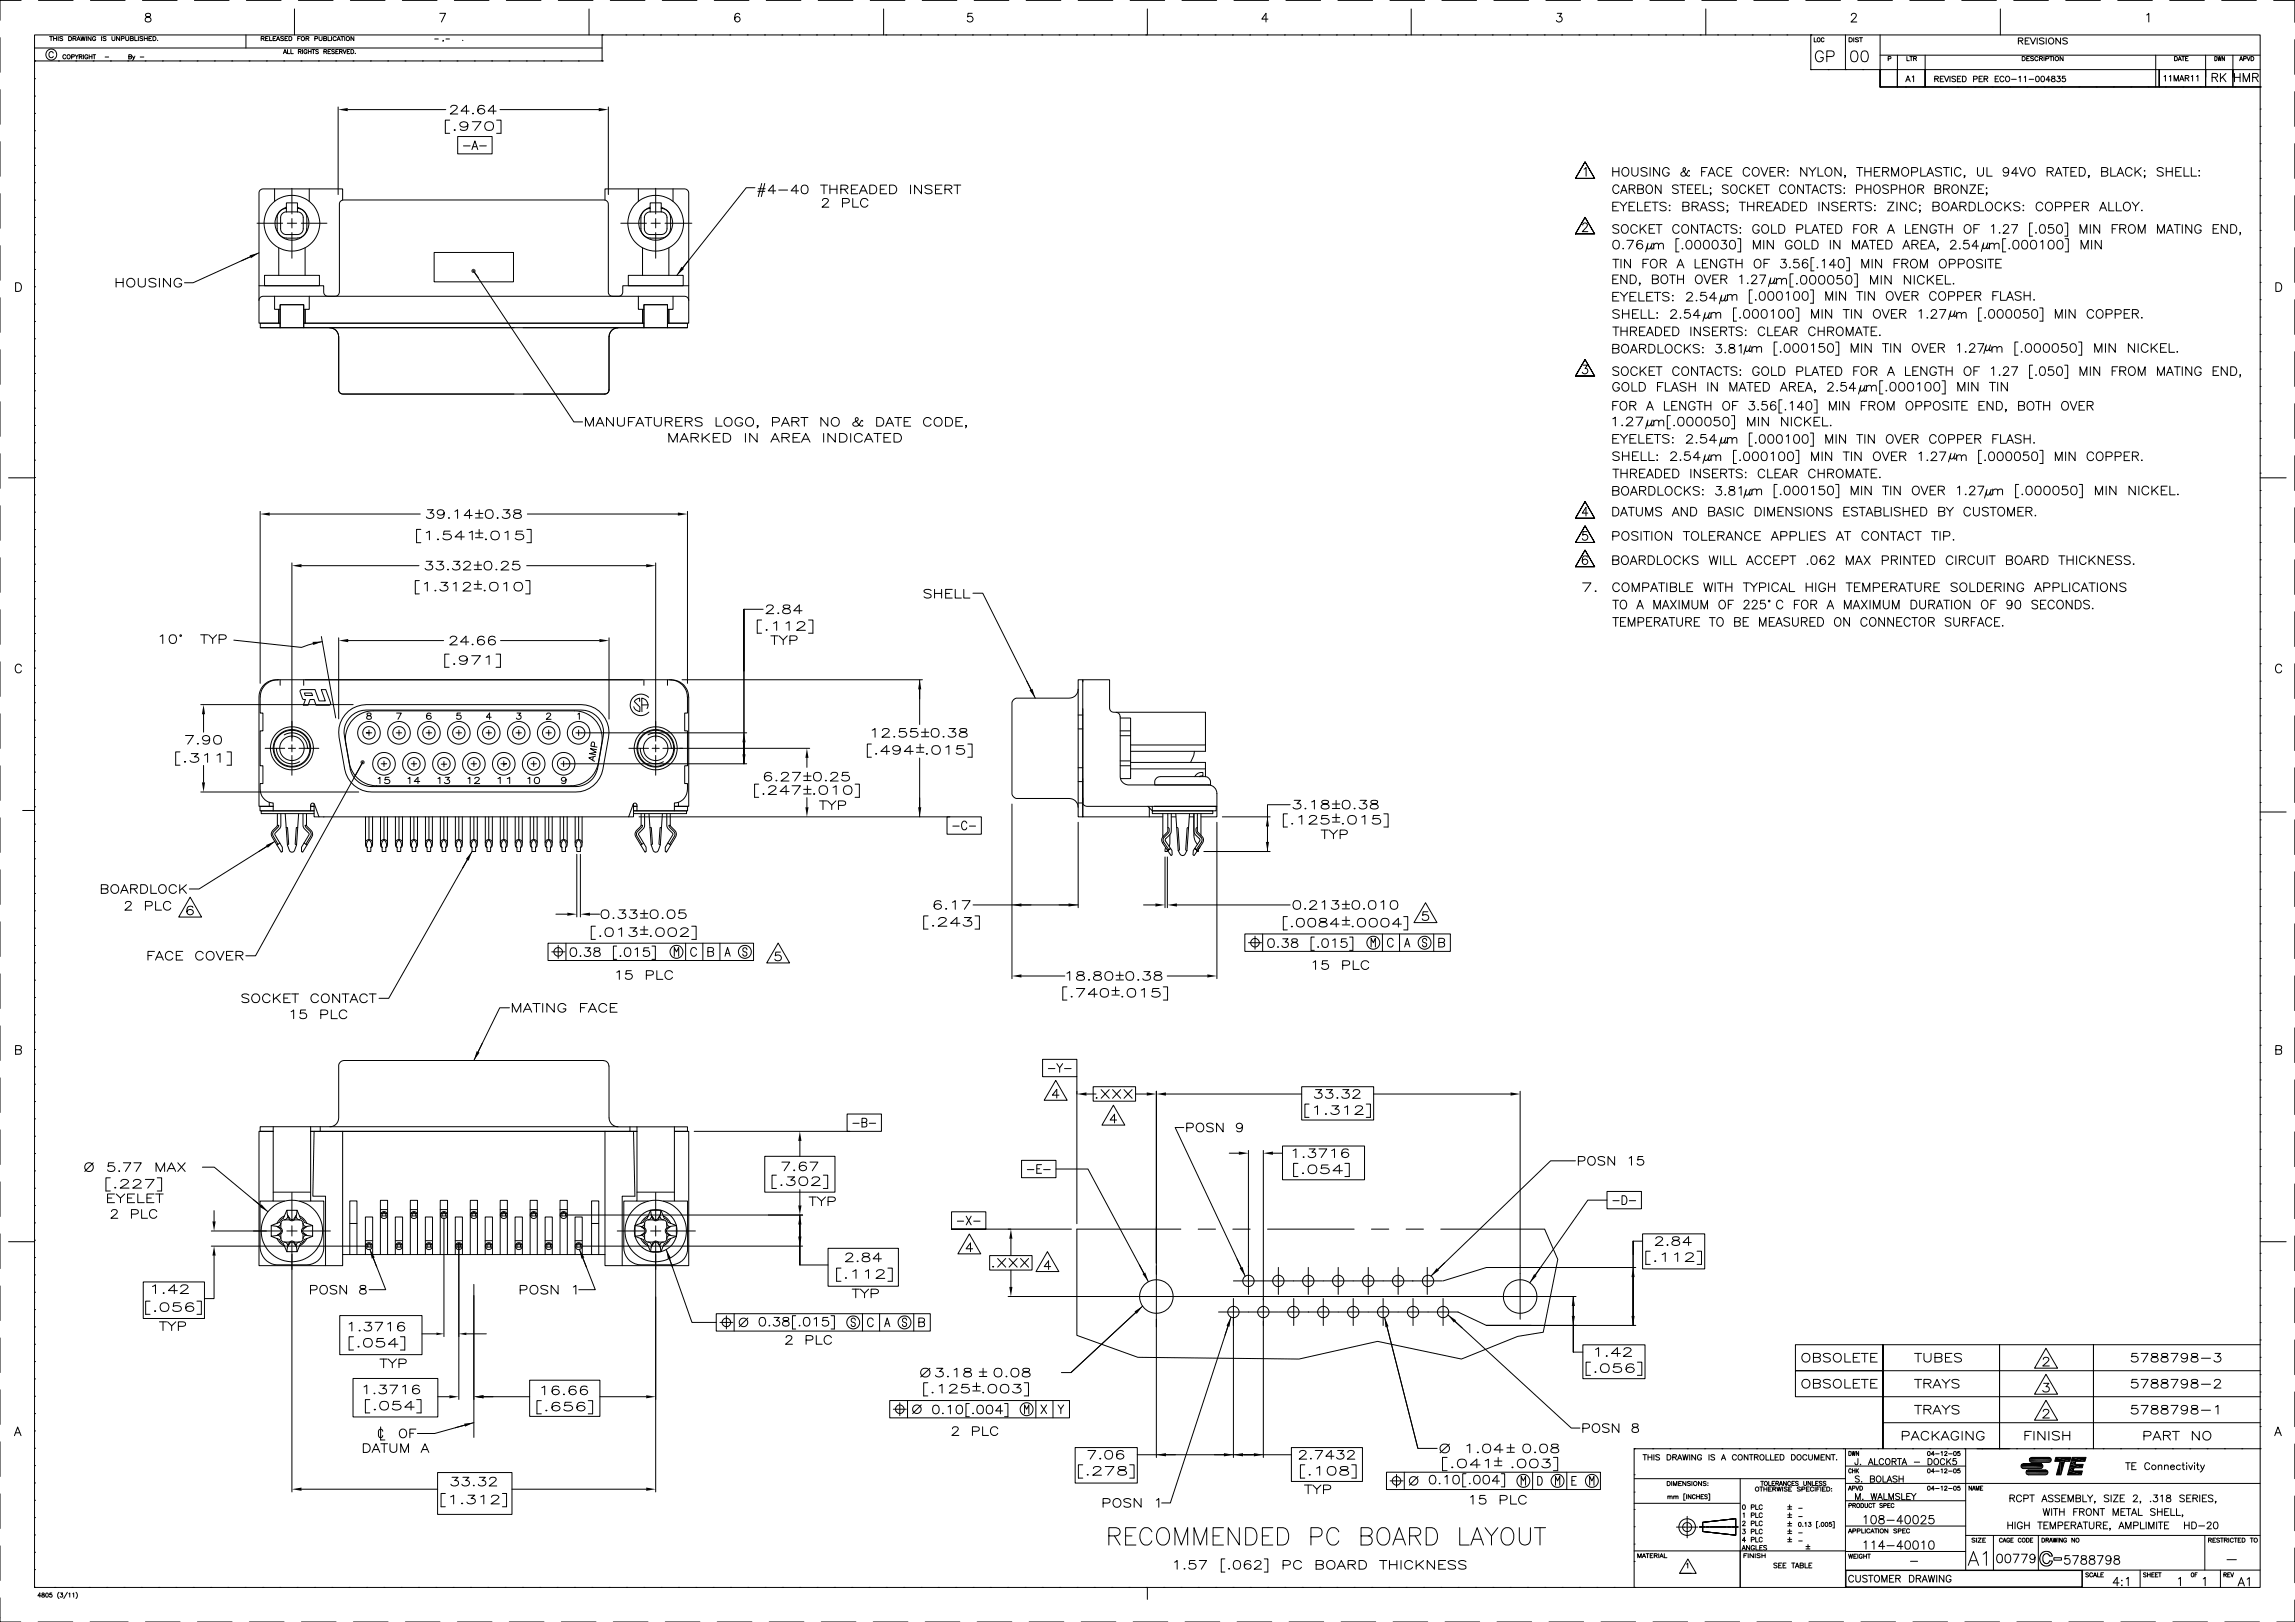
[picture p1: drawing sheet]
<svg xmlns="http://www.w3.org/2000/svg" width="841mm" height="594mm" viewBox="0 0 841 594" stroke-linecap="round" stroke-linejoin="round" font-family="sans-serif">
<g fill="none" stroke="#000" stroke-width=".37">
<path d="M0 13.8v12.7M7.7 .1h-7.7v7.3M12.7 12.8h815.6v568.6h-815.6zM12.7 17.6h207.9M14.1 .1h12.7M18.2 13.4h1.1M18.7 13.4v1.5M19.5 19.4a.8 .8 0 0 0-.9-.5 .8 .8 0 0 0-.7 .8v.6a.81 .81 0 0 0 .7 .8 .81 .81 0 0 0 .9-.5M19.6 14.1h1.1M19.6 13.4v1.5M20.7 13.4v1.5M21.3 13.4v1.5"/>
<path d="M23 13.6l-.4-.2-.7 .2 .1 .3 .9 .4-.1 .5-.9-.1M25.1 13.4h.6a.76 .76 0 0 1 .6 .7 .76 .76 0 0 1-.6 .8h-.6zM26.8 14.1l.9-.1 .2-.4-1.1-.2v1.5M27.3 14.1l.6 .8M28.2 14.9l.6-1.5 .6 1.5M28.4 14.4h.8M29.6 13.4l.4 1.5 .4-1.5 .4 1.5 .4-1.5M31.7 13.4v1.5M33.1 .1h12.7M33.4 13.4v1.5l-1.1-1.5v1.5M35.1 13.7a.6 .6 0 0 0-.7-.3 .6 .6 0 0 0-.5 .5v.4a.57 .57 0 0 0 .6 .6 .57 .57 0 0 0 .6-.6h-.4M37.2 13.4v1.5"/>
<path d="M38.9 13.6l-.4-.2-.7 .2v.3l1 .4-.1 .5-.9-.1M41 13.4v1l.5 .5 .5-.2 .1-1.3M43.8 13.4v1.5l-1.1-1.5v1.5M44.5 14.1h.9v-.7h-.9v1.5M46.1 13.4v1l.4 .5 .6-.2 .1-1.3M47.8 14.1l.9-.1 .2-.4-1.1-.2v1.5l1-.2 .1-.3-.4-.3M49.4 13.4v1.5h.9M50.7 13.4v1.5M52.2 .1h12.7M52.3 13.6l-.4-.2-.6 .2v.3l.9 .3v.6l-.9-.1M52.9 14.1h1.1M52.9 13.4v1.5"/>
<path d="M53.5 5.1a.63 .63 0 0 0 .3 1 1.14 1.14 0 0 1 1.3 .4 1.14 1.14 0 0 1-.1 1.4l-1 .2-.7-.3a1.17 1.17 0 0 1 .2-1.3 1.17 1.17 0 0 1 1.2-.4 .66 .66 0 0 0 .3-1zM54 13.4v1.5M54.6 14.1h.6M55.6 13.4h-1v1.5h1M56 13.4h.6a.76 .76 0 0 1 .6 .7 .76 .76 0 0 1-.6 .8h-.6zM57.7 14.7h.1M71.2 .1h12.7M90.1 12.8v4.8M90.3 .1h12.7M95.7 14.1l.9-.1 .2-.4-1.1-.2v1.5M96.3 14.1l.5 .8M97.3 14.1h.7"/>
<path d="M98.3 13.4h-1v1.5h1M98.8 13.4v1.5h.9M100.1 14.1h.6M101.1 13.4h-1v1.5h1M101.3 14.9l.6-1.5 .6 1.5M101.5 14.4h.8M103.8 19.7l.6-1.6 .6 1.6M103.9 13.6l-.4-.2-.7 .2 .1 .3 .9 .3v.6l-1-.1M104.1 19.1h.7M104.4 14.1h.6M105.4 18.1v1.6h.9M105.4 13.4h-1v1.5h1"/>
<path d="M105.9 13.4h.5a.78 .78 0 0 1 .6 .7 .78 .78 0 0 1-.6 .8h-.5zM106.6 18.1v1.6h.9M107.9 3.3v9.5M109.1 14.1h.6M109.3 18.9l.9-.1 .1-.5-1-.2v1.6M109.3 .1h12.7M109.9 18.9l.5 .8M110.1 13.4h-1v1.5M110.9 18.1v1.6M112.1 14.1l.9-.1 .2-.4-1.1-.2v1.5M112.5 18.5a.62 .62 0 0 0-.9-.3 .62 .62 0 0 0-.2 .9 .55 .55 0 0 0 .5 .6 .55 .55 0 0 0 .6-.6h-.4M112.6 14.1l.6 .8"/>
<path d="M113 18.1v1.6M113 18.9h1M114 18.1v1.6M114.3 18.1h1.1M114.9 18.1v1.6M115.4 14.1h.8l.2-.5-1-.2v1.5M116.7 18.3l-.4-.2-.6 .2 1 .9-.4 .5-.6-.3M116.9 13.4v1l.5 .5 .5-.2 .1-1.3M118.6 14.1l.9-.1v-.6h-.9v1.5l.9-.1 .2-.4-.4-.3M118.7 18.9l.8-.1 .2-.4-1-.3v1.6M119.2 18.9l.5 .8M120.2 13.4v1.5h.9"/>
<path d="M120.2 18.9h.6M121.2 18.1h-1v1.6h1M121.5 13.4v1.5M122.6 18.3l-.4-.2-.7 .2 .2 .4 .9 .5-.4 .5-.7-.3M123.1 18.9h.5M123.2 13.7a.6 .6 0 0 0-.7-.3 .6 .6 0 0 0-.5 .5v.4a.6 .6 0 0 0 .5 .6 .6 .6 0 0 0 .7-.4M123.5 14.9l.6-1.5 .6 1.5M123.7 14.4h.8M124 18.1h-.9v1.6h.9M124.4 18.9l.9-.1 .1-.4-1-.3v1.6M124.9 13.4h1M124.9 18.9l.5 .8"/>
<path d="M125.4 13.4v1.5M125.7 18.1l.6 1.6 .6-1.6M126.3 13.4v1.5M127.3 18.9h.5M128.2 18.1h-.9v1.6h.9M128.4 .1h12.7M128.6 18.1h.5a.81 .81 0 0 1 .5 .8 .81 .81 0 0 1-.5 .8h-.5zM129.7 13.4v1.5l-1.1-1.5v1.5M130.2 19.5h.1M147.4 .1h12.7M159.3 14.3h1.3M161.2 4.9h2.1l-1.5 3.2"/>
<path d="M162.5 14.8l-.2 .4M163.4 14.3h1.3M166.5 .1h12.7M169.6 14.7h.1M185.5 .1h12.7M204.6 .1h12.7M215.9 3.3v9.5M220.6 12.8h.1M220.6 12.8v9.5h-207.9M223.6 .1h12.7M229.4 12.8h.1M235.7 12.8h.1"/>
<path d="M242.1 12.8h.1M242.7 .1h12.7M248.4 12.8h.1M254.8 12.8h.1M261.1 12.8h.1M261.7 .1h12.7M267.5 12.8h.1M271.1 5.3a.89 .89 0 0 0-.9-.4 .89 .89 0 0 0-.8 .6 1.82 1.82 0 0 0 .8 2.6 .99 .99 0 0 0 1-1 .99 .99 0 0 0-.9-1 .99 .99 0 0 0-1.1 .9M273.8 12.8h.1M280.2 12.8h.1M280.8 .1h12.7M286.5 12.8h.1"/>
<path d="M292.9 12.8h.1M299.2 12.8h.1M299.8 .1h12.7M305.6 12.8h.1M311.9 12.8h.1M318.3 12.8h.1M318.9 .1h12.7M323.8 3.3v9.5M324.6 12.8h.1M331 12.8h.1M337.3 12.8h.1M337.9 .1h12.7"/>
<path d="M343.7 12.8h.1M350 12.8h.1M356.3 4.9h-1.5l-.2 1.3a1.13 1.13 0 0 1 1.7 0 1.13 1.13 0 0 1-.2 1.7 1.13 1.13 0 0 1-1.6-.4M356.4 12.8h.1M357 .1h12.7M362.7 12.8h.1M369.1 12.8h.1M375.4 12.8h.1M376 .1h12.7M381.8 12.8h.1M388.1 12.8h.1M394.5 12.8h.1"/>
<path d="M395.1 .1h12.7M400.8 12.8h.1M407.2 12.8h.1M413.5 12.8h.1M414.1 .1h12.7M419.9 12.8h.1M420.5 3.3v9.5M426.2 12.8h.1M432.6 12.8h.1M433.2 .1h12.7M438.9 12.8h.1M445.3 12.8h.1"/>
<path d="M451.6 12.8h.1M452.2 .1h12.7M458 12.8h.1M464.3 12.8h.1M464.7 7h-2.3l1.5-2.1v3.2M470.7 12.8h.1M471.3 .1h12.7M477 12.8h.1M483.4 12.8h.1M489.7 12.8h.1M490.3 .1h12.7M496.1 12.8h.1"/>
<path d="M502.4 12.8h.1M508.8 12.8h.1M509.4 .1h12.7M515.1 12.8h.1M517.1 3.3v9.5M521.5 12.8h.1M527.8 12.8h.1M528.4 .1h12.7M534.2 12.8h.1M540.5 12.8h.1M546.9 12.8h.1M547.5 .1h12.7"/>
<path d="M553.2 12.8h.1M559.6 12.8h.1M565.9 12.8h.1M566.5 .1h12.7M570.7 4.9h1.6l-.9 1.2a1.06 1.06 0 0 1 1 1.5 1.06 1.06 0 0 1-1.7 .3l-.3-.4M572.3 12.8h.1M578.6 12.8h.1M585 12.8h.1M585.6 .1h12.7M591.3 12.8h.1M597.7 12.8h.1M604 12.8h.1"/>
<path d="M604.6 .1h12.7M610.4 12.8h.1M616.7 12.8h.1M623.1 12.8h.1M623.7 .1h12.7M625.1 3.3v9.5M629.4 12.8h.1M635.8 12.8h.1M642.1 12.8h.1M642.7 .1h12.7M648.5 12.8h.1M654.8 12.8h.1"/>
<path d="M661.8 .1h12.7M663.6 12.8h.1M663.6 12.8v12.7M664.8 13.8v1.5h.9M668.1 19.6a1.49 1.49 0 0 0-1.6-1 1.49 1.49 0 0 0-1.2 1.6 1.75 1.75 0 0 0 .4 1.9 1.75 1.75 0 0 0 1.9 .3l.5-.7v-.6h-.9M668.4 14.2a.52 .52 0 0 0-.6-.4 .52 .52 0 0 0-.4 .6 .61 .61 0 0 0 .2 .8 .61 .61 0 0 0 .8-.1v-.1M676.3 12.8v12.7M677.6 13.8h.6a.78 .78 0 0 1 .6 .8 .78 .78 0 0 1-.6 .7h-.6zM678.4 5.6l.7-.7h.6l.6 .6-.5 1-1.5 1.6h2.1M678.7 18.8a1.32 1.32 0 0 1 1.9 .6 2.01 2.01 0 0 1-1.3 3.2 1.79 1.79 0 0 1-1.1-2.3zM679.3 13.8v1.5M680.8 .1h12.7"/>
<path d="M681.1 14l-.5-.2-.7 .2 .2 .4 1 .5-.5 .4-.7-.2M681.4 13.8h1.1M682 13.8v1.5M682.5 18.8a1.31 1.31 0 0 1 1.9 .6 2.01 2.01 0 0 1-1.3 3.2 1.78 1.78 0 0 1-1.1-2.3zM689 12.8v19M699.9 .1h12.7M718.9 .1h12.7M733 3.3v9.5M738 .1h12.7M739.6 15l1.4-.2 .3-.5-.3-.3-1.4-.1v2.2M740.5 15l.8 1.1M742.1 15h1"/>
<path d="M743.7 13.9h-1.6v2.2h1.6M744.1 13.9l.9 2.2 1-2.2M746.6 13.9v2.2M749.1 14.2l-.6-.3-1.1 .3 .2 .5 1.2 .5 .3 .6-.6 .3-1.1-.3M749.9 13.9v2.2M755.1 13.9v2.2l-1.7-2.2v2.2M757 .1h12.7M757.6 14.2l-.6-.3-1.1 .3 .3 .5 .9 .3 .5 .5v.3l-.6 .3-1.1-.3M776.1 .1h12.7M786.7 5.5l.7-.6v3.2M795.1 .1h12.7M814.2 .1h12.7"/>
<path d="M833.2 .1h7.8v8.1M841 14.5v12.7M0 32.8v12.7M12.7 22.3h.1M12.7 28.8h.1M12.7 35.2h.1M21.4 22.3h.1M24.1 20.4a.57 .57 0 0 0-.6-.4 .57 .57 0 0 0-.5 .6v.4a.56 .56 0 0 0 .5 .6 .56 .56 0 0 0 .6-.4M26.2 20.8h.9l.1-.6-1-.2v1.6M27.5 20l.6 .8v.8M27.8 22.3h.1M28.7 20l-.6 .8"/>
<path d="M29 20.8l.9-.1v-.6l-.9-.1v1.6M29.5 20.8l.6 .8M30.6 20v1.6M32.2 20.4a.57 .57 0 0 0-.7-.4 .57 .57 0 0 0-.4 .6v.4a.55 .55 0 0 0 .5 .6 .55 .55 0 0 0 .6-.6h-.4M32.7 20v1.6M32.7 20.8h1M33.7 20v1.6M34 20h1.1M34.1 22.3h.1M34.5 20v1.6M38.5 20.9h1.3M40.5 22.3h.1"/>
<path d="M46.8 22.3h.1M47.2 20.8l.8-.1 .2-.4-1-.3v1.6l.9-.2 .1-.3-.4-.3M48.6 20.5l.4 1.1 .4-1.1M49 21.6l-.5 .5M51.4 20.9h1.3M53.2 22.3h.1M59.5 22.3h.1M65.9 22.3h.1M72.2 22.3h.1M78.6 22.3h.1M84.9 22.3h.1M91.3 22.3h.1"/>
<path d="M97.6 22.3h.1M104 22.3h.1M110.3 22.3h.1M116.7 22.3h.1M123 22.3h.1M123.9 39.2v32.1M129.4 22.3h.1M135.7 22.3h.1M142.1 22.3h.1M148.4 22.3h.1M154.8 22.3h.1M161.1 22.3h.1"/>
<path d="M165.2 39.3l.2-.4 .6-.3 1.2 .1a.66 .66 0 0 1 .2 1.1l-2.4 2h2.8M167.5 22.3h.1M173.8 22.3h.1M177.5 39a1.48 1.48 0 0 0-1.9-.2 1.48 1.48 0 0 0-.5 1.9 1.32 1.32 0 0 0 1.3 1.1 1.32 1.32 0 0 0 1.3-1.1 1.36 1.36 0 0 0-1.3-.9 1.36 1.36 0 0 0-1.3 .9M180.2 22.3h.1M186.5 22.3h.1M192.9 22.3h.1M199.2 22.3h.1M205.6 22.3h.1M211.9 22.3h.1M220.6 22.3h.1M222.9 39.2v32.1"/>
<path d="M663.6 25.5h.1M663.6 25.5h164.7M669.5 20.7h1.7a1.04 1.04 0 0 0 1-1 1.04 1.04 0 0 0-1-1.1h-1.7v4M669.9 25.5h.1M676.3 25.5h.1M682.6 25.5h.1M689 25.5h.1M689 31.8h.1M689 25.5v6.3h139.3M689 31.8h139.3M689 20.2h139.3M691.9 21.5l.9-.1 .1-.6-1-.1v1.5"/>
<path d="M695.3 20.2v11.6M698.3 31.8h.1M698.4 29.9l.8-2.1 .8 2.1M698.7 29.2h1M698.8 20.7v1.5h.9M699.9 20.7h1M700.4 20.7v1.5M700.7 28.2l.6-.4v2.1M701.3 21.4l.9-.1v-.5l-.9-.1v1.5M701.8 21.4l.5 .8M704.6 31.8h.1M705.5 20.2v11.6"/>
<path d="M709 28.9l1.1-.1 .2-.7-1.3-.2v2M709.7 28.9l.7 1M711 31.8h.1M711 28.9h.8M712.3 27.9h-1.3v2h1.3M712.6 27.9l.8 2 .7-2M714.6 27.9v2M716.6 28.2l-.4-.3-.9 .3 .2 .5 1 .4v.8h-.7l-.5-.3M717.3 28.9h.8M717.3 31.8h.1M718.6 27.9h-1.3v2h1.3M719.2 27.9h.6a1.08 1.08 0 0 1 .7 1 1.08 1.08 0 0 1-.7 1h-.6z"/>
<path d="M723.2 29l1.2-.1 .1-.8-1.3-.2v2M723.7 31.8h.1M725.3 28.9h.7M726.5 27.9h-1.2v2h1.2M727.1 28.9l1.2-.1v-.7l-1.2-.2v2M727.8 28.9l.6 1M730 31.8h.1M731.1 28.9h.8M732.4 27.9h-1.3v2h1.3M734.4 28.4a.77 .77 0 0 0-.9-.5 .77 .77 0 0 0-.6 .8v.5a.76 .76 0 0 0 .6 .7 .76 .76 0 0 0 .9-.5M735.1 28.2l.2-.2a.96 .96 0 0 1 1.2 .9 .96 .96 0 0 1-1.2 1l-.4-.7zM736.4 31.8h.1"/>
<path d="M737.2 29.1h1.7M739.9 28.3l.4-.4v2M741 20.7h.6a.79 .79 0 0 1 .6 .8 .79 .79 0 0 1-.6 .7h-.6zM741.8 28.3l.5-.4v2M742.7 21.4h.6M742.7 31.8h.1M743.5 29.1h1.8M743.7 20.7h-1v1.5h1M745.2 20.9l-.9-.1-.1 .4 .8 .4 .2 .4-.4 .2-.7-.2M746.3 28l.3-.1a1.05 1.05 0 0 1 .7 1 1.05 1.05 0 0 1-.7 1 1.3 1.3 0 0 1-.3-1.9zM746.8 21.1a.62 .62 0 0 0-.6-.4 .62 .62 0 0 0-.5 .6 .68 .68 0 0 0 .2 .8 .68 .68 0 0 0 .9-.1v-.1M747.4 21.4h.7l.4-.4-.2-.2-.9-.1v1.5"/>
<path d="M748 21.4l.5 .8M748.2 28a1 1 0 0 1 1.2 .7 1 1 0 0 1-.7 1.2l-.7-.3-.1-.8zM749.1 20.7v1.5M749.1 31.8h.1M749.7 21.5l.9-.1 .1-.6-1-.1v1.5M751.1 20.7h1.1M751.3 29.3h-1.5l1-1.4v2M751.6 20.7v1.5M752 28v.6a.84 .84 0 0 1 .9 .3 .84 .84 0 0 1 0 1h-.9a.82 .82 0 0 1 0-1.1 .82 .82 0 0 1 .9-.2v-.6zM752.6 20.7v1.5M753.9 27.9h1.1l-.6 .8a.68 .68 0 0 1 .5 1.1 .68 .68 0 0 1-1.2-.2M755.4 31.8h.1"/>
<path d="M756 20.7v1.5l-1.1-1.5v1.5M756.8 27.9h-1l-.1 .9a.73 .73 0 0 1 1.1-.1 .73 .73 0 0 1-.1 1.1 .73 .73 0 0 1-1.1-.2M761.8 31.8h.1M768.1 31.8h.1M774.5 31.8h.1M780.8 31.8h.1M787.2 31.8h.1M790 20.2v11.6M791.3 25.5v6.3M793 28l.5-.3v2M793.5 31.8h.1M795 28l.4-.3v2"/>
<path d="M796.7 29.7v-2l.8 2 .8-2v2M796.9 20.7h.5a.81 .81 0 0 1 .5 .8 .81 .81 0 0 1-.5 .7h-.5zM798.2 22.2l.6-1.5 .6 1.5M798.4 21.7h.8M798.7 29.7l.8-2 .8 2M799 29h1M799.5 20.7h1M799.9 31.8h.1M800 20.7v1.5M800.8 28.6l1.2-.1 .1-.6-1.3-.2v2M800.9 21.4h.6M801.5 28.6l.6 1.1"/>
<path d="M801.9 20.7h-1v1.5h1M803 28l.5-.3v2M804.9 28l.5-.3v2M806.2 31.8h.1M808.3 20.2v11.6M810.6 28.3l1.8-.1 .3-.4-.2-.6-.5-.3h-1.4v3M811.6 20.7a.77 .77 0 0 1 .9 .8 .77 .77 0 0 1-.9 .7zM811.7 28.3l1 1.6M812.6 31.8h.1M812.8 20.7l.3 1.5 .3-1.5 .2 1.5 .4-1.5M813.7 26.9v3M814.4 28.2l1.3 1.7"/>
<path d="M815.2 20.7v1.5l-.9-1.5v1.5M815.7 26.9l-2 2M818.3 20.2v11.6M818.9 26.9v3M818.9 28.3h2M818.9 31.8h.1M820.7 22.2l.6-1.5 .5 1.5M820.9 26.9v3M820.9 21.7h.7M822 29.9v-3l1.2 3 1.2-3v3M822.2 21.5l.8-.1v-.6l-.8-.1v1.5M823.4 20.7l.6 1.5 .6-1.5"/>
<path d="M824.9 20.7h.5a.81 .81 0 0 1 .6 .8 .81 .81 0 0 1-.6 .7h-.5zM825.5 28.3l1.7-.1 .3-.4-.1-.6-.6-.3h-1.3v3M826.5 28.3l1 1.6M828.3 39.9h.1M828.3 31.8h.1M841 33.6v12.7M0 51.9v12.7M12.7 41.5h.1M12.7 47.9h.1M12.7 54.2h.1M127.4 40.1h36M164.8 44h-1.6v4.8h1.6"/>
<path d="M166.4 47.6h.5zM167.7 50h12.6v6.4h-12.6zM169.8 53.4h2.5M171.5 45.6a1.6 1.6 0 0 1-1.6 1 1.6 1.6 0 0 1-1.4-1.1 1.61 1.61 0 0 1 2.8-.3 1.61 1.61 0 0 1-1.2 2.6l-1.1-.2-.3-.3M171.9 40.7h-2.9l1.9-2.1v3.2M172.9 54.8l1.1-3.2 1.1 3.2M173.1 44.6h3.2l-2.3 3.2M173.1 41.6h.4zM173.4 53.7h1.3M175.8 53.4h2.4M181.8 40.7h-2.9l1.9-2.1v3.2M182 44h1.6v4.8h-1.6"/>
<path d="M183.2 40.1h36.2M580.9 59.3l-3.6 6 3.6-6 3.5 6h-7.1h7.1zM828.3 59h.1M828.3 52.6h.1M828.3 46.3h.1M841 52.6v12.7M0 70.9v12.7M12.7 60.6h.1M12.7 66.9h.1M12.7 73.3h.1M12.7 79.6h.1M100.6 69.2v4.6"/>
<path d="M104.9 77.6l-1.3 .5-.7 1.2 .1 5.4 .6 .7 .9 .5h4.5a2.17 2.17 0 0 0 2.1-2.1v-4.5l-.8-1.2-1.3-.5M104.9 77.6v-3.3h4.1v3.3M104.9 75.9a6.2 6.2 0 0 0-2.9 9.5 6.2 6.2 0 0 0 10 0 6.2 6.2 0 0 0-3-9.5M104.9 77.6h4.1M105 76.3a3.4 3.4 0 0 0-3.4 3.5v3.9a3.5 3.5 0 0 0 3.4 3.5h4a3.5 3.5 0 0 0 3.4-3.5v-3.9a3.4 3.4 0 0 0-3.4-3.5M107 69v9.4M113.3 69.2v4.6M125.6 73.3v-4.1h-29.2a1.55 1.55 0 0 0-1.5 1.3v47.9h7.8h-7.3v1.6h156.5v-1.6h-7.3h7.8v-47.7a1.58 1.58 0 0 0-1.5-1.5h-29.2v4.1M233.9 69.2v4.6M238.3 77.6l-1.4 .5-.7 1.2 .1 5.4 .6 .7 .9 .5h4.5a2.17 2.17 0 0 0 2.1-2.1v-4.5l-.8-1.2-1.3-.5M238.3 77.6v-3.3h4v3.3M238.3 75.9a6.2 6.2 0 0 0-3 9.5 6.2 6.2 0 0 0 10 0 6.2 6.2 0 0 0-3-9.5"/>
<path d="M238.3 77.6h4M238.3 76.3a3.4 3.4 0 0 0-3.4 3.5v3.9a3.5 3.5 0 0 0 3.4 3.5h4a3.5 3.5 0 0 0 3.4-3.5v-3.9a3.4 3.4 0 0 0-3.4-3.5M240.3 69v9.4M246.6 69.2v4.6M276.6 68.8h-3.1l-25.5 32.1M277.7 70.1h2.5M277.9 69.1h2.5M279.1 67.2l-1.2 4.8M280.2 67.2l-1.2 4.8M284.3 69.9h-2.8l1.8-2.1v3.2M285.4 69.6h3.2M292.7 69.9h-2.8l1.9-2.1v3.2"/>
<path d="M294.1 68a1.32 1.32 0 0 1 2 1.1 1.39 1.39 0 0 1-1.5 1.9 1.83 1.83 0 0 1-.5-3zM300.7 67.8h2.5M301.4 73.5l.2-.5 .5-.3 1.1 .1 .4 .5-.6 1-1.8 1.6h2.5M302 67.8v3.2M304.1 67.8v3.2M304.1 69.3h2.6M306.7 67.8v3.2M308.1 69.3l2.2-.2 .4-.7-.9-.6h-1.7v3.2M308.7 74.3h1.6l.8-.2a.83 .83 0 0 0-.2-1.3l-2.2-.1v3.2M309.4 69.3l1.3 1.7M312 69.3h1.4M312.5 72.7v3.2h2.1"/>
<path d="M314.4 67.8h-2.4v3.2h2.4M314.9 71l1.5-3.2 1.4 3.2M315.5 69.9h1.8M318.1 73.5a1.51 1.51 0 0 0-2.3-.3 1.51 1.51 0 0 0 0 2.2 1.51 1.51 0 0 0 2.3-.3M318.7 67.8h1.3a1.62 1.62 0 0 1 1.3 1.6 1.62 1.62 0 0 1-1.3 1.6h-1.3zM322.6 69.3h1.4M325 67.8h-2.4v3.2h2.4M326 67.8h1.3a1.62 1.62 0 0 1 1.3 1.6 1.62 1.62 0 0 1-1.3 1.6h-1.3zM333.7 67.8v3.2M337.7 67.8v3.2l-2.5-3.2v3.2M341.5 68.3a1.59 1.59 0 0 0-2.5 .3l.3 .4 1.5 .4a.75 .75 0 0 1 .7 .6 .75 .75 0 0 1-.3 .8 1.98 1.98 0 0 1-2.2-.3M342.8 69.3h1.5"/>
<path d="M345.2 67.8h-2.4v3.2h2.4M346.3 69.3l2.1-.2a.64 .64 0 0 0 .4-.5 .64 .64 0 0 0-.4-.6l-2.1-.2v3.2M347.6 69.3l1.2 1.7M349.5 67.8h2.6M350.8 67.8v3.2M580.5 61.9l.7-.5v3.1M580.9 79.6l-3.6 6.1 3.6-6.1 3.5 6.1h-7.1h7.1zM591 61.4v3.1M591 62.9h2.3M591 75.6h1.3M593.1 74.1h-2.1v3.1h2.1M593.3 68.5a1.16 1.16 0 0 0-1.4-.8 1.16 1.16 0 0 0-.9 1.2 1.27 1.27 0 0 0 .5 1.8 1.27 1.27 0 0 0 1.8-.6"/>
<path d="M593.3 61.4v3.1M593.6 74.1l1.3 1.5v1.6M593.9 70.9l1.2-3.2 1.2 3.2M594.3 69.8h1.5M595 61.5a1.58 1.58 0 0 1 2 1 1.58 1.58 0 0 1-1 2 1.65 1.65 0 0 1-1.6-1.1 1.65 1.65 0 0 1 .6-1.9zM596.2 74.1l-1.3 1.5M597 75.6h1.3M597 69.2l1.8-.1 .3-.8-.7-.6h-1.4v3.2M598 61.4v2.2a1.15 1.15 0 0 0 1.1 .9 1.15 1.15 0 0 0 1.1-.9v-2.2M598.1 69.2l1 1.7M599.1 74.1h-2.1v3.1h2.1M600.1 74.1v3.1h1.9"/>
<path d="M600.2 69.2l1.8-.1 .3-.5-.3-.7-1.8-.2v3.2h1.3l.8-.6a.84 .84 0 0 0-.8-1.1M602.8 75.6h1.3M603.5 68.2a1.3 1.3 0 0 1 1.7-.2 1.3 1.3 0 0 1 .4 1.7 1.21 1.21 0 0 1-1.2 1.2 1.21 1.21 0 0 1-1.2-1.2zM603.6 61.8a1.29 1.29 0 0 0-2.3 .3l.4 .5 1.7 .7 .2 .8a1.51 1.51 0 0 1-2.3 0M604.7 61.4v3.1M604.9 74.1h-2.1v3.1h2.1M605.4 74.1h2.3M606.5 74.1v3.1M608.2 61.4v3.1l-2.2-3.1v3.1M608.7 67.7v3.2l-2.1-3.2v3.2M610.6 74.5a1.32 1.32 0 0 0-2.3 .3l.3 .5 1.8 .7 .2 .8a1.55 1.55 0 0 1-2.3 0M611.7 77.1h.3z"/>
<path d="M611.7 62.1a1.34 1.34 0 0 0-1.8-.6 1.34 1.34 0 0 0-.6 1.8 1.21 1.21 0 0 0 1.2 1.3 1.21 1.21 0 0 0 1.2-1.3h-.8M611.8 75.1v.3zM615 68.2a1.19 1.19 0 0 0-1.1-.5 1.19 1.19 0 0 0-1 .8l.3 .4 1.5 .6a.72 .72 0 0 1 0 1.2 1.42 1.42 0 0 1-1.8-.3M615.6 67.7h2.1M616.7 67.7v3.2M616.7 75.6l1.9-.2 .4-.5-.4-.7-1.9-.1v3.1h1.5l.6-.3a.82 .82 0 0 0-.2-1.2l-.4-.1M618.4 69.2h1.2M619.1 62.7l-.3-.3-.6 1.2a1.19 1.19 0 0 1-1 .9 1.19 1.19 0 0 1-1.2-.6l.2-.7 1.3-.8a.63 .63 0 0 0-.3-1l-.4 .4a4.4 4.4 0 0 0 1.9 2.7l.4-.3M620.1 75.6l1.9-.2 .3-.8-.8-.5h-1.4v3.1M620.4 67.7h-2v3.2h2M621.2 75.6l1.1 1.6M621.3 69.2h1.2"/>
<path d="M623 77.2l1.3-3.1 1.3 3.1M623.2 67.7h-1.9v3.2h1.9M623.5 76.2h1.6M623.6 62.9h1.2M624.2 67.7v3.2h1.7M625.6 61.4h-2v3.1M625.9 64.5l1.3-3.1 1.3 3.1M626.4 63.5h1.6M626.8 68.8v.3zM627 70.7h-.3h.3l-.3 .8M628.5 74.5a1.29 1.29 0 0 0-2.3 .3l.3 .5 1.8 .7 .2 .8a1.51 1.51 0 0 1-2.3 0M631.5 62.1a1.23 1.23 0 0 0-1.4-.7 1.23 1.23 0 0 0-1 1.2 1.33 1.33 0 0 0 .6 1.7 1.33 1.33 0 0 0 1.8-.5"/>
<path d="M631.7 74.5a1.29 1.29 0 0 0-2.2 .3l.3 .5 1.6 .6a.73 .73 0 0 1 0 1.2 1.58 1.58 0 0 1-1.9-.3M632.6 62.9h1.3M633 75.1v.3zM633.2 77.1h-.4h.4l-.4 .7M633.3 68.2a1.19 1.19 0 0 0-1.1-.5 1.19 1.19 0 0 0-1 .8l.3 .4 1.6 .8 .2 .7a1.37 1.37 0 0 1-2.1 0M634.5 68.2a1.29 1.29 0 0 1 1.7-.2 1.29 1.29 0 0 1 .4 1.7 1.19 1.19 0 0 1-1.2 1.2 1.19 1.19 0 0 1-1.2-1.2zM634.7 61.4h-2.1v3.1h2.1M637.4 74.1h2.2M638.5 74.1v3.1M639.7 68.5a1.15 1.15 0 0 0-1.3-.8 1.15 1.15 0 0 0-.9 1.2 1.28 1.28 0 0 0 .4 1.7 1.28 1.28 0 0 0 1.7-.2l.1-.3M640.4 75.6h2.3M640.4 74.1v3.1"/>
<path d="M640.8 67.7v3.2M641.2 62.1a1.33 1.33 0 0 0-1.8-.6 1.33 1.33 0 0 0-.6 1.8 1.23 1.23 0 0 0 1 1.2 1.23 1.23 0 0 0 1.4-.7M641.5 69.1l1.4 1.8M642.5 61.8a1.47 1.47 0 0 1 2 .2 1.47 1.47 0 0 1-.1 2.1 1.47 1.47 0 0 1-2.1-.2 1.47 1.47 0 0 1 .2-2.1zM642.7 74.1v3.1M642.9 67.7l-2.1 2.1M643.9 69.2h1.2M644 75.6l1.9-.2 .3-.5-.1-.6-.7-.2h-1.4v3.1M645.1 75.6l1.1 1.6M645.3 61.4l1.3 3.1 1.2-3.1M645.9 67.7h-2v3.2h2M646.3 67.7h2.1"/>
<path d="M647.4 67.7v3.2M647.4 75.6h1.3M648.6 62.9h1.3M649.5 74.1h-2.1v3.1h2.1M649.9 77.2l1.4-3.1 1.2 3.1M650.5 76.2h1.6M650.7 61.4h-2.1v3.1h2.1M651.6 62.9l1.9-.2 .4-.8-.8-.5h-1.5v3.1M652.8 62.9l1.1 1.6M653.3 74.1h1.2a1.66 1.66 0 0 1 1.2 1.5 1.66 1.66 0 0 1-1.2 1.6h-1.2zM654.4 68.5a1.16 1.16 0 0 0-1.3-.8 1.16 1.16 0 0 0-.9 1.2 1.27 1.27 0 0 0 .5 1.8 1.27 1.27 0 0 0 1.7-.6M655 64.4h.3z"/>
<path d="M655.2 62.4v.3zM655.9 67.9a1.5 1.5 0 0 1 1.8 .6 1.5 1.5 0 0 1-.3 1.9 1.28 1.28 0 0 1-1.7 .2 1.28 1.28 0 0 1-.4-1.7zM656.7 75.6h1.3M658.8 74.1h-2.1v3.1h2.1M659.8 74.1h1.1a1.66 1.66 0 0 1 1.2 1.5 1.66 1.66 0 0 1-1.2 1.6h-1.1zM660.9 67.7v3.2l-2.1-3.2v3.2M661.6 67.7h2.1M662.1 61.4v3.1l-2.2-3.1v3.1M662.6 67.7v3.2M662.9 61.4l1.3 1.5v1.6M664 70.9l1.2-3.2 1.2 3.2M664.5 69.8h1.4"/>
<path d="M665.4 61.4l-1.2 1.5M666.2 61.4v3.1h1.9M666.6 74.1v3.1M669.1 61.8a1.47 1.47 0 0 1 2.1 .2 1.47 1.47 0 0 1-.2 2.1 1.47 1.47 0 0 1-2-.2 1.47 1.47 0 0 1 .1-2.1zM669.2 68.5a1.15 1.15 0 0 0-1.3-.8 1.15 1.15 0 0 0-.9 1.2 1.3 1.3 0 0 0 .4 1.7 1.3 1.3 0 0 0 1.7-.2l.1-.3M669.8 67.7h2.2M670.1 74.1v3.1l-2.2-3.1v3.1M670.9 67.7v3.2M673.5 74.5a1.32 1.32 0 0 0-2.3 .3l.4 .5 1.8 .7 .1 .8a1.55 1.55 0 0 1-2.3 0M674.6 75.6h1.3M674.7 61.4v3.1l-2.3-3.1v3.1M674.7 68.2a1.19 1.19 0 0 0-1.2-.5 1.19 1.19 0 0 0-.9 .8l.2 .4 1.7 .8 .2 .7a1.37 1.37 0 0 1-2.1 0"/>
<path d="M675.7 70.7h.3zM675.9 68.8v.3zM676.2 64.4h-.3h.3l-.3 .7M676.7 74.1h-2.1v3.1h2.1M677.7 75.6l2-.2 .3-.8-.8-.5h-1.5v3.1M678.9 75.6l1.1 1.6M680.3 69.4h1.4a.83 .83 0 0 0 .8-.9 .83 .83 0 0 0-.8-.8h-1.4v3.2M680.4 61.4h2.2M680.6 74.1h2.3M681.5 61.4v3.1M681.7 74.1v3.1M683.4 62.9h2.2"/>
<path d="M683.4 61.4v3.1M683.5 69.2h2.1M683.5 67.7v3.2M685.6 67.7v3.2M685.6 61.4v3.1M685.8 74.5a1.32 1.32 0 0 0-2.3 .3l.4 .5 1.2 .4a.75 .75 0 0 1 .7 .6 .75 .75 0 0 1-.3 .8 1.58 1.58 0 0 1-2-.3M686.9 62.9h1.2M686.9 75.3h.3zM686.9 77.1h.3zM686.9 68.2a1.29 1.29 0 0 1 1.7-.2 1.29 1.29 0 0 1 .4 1.7 1.19 1.19 0 0 1-1.2 1.2 1.19 1.19 0 0 1-1.2-1.2zM688.9 61.4h-2v3.1h2M689.9 62.9l1.9-.2 .3-.8-.8-.5h-1.4v3.1"/>
<path d="M691 62.9l1.1 1.6M691.8 74.1h2.2l-2.2 3.1h2.2M692 68.2a1.15 1.15 0 0 0-1.1-.6 1.15 1.15 0 0 0-1 .9l.3 .4 1.5 .6a.72 .72 0 0 1 0 1.2 1.35 1.35 0 0 1-1.8-.3M693.1 69.4l1.8-.2 .3-.4-.2-.8-.6-.3h-1.3v3.2M693.2 64.5v-3.1l1.3 3.1 1.3-3.1v3.1M695.2 74.1v3.1M696.2 69.2h2.1M696.2 67.7v3.2M697.2 61.8a1.47 1.47 0 0 1 2.1 .2 1.47 1.47 0 0 1-.2 2.1 1.47 1.47 0 0 1-2.1-.2 1.47 1.47 0 0 1 .2-2.1zM698.3 67.7v3.2M698.7 74.1v3.1l-2.3-3.1v3.1M700 67.9a1.5 1.5 0 0 1 1.8 .6 1.5 1.5 0 0 1-.3 1.9 1.28 1.28 0 0 1-1.7 .2 1.28 1.28 0 0 1-.4-1.7z"/>
<path d="M700.5 63l1.9-.1 .3-.5-.1-.7-.6-.3h-1.5v3.1M702.2 74.8a1.4 1.4 0 0 0-2-.4 1.4 1.4 0 0 0-.2 2.1 1.19 1.19 0 0 0 1.1 .8 1.19 1.19 0 0 0 1.1-.8M702.8 69.2l1.8-.1 .3-.8-.7-.6h-1.4v3.2M703.5 75.1v.3zM703.7 77.1h-.3h.3l-.3 .7M703.9 61.4v3.1h1.9M703.9 69.2l1 1.7M706.1 64.5l1.2-3.1 1.3 3.1M706.5 63.5h1.7M708.4 75.6l1.9-.2 .4-.5-.4-.7-1.9-.1v3.1h1.4l.7-.3a.82 .82 0 0 0 .1-.9 .82 .82 0 0 0-.8-.4M709.1 69.2l1.8-.1 .3-.5-.1-.6-.7-.3h-1.3v3.2h1.3l.7-.3v-1.1l-.7-.3M711.5 61.8a1.29 1.29 0 0 0-2.2 .3l.3 .5 1.7 .7 .2 .8a1.52 1.52 0 0 1-2.2 0"/>
<path d="M711.9 74.5a1.52 1.52 0 0 1 2.3 .4 1.52 1.52 0 0 1-.7 2.2 1.53 1.53 0 0 1-1.8-.6 1.53 1.53 0 0 1 .2-2zM712.1 61.4h2.2M712.3 69.2l1.7-.1 .4-.8-.8-.6h-1.3v3.2M713.2 61.4v3.1M713.3 69.2l1.1 1.7M714.8 77.2l1.3-3.1 1.3 3.1M715.1 61.4v3.1M715.3 76.2h1.6M715.9 67.9a1.5 1.5 0 0 1 1.7 .6 1.5 1.5 0 0 1-.3 1.9 1.28 1.28 0 0 1-1.7 .2 1.28 1.28 0 0 1-.3-1.7zM718.2 75.6l2-.2 .3-.5-.2-.6-.6-.2h-1.5v3.1M718.6 62.1a1.22 1.22 0 0 0-1.4-.8 1.22 1.22 0 0 0-1 1.3 1.32 1.32 0 0 0 .6 1.7 1.32 1.32 0 0 0 1.8-.5M719.4 75.6l1.1 1.6"/>
<path d="M720 64.4h-.3h.3l-.3 .7M720.8 67.7v3.2l-2.1-3.2v3.2M721.6 74.1h1.2a1.68 1.68 0 0 1 1.1 1.5 1.68 1.68 0 0 1-1.1 1.6h-1.2zM721.9 67.7h2l-2 3.2h2M724.7 61.4v2.2a1.12 1.12 0 0 0 1.1 .9 1.12 1.12 0 0 0 1.1-.9v-2.2M725 74.1v3.1h2M725 69.2h1.2M727 67.7h-2v3.2h2M727.8 68.9h.3zM727.9 74.5a1.47 1.47 0 0 1 2.1 .2 1.47 1.47 0 0 1-.2 2.1 1.47 1.47 0 0 1-2-.2 1.47 1.47 0 0 1 .1-2.1zM728.1 61.4v3.1h1.9M728.1 70.7h-.3h.3l-.3 .8"/>
<path d="M733.6 74.8a1.34 1.34 0 0 0-1.9-.6 1.34 1.34 0 0 0-.6 1.8 1.25 1.25 0 0 0 1.1 1.2 1.25 1.25 0 0 0 1.4-.7M734.7 74.1v3.1M735.5 75.4l1.4 1.8M736.1 62.4a1.04 1.04 0 0 1-1.4 1 1.04 1.04 0 0 1-.5-1.6 1.04 1.04 0 0 1 1.7 0 1.66 1.66 0 0 1-1.1 2.7l-.6-.4M736.9 74.1l-2.2 2.1M739.6 63.5h-2.4l1.6-2.1v3.1M740 61.4l1.3 3.1 1.3-3.1M740.2 74.5a1.32 1.32 0 0 0-2.3 .3l.4 .5 1.2 .4a.75 .75 0 0 1 .7 .6 .75 .75 0 0 1-.3 .8 1.59 1.59 0 0 1-2-.3M741.3 75.3h.3zM741.3 77.1h.3zM743.8 61.5a1.58 1.58 0 0 1 2 1 1.58 1.58 0 0 1-1 2 1.65 1.65 0 0 1-1.6-1.1 1.65 1.65 0 0 1 .6-1.9zM748.6 74.8a1.35 1.35 0 0 0-1.8-.6 1.35 1.35 0 0 0-.6 1.8 1.25 1.25 0 0 0 1 1.2 1.25 1.25 0 0 0 1.4-.7"/>
<path d="M749.9 74.5a1.52 1.52 0 0 1 2.2 .4 1.52 1.52 0 0 1-.6 2.2 1.53 1.53 0 0 1-1.9-.6 1.53 1.53 0 0 1 .3-2zM750.2 62.9l1.9-.2 .3-.8-.8-.5h-1.4v3.1M751.3 62.9l1.1 1.6M753.1 64.5l1.2-3.1 1.3 3.1M753.2 75.7h1.5a.83 .83 0 0 0 .8-.5 .83 .83 0 0 0-.1-.9l-.7-.2h-1.5v3.1M753.5 63.5h1.6M755.9 61.4h2.2M756.6 75.7h1.5a.83 .83 0 0 0 .8-.5 .83 .83 0 0 0-.2-.9l-.6-.2h-1.5v3.1M757 61.4v3.1M758.9 62.9h1.3M760.1 75.6h1.2M761 61.4h-2.1v3.1h2.1"/>
<path d="M762 61.4h1.1a1.68 1.68 0 0 1 1.1 1.5 1.68 1.68 0 0 1-1.1 1.6h-1.1zM762.1 74.1h-2v3.1h2M763.1 75.6l2-.2 .2-.5-.1-.6-.7-.2h-1.4v3.1M764.2 75.6l1.1 1.6M765.6 64.4h-.3h.3l-.3 .7M769.4 77.2l1.3-3.1 1.3 3.1M769.9 76.2h1.6M770.2 62.9l1.9-.2 .3-.5-.3-.7-1.9-.1v3.1h1.4l.6-.3a.82 .82 0 0 0-.1-1.2l-.5-.1M772.8 74.1v3.1h1.9M773.5 61.4v3.1h1.9M775.5 74.1v3.1h2M775.8 64.5l1.2-3.1 1.3 3.1"/>
<path d="M776.2 63.5h1.6M778.4 74.5a1.52 1.52 0 0 1 2.3 .4 1.52 1.52 0 0 1-.7 2.2 1.53 1.53 0 0 1-1.8-.6 1.53 1.53 0 0 1 .2-2zM781.3 62.1a1.33 1.33 0 0 0-1.8-.6 1.33 1.33 0 0 0-.6 1.8 1.22 1.22 0 0 0 1 1.2 1.22 1.22 0 0 0 1.4-.7M781.4 74.1l1.2 1.5v1.6M782.4 61.4v3.1M783.2 62.7l1.5 1.8M783.9 74.1l-1.3 1.5M784.7 61.4l-2.3 2.1M784.7 77.1h.4zM785.9 62.4v.3zM786 64.4h-.2h.2l-.2 .7M792.7 61.8a1.29 1.29 0 0 0-2.2 .3l.3 .5 1.8 .7 .1 .8a1.51 1.51 0 0 1-2.2 0"/>
<path d="M793.8 62.9h2.2M793.8 61.4v3.1M796 61.4v3.1M797.3 62.9h1.3M799.4 61.4h-2.1v3.1h2.1M800.4 61.4v3.1h1.9M803 61.4v3.1h1.9M805.7 62.6h.4zM805.7 64.4h.4zM828.3 78h.1M828.3 71.7h.1M828.3 65.3h.1"/>
<path d="M841 71.7v12.7M0 90v12.7M12.7 86h.1M12.7 92.3h.1M12.7 98.7h.1M91.7 94.1l-3.2 1.4M94.2 81.8h9.4M94.9 92.6l-24.1 11h-3.2M102.2 90.8v10.1M105.3 81.8h3.4M107 80.1v3.4M107 85.2v9.4"/>
<path d="M110.4 81.8h9.4M111.8 90.8v10.1M159.1 92.5h29.1v10.7h-29.1zM173.5 99.2l36.8 55.3h3.2M173.9 99.8l1.4 1.9M227.5 81.8h9.4M235.5 90.8v10.1M238.6 81.8h3.4M240.3 80.1v3.4M240.3 85.2v9.4M243.7 81.8h9.8M245.1 90.8v10.1"/>
<path d="M252.3 95.3l-2.1 2.8M580 82.4l.6-.7h.6l.5 .6-.4 1-1.5 1.5h2.1M591 95h2.3M591.6 88.2a1.21 1.21 0 0 1 1.7 .4 1.59 1.59 0 0 1 .2 1.7 1.59 1.59 0 0 1-1.4 .9 1.83 1.83 0 0 1-.5-3zM592.1 95v3.1M593.2 82.7a1.26 1.26 0 0 0-2.2 .3l.4 .5 1.2 .5a.8 .8 0 0 1 .6 1 1.54 1.54 0 0 1-2.2 0M594 95v3.1M594.7 91h.3zM594.8 82.4a1.58 1.58 0 0 1 1.9 1.1 1.58 1.58 0 0 1-.9 1.9 1.65 1.65 0 0 1-1.7-1.1 1.65 1.65 0 0 1 .7-1.9zM596.2 88h2.4l-1.7 3.2M597.5 95v3.1l-2.2-3.1v3.1M600 83a1.23 1.23 0 0 0-1.4-.7 1.23 1.23 0 0 0-1 1.2 1.35 1.35 0 0 0 .5 1.7 1.35 1.35 0 0 0 1.7-.2l.2-.3"/>
<path d="M601 82.3v3.1M601.9 88.5a1.07 1.07 0 0 0-1.9 .1 1.53 1.53 0 0 0-.3 1.6 1.53 1.53 0 0 0 1.3 1 1.05 1.05 0 0 0 .8-1.6 1.05 1.05 0 0 0-1.8 .1l-.2 .4M601.9 83.6l1.4 1.8M602.1 96.5h1.2M603.3 82.3l-2.3 2.1M603.9 89.1l-.9 3.2M604.1 95h-2v3.1M604.4 83.8h1.2M605.1 95.4a1.49 1.49 0 0 1 2.1 .2 1.49 1.49 0 0 1-.2 2.1 1.49 1.49 0 0 1-2.1-.2 1.49 1.49 0 0 1 .2-2.1zM605.2 90.1v1.1l.7-.6M605.5 89.1a2.18 2.18 0 0 1-1.3 2.1l-.6-.3 .2-1.2M606 89.7l.9-.6 .7 .2 .2 1.9"/>
<path d="M606 89.1v2.1M606.4 82.3h-2v3.1h2M606.9 82.3h2.2M607.8 89.7l.8-.6 .8 .2 .2 1.9M608 82.3v3.1M608.4 96.5l1.9-.2 .3-.4-.1-.6-.7-.3h-1.4v3.1M609.5 96.5l1.1 1.6M614.6 98.1l1.2-3.1 1.3 3.1M615 97.1h1.6M615.3 87.4h-1.1v4.9h1.1M615.3 83a1.2 1.2 0 0 0-1.3-.7 1.2 1.2 0 0 0-1 1.2 1.35 1.35 0 0 0 .4 1.7 1.35 1.35 0 0 0 1.8-.2l.1-.3M616.4 91.1h.3z"/>
<path d="M616.6 82.7a1.35 1.35 0 0 1 1.7-.2 1.35 1.35 0 0 1 .5 1.8 1.25 1.25 0 0 1-1.3 1.2 1.25 1.25 0 0 1-1.2-1.2zM618.3 88.2a1.05 1.05 0 0 1 1.6 .5 1.5 1.5 0 0 1 .1 1.7 1.5 1.5 0 0 1-1.7 .7 2.25 2.25 0 0 1 0-2.9zM621.2 95v3.1h1.9M621.5 88.2a1.04 1.04 0 0 1 1.6 .5 1.5 1.5 0 0 1 .1 1.7 1.5 1.5 0 0 1-1.7 .7 2.42 2.42 0 0 1 0-2.9zM622.1 82.3v3.1l-2.2-3.1v3.1M622.9 82.3h2.2M623.9 96.5h1.2M624 82.3v3.1M624.7 88.2a1.09 1.09 0 0 1 1.6 .5 2.7 2.7 0 0 1-.4 2.4 1.12 1.12 0 0 1-1.5-.5 2.46 2.46 0 0 1 .3-2.4zM625.4 85.4l1.2-3.1 1.3 3.1M625.9 84.4h1.5M625.9 95h-2v3.1h2"/>
<path d="M627.9 88.2a1.09 1.09 0 0 1 1.6 .5 1.51 1.51 0 0 1 .1 1.8 1.51 1.51 0 0 1-1.7 .6 2.4 2.4 0 0 1 0-2.9zM629.1 95v3.1l-2.2-3.1v3.1M630.9 83a1.2 1.2 0 0 0-1.4-.7 1.2 1.2 0 0 0-1 1.2v.8a1.2 1.2 0 0 0 1 1.2 1.2 1.2 0 0 0 1.4-.8M630.9 88h1.7l-.9 1.3a1.03 1.03 0 0 1 1.1 1.1 1.03 1.03 0 0 1-1.4 .8l-.8-.6M631.5 82.3h2.2M632.5 95.7a1.22 1.22 0 0 0-1.3-.7 1.22 1.22 0 0 0-1 1.2 1.35 1.35 0 0 0 .4 1.7 1.35 1.35 0 0 0 1.8-.2l.1-.7h-.8M632.6 82.3v3.1M633.2 95h2.2M634.2 88.2a1.09 1.09 0 0 1 1.6 .5 2.7 2.7 0 0 1-.3 2.4 1.18 1.18 0 0 1-1.6-.5 2.64 2.64 0 0 1 .3-2.4zM634.3 95v3.1M636.2 96.5h2.2M636.2 95v3.1"/>
<path d="M636.5 82.7a1.25 1.25 0 0 0-2.2 .3l.3 .5 1.6 .6 .3 .9a1.57 1.57 0 0 1-2.2 0M636.8 87.4h1.1v4.9h-1.1M637.8 83.3v.3zM637.8 85.1v.3zM638.4 95v3.1M642.5 91.2v-3.2l1.3 3.2 1.3-3.2v3.2M643.1 95.4a1.49 1.49 0 0 1 2.1 .2 1.49 1.49 0 0 1-.2 2.1 1.49 1.49 0 0 1-2.1-.2 1.49 1.49 0 0 1 .2-2.1zM644.7 83a1.2 1.2 0 0 0-1.4-.7 1.2 1.2 0 0 0-1 1.2v.8a1.16 1.16 0 0 0 1.2 1.2 1.16 1.16 0 0 0 1.2-1.2h-.8M646.2 82.4a1.51 1.51 0 0 1 2 1.5 1.51 1.51 0 0 1-2 1.4l-.3-.3a1.88 1.88 0 0 1 .3-2.6zM646.3 88v3.2M646.4 96.5h1.3M648.5 95h-2.1v3.1"/>
<path d="M649.2 82.3v3.1h1.9M649.9 88v3.2l-2.3-3.2v3.2M651.8 82.3h1.1a1.68 1.68 0 0 1 1.2 1.6 1.68 1.68 0 0 1-1.2 1.5h-1.1zM652.7 95h1.8l-1 1.2a1.02 1.02 0 0 1 1.2 1.2 1.02 1.02 0 0 1-1.5 .7l-.5-.1-.3-.5M655.9 97.8v.3zM656.7 88.8a1.35 1.35 0 0 0-1.8-.6 1.35 1.35 0 0 0-.6 1.8 1.21 1.21 0 0 0 1.2 1.2 1.21 1.21 0 0 0 1.2-1.2h-.8M658 88.5a1.49 1.49 0 0 1 2.1 .2 1.49 1.49 0 0 1-.2 2.1 1.49 1.49 0 0 1-2.1-.2 1.49 1.49 0 0 1 .2-2.1zM658.5 84l1.9-.2 .3-.5-.2-.7-.6-.3h-1.4v3.1M659.1 95h-1.6l-.1 1.3a1.16 1.16 0 0 1 1.7 0 1.16 1.16 0 0 1-.2 1.7 1.16 1.16 0 0 1-1.7-.5M661.3 88v3.2h1.9M661.8 82.3v3.1h1.8M662.4 95.4a.95 .95 0 0 0-.9-.4 .95 .95 0 0 0-.8 .6 1.77 1.77 0 0 0 .8 2.5 1.01 1.01 0 0 0 1-.9 1.01 1.01 0 0 0-1-1.1 1.01 1.01 0 0 0-1 1"/>
<path d="M664 85.4l1.2-3.1 1.3 3.1M664 88h1.1a1.68 1.68 0 0 1 1.2 1.6 1.68 1.68 0 0 1-1.2 1.6h-1.1zM664.4 84.4h1.6M664.8 94.4h-1.1v4.8h1.1M666 97.8v.3zM666.8 82.3h2.2M667.8 95.6l.7-.6v3.1M667.9 82.3v3.1M669.8 83.8h1.2M670.7 88v3.2M671.8 82.3h-2v3.1h2M672.7 82.3h1.1a1.68 1.68 0 0 1 1.2 1.6 1.68 1.68 0 0 1-1.2 1.5h-1.1z"/>
<path d="M672.8 97.1h-2.4l1.6-2.1v3.1M674.1 95.1a1.04 1.04 0 0 1 1.5 .5 1.5 1.5 0 0 1 .2 1.8 1.5 1.5 0 0 1-1.7 .6 2.42 2.42 0 0 1 0-2.9zM674.2 88v3.2l-2.2-3.2v3.2M676.6 94.4h1.1v4.8h-1.1M678.9 91.2v-3.2l1.2 3.2 1.3-3.2v3.2M679.3 83.8h1.3M681.4 82.3h-2.1v3.1M682.2 91.2l1.3-3.2 1.2 3.2M682.3 98.1v-3.1l1.3 3.1 1.2-3.1v3.1M682.6 82.4a1.58 1.58 0 0 1 1.9 1.1 1.58 1.58 0 0 1-.9 1.9 1.65 1.65 0 0 1-1.7-1.1 1.65 1.65 0 0 1 .7-1.9zM682.7 90.1h1.6M685 88h2.3"/>
<path d="M685.6 83.8l1.9-.2 .3-.7-.8-.6h-1.4v3.1M686.1 95v3.1M686.2 88v3.2M686.7 83.8l1.1 1.6M688.1 89.5h1.3M689.5 95v3.1l-2.2-3.1v3.1M690.2 88h-2.1v3.2h2.1M691.1 88h1.1a1.68 1.68 0 0 1 1.2 1.6 1.68 1.68 0 0 1-1.2 1.6h-1.1zM691.7 85.4l1.3-3.1 1.2 3.1M692.2 84.4h1.5M694.1 96.5h1.3M696.2 95h-2.1v3.1"/>
<path d="M697 96.5l1.8-.2 .4-.7-.8-.6h-1.4v3.1M697.3 91.2l1.3-3.2 1.3 3.2M697.8 90.1h1.6M698.1 96.5l1.1 1.6M698.3 82.3v3.1h1.9M700.4 95.4a1.47 1.47 0 0 1 2.1 .2 1.47 1.47 0 0 1-.2 2.1 1.47 1.47 0 0 1-2.1-.2 1.47 1.47 0 0 1 .2-2.1zM700.7 89.5l1.9-.1 .3-.7-.8-.7h-1.4v3.2M701 83.8h1.2M701.8 89.5l1.1 1.7M703 82.3h-2v3.1h2M703.7 98.1v-3.1l1.3 3.1 1.3-3.1v3.1M704 89.5h1.3"/>
<path d="M706.1 88h-2.1v3.2h2.1M706.1 82.3v3.1l-2.2-3.1v3.1M706.5 91.2l1.4-3.2 1.2 3.2M707.1 90.1h1.5M709.6 83a1.22 1.22 0 0 0-1.4-.7 1.22 1.22 0 0 0-1 1.2 1.35 1.35 0 0 0 .5 1.7 1.35 1.35 0 0 0 1.7-.2l.2-.7h-.8M710.2 82.3h2.2M710.2 91.1h-.3h.3l-.3 .7M711 95.4a1.49 1.49 0 0 1 2.1 .2 1.49 1.49 0 0 1-.2 2.1 1.49 1.49 0 0 1-2.1-.2 1.49 1.49 0 0 1 .2-2.1zM711.3 82.3v3.1M713.2 82.3v3.1M713.2 83.8h2.2M714.3 96.7l1.9-.2 .3-.5-.1-.7-.7-.3h-1.4v3.1"/>
<path d="M714.8 88.8l.7-.8 1.1 .3a1.06 1.06 0 0 1-.3 1.4l-1.6 1.5h2.2M715.4 82.3v3.1M717.6 96.7l1.9-.2 .3-.5-.1-.7-.6-.3h-1.5v3.1M718.2 90.9v.3zM720.4 82.4a1.51 1.51 0 0 1 1.9 1.5 1.51 1.51 0 0 1-1.9 1.4l-.3-.3a1.89 1.89 0 0 1 .3-2.6zM721.1 95.4a1.49 1.49 0 0 1 2.1 .2 1.49 1.49 0 0 1-.2 2.1 1.49 1.49 0 0 1-2.1-.2 1.49 1.49 0 0 1 .2-2.1zM721.4 88h-1.6l-.2 1.4a1.18 1.18 0 0 1 1.8-.1 1.18 1.18 0 0 1-.2 1.8 1.18 1.18 0 0 1-1.7-.5M723.4 83.8h1.2M725 90.1h-2.3l1.5-2.1v3.2M725.4 82.3h-2v3.1M726.5 95.4a1.25 1.25 0 0 0-2.2 .3l.3 .5 1.5 .6 .4 .9a1.57 1.57 0 0 1-2.2 0M727 89l-.9 3.1"/>
<path d="M727.6 95v3.1M728.2 90v1.1l.7-.6M728.4 95h2.2M728.5 89a2.04 2.04 0 0 1-1.3 2.1l-.5-.3 .1-1.2M729.1 89.7l.8-.6 .8 .2 .1 1.9M729.1 89.1v2.1M729.5 95v3.1M729.8 82.9l.8-.6v3.1M730.8 89.7l.9-.6 .8 .2 .1 1.9M731.4 96.5h1.2M732.6 85.3h.3zM733.4 95h-2v3.1h2"/>
<path d="M734.2 83l.6-.7 1.1 .3a1.05 1.05 0 0 1-.3 1.4l-1.6 1.4h2.2M735 87.4h-1.1v4.9h1.1M736.1 91.1h.4zM737.2 82.3h2.2l-1.6 3.1M738.1 88.2a1.09 1.09 0 0 1 1.6 .5 1.51 1.51 0 0 1 .1 1.8 1.51 1.51 0 0 1-1.7 .6 2.42 2.42 0 0 1 0-2.9zM741.3 88.2a1.09 1.09 0 0 1 1.6 .5 1.51 1.51 0 0 1 .1 1.8 1.51 1.51 0 0 1-1.7 .6 2.42 2.42 0 0 1 0-2.9zM744.6 88.2a1.09 1.09 0 0 1 1.6 .5 1.51 1.51 0 0 1 .1 1.8 1.51 1.51 0 0 1-1.7 .6 2.25 2.25 0 0 1 0-2.9zM744.9 81.7h-1.1v4.8h1.1M746.1 85.1v.3zM747.8 88.7l.8-.7v3.2M747.8 82.4a1.05 1.05 0 0 1 1.6 .5 1.5 1.5 0 0 1 .1 1.8 1.5 1.5 0 0 1-1.7 .6 2.42 2.42 0 0 1 0-2.9zM751 88.2a1.09 1.09 0 0 1 1.6 .5 1.51 1.51 0 0 1 .1 1.8 1.51 1.51 0 0 1-1.7 .6 2.42 2.42 0 0 1 0-2.9z"/>
<path d="M752.4 82.3h-1.6l-.1 1.3a1.16 1.16 0 0 1 1.7 0 1.16 1.16 0 0 1-.2 1.7 1.16 1.16 0 0 1-1.7-.5M754.1 82.4a1.04 1.04 0 0 1 1.5 .5 1.5 1.5 0 0 1 .2 1.8 1.5 1.5 0 0 1-1.7 .6 2.42 2.42 0 0 1 0-2.9zM754.2 88.2a1.13 1.13 0 0 1 1.7 .5 2.66 2.66 0 0 1-.4 2.4 1.17 1.17 0 0 1-1.6-.5 2.48 2.48 0 0 1 .3-2.4zM756.6 81.7h1.1v4.8h-1.1M756.8 87.4h1.1v4.9h-1.1M762.3 85.4v-3.1l1.2 3.1 1.3-3.1v3.1M762.6 91.2v-3.2l1.3 3.2 1.3-3.2v3.2M766 82.3v3.1M766.5 88v3.2M769.5 82.3v3.1l-2.2-3.1v3.1M770 88v3.2l-2.2-3.2v3.2M774 83.8h1.3"/>
<path d="M776.1 82.3h-2.1v3.1M776.8 83.8l1.9-.2 .3-.4-.1-.6-.6-.3h-1.5v3.1M777.9 83.8l1.1 1.6M780.3 82.7a1.47 1.47 0 0 1 2.1 .2 1.47 1.47 0 0 1-.2 2.1 1.21 1.21 0 0 1-1.4 .4 1.21 1.21 0 0 1-.8-1.1zM783.6 85.4v-3.1l1.2 3.1 1.3-3.1v3.1M790.6 85.4v-3.1l1.3 3.1 1.3-3.1v3.1M793.9 85.4l1.3-3.1 1.2 3.1M794.4 84.4h1.6M796.8 82.3h2.2M797.9 82.3v3.1M799.7 82.3v3.1M803.2 82.3v3.1l-2.2-3.1v3.1"/>
<path d="M806.6 83a1.2 1.2 0 0 0-1.3-.7 1.2 1.2 0 0 0-1 1.2 1.35 1.35 0 0 0 .4 1.7 1.35 1.35 0 0 0 1.8-.2l.1-.7h-.7M811 83.8h1.3M813.1 82.3h-2.1v3.1h2.1M816.2 82.3v3.1l-2.2-3.1v3.1M817.5 82.3h1.1a1.68 1.68 0 0 1 1.1 1.6 1.68 1.68 0 0 1-1.1 1.5h-1.1zM821.1 85.3h-.3h.3l-.3 .8M828.3 97.1h.1M828.3 90.7h.1M828.3 84.4h.1M841 90.7v12.7M0 109v12.7M5.7 103.6h1.1a1.7 1.7 0 0 1 1.1 1.5 1.7 1.7 0 0 1-1.1 1.6h-1.1z"/>
<path d="M12.7 105h.1M12.7 111.4h.1M12.7 117.7h.1M42.5 102v3.1M42.5 103.5h2.6M45.1 102v3.1M50.7 102v2.2a1.38 1.38 0 0 0 1.3 .9 1.38 1.38 0 0 0 1.3-.9v-2.2M57.2 102.4a1.59 1.59 0 0 0-2.6 .3l.3 .5 1.5 .4a.75 .75 0 0 1 .7 .6 .75 .75 0 0 1-.3 .8 2.21 2.21 0 0 1-2.2-.3M58.4 102v3.1M62.5 102v3.1l-2.6-3.1v3.1M66.5 102.7a1.52 1.52 0 0 0-2.2-.3 1.52 1.52 0 0 0 0 2.3 1.52 1.52 0 0 0 2.2-.3v-.5h-.9M94.9 110a1.52 1.52 0 0 1 1.5-1.5h154.5a1.59 1.59 0 0 1 1.5 1.5"/>
<path d="M94.9 104.7h23.7v2.3a1.58 1.58 0 0 0 1.5 1.5h2.8a1.5 1.5 0 0 0 1.5-1.5v-32.5a1.55 1.55 0 0 1 1.5-1.3h95.5a1.58 1.58 0 0 1 1.5 1.6v32.4a1.53 1.53 0 0 0 1.6 1.3h2.2a1.5 1.5 0 0 0 1.5-1.5v-2.3h24.2M96.9 100.9h20.2v3.8h-20.2zM100.6 108.5v4.8h2.1M102.2 113.3v5.1M111.3 118.4h124.7M111.8 113.3v5.1M113.3 108.5v4.8h-2M230.3 100.9h20.1v3.8h-20.1zM233.9 108.5v4.8h2.1M235.5 113.3v5.1M245.1 113.3v5.1M246.6 108.5v4.8h-2"/>
<path d="M591 102.2h1.3M591 119.8h2.3M591 108.6h1.4M592.2 119.8v3.1M593.1 100.7h-2.1v3.2h2.1M593.3 107.1h-2.3v3.1h2.3M593.4 113.9a1.4 1.4 0 0 0-2.4 .3l.4 .5 1.8 .7 .2 .7a1.66 1.66 0 0 1-2.4 0M593.8 107.1l1.3 1.5v1.6M594 119.8v3.1M594.6 113.4v3.2M594.6 114.9h2.3M596.2 100.7v3.2l-2.2-3.2v3.2"/>
<path d="M596.3 119.8v3.1M596.5 107.1l-1.4 1.5M596.9 113.4v3.2M597.3 108.6h1.4M597.4 100.7h1.1a1.68 1.68 0 0 1 1.1 1.6 1.68 1.68 0 0 1-1.1 1.6h-1.1zM598.3 114.9h1.3M599.6 107.1h-2.3v3.1h2.3M600.4 113.4h-2.1v3.2h2.1M600.6 107.1v3.1h2M601 103.7h-.3h.3l-.3 .8M601.4 113.4v3.2h2M602.9 119.8h-2.1v3.1h2.1"/>
<path d="M603.5 108.6h1.3M604.3 113.4v3.2h2M605.5 102.2l1.9-.1 .3-.5-.3-.7-1.9-.2v3.2h1.4l.7-.3a.82 .82 0 0 0 .1-.9 .82 .82 0 0 0-.8-.5M605.7 107.1h-2.2v3.1h2.2M606.2 107.1h2.4M606.7 119.8h1.1a1.68 1.68 0 0 1 1.1 1.6 1.68 1.68 0 0 1-1.1 1.5h-1.1zM607.1 114.7h.3zM607.1 116.4h.3zM607.4 107.1v3.1M609 101.2a1.46 1.46 0 0 1 2 .2 1.46 1.46 0 0 1-.2 2 1.46 1.46 0 0 1-2-.2 1.46 1.46 0 0 1 .2-2zM611.6 107.5a1.39 1.39 0 0 0-2.3 .3l.3 .5 1.4 .4a.75 .75 0 0 1 .6 .6 .75 .75 0 0 1-.3 .8 1.7 1.7 0 0 1-2-.3M611.8 100.7h2.2"/>
<path d="M612.1 119.8h-2.1v3.1h2.1M612.3 114.2l.2-.5a1.21 1.21 0 0 1 1.7 0v1l-2.1 1.9h2.4M612.9 108.3h.3zM612.9 110.1h.3zM612.9 100.7v3.2M613 119.8h1.1a1.68 1.68 0 0 1 1.2 1.6 1.68 1.68 0 0 1-1.2 1.5h-1.1zM614.8 102.2h2.1M614.8 100.7v3.2M615.7 116.4h.3zM616.9 100.7v3.2M618.1 107.8l.4-.6a1.19 1.19 0 0 1 1.5 .2v.9l-2.1 1.9h2.5M619.2 113.4h-1.7l-.2 1.4a1.22 1.22 0 0 1 1.9-.1 1.22 1.22 0 0 1-.2 1.9 1.22 1.22 0 0 1-1.8-.6"/>
<path d="M619.6 119.8v3.1M621.5 110.1h.4zM621.6 101.2a1.46 1.46 0 0 1 2.1 .2 1.46 1.46 0 0 1-.2 2 1.46 1.46 0 0 1-2.1-.2 1.46 1.46 0 0 1 .2-2zM623 115.5h-2.5l1.7-2.1v3.2M623.1 119.8v3.1l-2.2-3.1v3.1M624.4 100.7l1.2 3.2 1.3-3.2M624.9 114.5l-.9 3.2M625.1 107.1h-1.7l-.2 1.3a1.19 1.19 0 0 1 1.8-.1 1.19 1.19 0 0 1-.1 1.8l-.5 .1a1.11 1.11 0 0 1-1.3-.5M626.2 115.5v1.1l.7-.6M626.5 114.5a2.3 2.3 0 0 1-1.2 2.1l-.7-.3 .2-1.2M627 115a1.12 1.12 0 0 1 1.7-.4l.1 2M627 114.4v2.2"/>
<path d="M627.7 102.2h1.3M628.8 115a1.12 1.12 0 0 1 1.6-.4l.2 2M629 109.2h-2.5l1.7-2.1v3.1M629.6 119.8h-2v3.1h2M629.7 100.7h-2v3.2h2M630.6 102.2l1.9-.1 .3-.8-.7-.6h-1.5v3.2M630.9 108.1l-.9 3.2M631.7 102.2l1.1 1.7M632.2 109.2v1l.7-.5M632.5 108.1a2.18 2.18 0 0 1-1.3 2.1l-.6-.2 .2-1.3M633.1 108.5l.7-.6 .8 .1 .1 2M633.1 107.9v2.1"/>
<path d="M633.4 119.8h2.2M634.5 119.8v3.1M634.7 108.5l.8-.6 .9 .1 .1 2M636.4 112.8h-1.1v4.8h1.1M637.5 116.4h.3zM637.5 101.3l.8-.6v3.2M639.4 113.6a1.12 1.12 0 0 1 1.6 .4 1.59 1.59 0 0 1-1.1 2.6 1.95 1.95 0 0 1-.5-3zM640.3 103.7h.3zM641.9 101.5l.1-.5 .5-.3 1.1 .3a.94 .94 0 0 1-.3 1.4l-1.6 1.5h2.2M642.2 106.2h-1.1v4.9h1.1M642.6 113.6a1.11 1.11 0 0 1 1.6 .4 1.59 1.59 0 0 1-1.1 2.6 1.94 1.94 0 0 1-.5-3zM643.3 109.8h.3z"/>
<path d="M644.9 100.7h2.1l-1.5 3.2M645.2 106.9a1.14 1.14 0 0 1 1.5 .5 1.5 1.5 0 0 1 .1 1.8 1.5 1.5 0 0 1-1.6 .6 2.38 2.38 0 0 1 0-2.9zM645.8 113.6a1.11 1.11 0 0 1 1.6 .4 1.59 1.59 0 0 1-1.1 2.6 1.95 1.95 0 0 1-.5-3zM647.8 119.8v3.1h1.9M648.3 106.9a1.12 1.12 0 0 1 1.6 .5 1.5 1.5 0 0 1 .1 1.8 1.5 1.5 0 0 1-1.7 .6 2.41 2.41 0 0 1 0-2.9zM648.9 101.8l-.9 3.2M649.1 114l.8-.6v3.2M650.2 102.8v1.1l.7-.6M650.5 101.8a2.3 2.3 0 0 1-1.2 2.1l-.7-.3 .2-1.2M651 102.6l.8-.6 .9 .1 .2 2M651 102v2.1M651.5 106.9a1.14 1.14 0 0 1 1.5 .5 2.09 2.09 0 0 1-.8 2.6h-.3a1.94 1.94 0 0 1-.4-3.1z"/>
<path d="M652.3 113.6a1.12 1.12 0 0 1 1.6 .4 1.59 1.59 0 0 1-1.2 2.6 1.98 1.98 0 0 1-.4-3zM652.5 119.8h-2v3.1h2M652.9 102.6l.8-.6 .8 .1 .2 2M654.6 107.4l.8-.6v3.2M655.5 113.6a1.12 1.12 0 0 1 1.6 .4 1.59 1.59 0 0 1-1.1 2.6 1.98 1.98 0 0 1-.5-3zM657.1 100.3h-1.1v4.8h1.1M657.7 106.9a1.12 1.12 0 0 1 1.6 .5 1.5 1.5 0 0 1 .1 1.8 1.5 1.5 0 0 1-1.7 .6 2.41 2.41 0 0 1 0-2.9zM658.1 112.8h1.1v4.8h-1.1M658.3 103.9h.4zM660.3 101.1a1.14 1.14 0 0 1 1.7 .4 1.52 1.52 0 0 1 .1 1.9 1.52 1.52 0 0 1-1.8 .5 2.27 2.27 0 0 1 0-2.8zM660.9 106.9a1.14 1.14 0 0 1 1.6 .5 2.09 2.09 0 0 1-.8 2.6h-.3a1.94 1.94 0 0 1-.5-3.1zM663.4 106.2h1.1v4.9h-1.1"/>
<path d="M663.6 101.1a1.14 1.14 0 0 1 1.7 .4 1.52 1.52 0 0 1 .1 1.9 1.52 1.52 0 0 1-1.8 .5 2.27 2.27 0 0 1 0-2.8zM663.9 116.6v-3.2l1.2 3.2 1.3-3.2v3.2M666.3 119.8v3.1M666.9 101.1a1.14 1.14 0 0 1 1.7 .4 1.52 1.52 0 0 1 .1 1.9 1.52 1.52 0 0 1-1.8 .5 2.27 2.27 0 0 1 0-2.8zM667.7 113.4v3.2M668.5 119.8v3.1M669.1 110v-3.2l1.2 3.2 1.3-3.2v3.2M670.2 101.1a1.13 1.13 0 0 1 1.7 .4 1.52 1.52 0 0 1 .1 1.9 1.52 1.52 0 0 1-1.8 .5 2.25 2.25 0 0 1 0-2.8zM671.2 113.4v3.2l-2.2-3.2v3.2M672.8 106.8v3.2M675 100.9h-1.6l-.2 1.3a1.21 1.21 0 0 1 1.8-.1 1.21 1.21 0 0 1-.2 1.9 1.21 1.21 0 0 1-1.7-.5M675.4 113.4h2.3"/>
<path d="M676.3 106.8v3.2l-2.2-3.2v3.2M676.6 113.4v3.2M676.8 101.1a1.13 1.13 0 0 1 1.7 .4 1.52 1.52 0 0 1 .1 1.9 1.52 1.52 0 0 1-1.8 .5 2.42 2.42 0 0 1 0-2.8zM678.5 113.4v3.2M679.5 100.3h1.1v4.8h-1.1M680.4 106.8h2.2M681.5 106.8v3.2M682 113.4v3.2l-2.2-3.2v3.2M682.7 119.8h2.2M683.4 106.8v3.2M683.8 119.8v3.1M685.5 104.1v-3.2l1.3 3.2 1.3-3.2v3.2"/>
<path d="M686.9 113.8a1.47 1.47 0 0 1 2 .2 1.47 1.47 0 0 1-.1 2.1 1.47 1.47 0 0 1-2.1-.2 1.47 1.47 0 0 1 .2-2.1zM686.9 106.8v3.2l-2.2-3.2v3.2M687.8 119.8h-2.1v3.1h2.1M689.4 100.9v3.2M689.7 113.4l1.3 3.2 1.3-3.2M691.6 107.2a1.49 1.49 0 0 1 2.1 .2 1.49 1.49 0 0 1-.2 2.1 1.49 1.49 0 0 1-2.1-.2 1.49 1.49 0 0 1 .2-2.1zM693 100.9v3.2l-2.2-3.2v3.2M693.1 114.9h1.3M694.4 106.8l1.3 3.2 1.2-3.2M695.2 113.4h-2.1v3.2h2.1M696.2 114.9l1.9-.2 .3-.7-.8-.6h-1.4v3.2M697.3 114.9l1.1 1.7"/>
<path d="M697.7 108.3h1.3M699.8 106.8h-2.1v3.2h2.1M700.2 100.9v3.2l-2.3-3.2v3.2M700.7 108.3l1.9-.1 .3-.8-.3-.5-1.9-.1v3.2M701.5 100.9v3.2M701.8 108.3l1.1 1.7M703.2 114l.8-.6v3.2M705.1 101.7a1.43 1.43 0 0 0-2-.5 1.43 1.43 0 0 0-.3 2.1 1.24 1.24 0 0 0 1.2 .8 1.24 1.24 0 0 0 1.1-.8M706.1 116.4h.4zM706.3 100.9v3.2M707.1 102.2l1.5 1.9M707.7 114.1l.7-.7h.6l.7 .6-.5 1-1.6 1.6h2.2"/>
<path d="M708.6 100.9l-2.3 2.1M709.5 107.6a1.23 1.23 0 0 0-1.4-.8 1.23 1.23 0 0 0-1 1.2 1.35 1.35 0 0 0 .5 1.7 1.35 1.35 0 0 0 1.7-.2l.2-.3M709.8 102.4h1.3M710.8 107.2a1.47 1.47 0 0 1 2.1 .3 1.47 1.47 0 0 1-.3 2 1.47 1.47 0 0 1-2-.2 1.47 1.47 0 0 1 .2-2.1zM710.8 113.4h2.3l-1.6 3.2M711.9 100.9h-2.1v3.2h2.1M712.9 100.9v3.2h2M714.1 108.5h1.4l.6-.3a.82 .82 0 0 0 .1-.9 .82 .82 0 0 0-.7-.5h-1.4v3.2M715 113.8l-1 3.2M715.7 103.9h.3zM716.2 114.9v1.1h.3l.4-.7M716.5 113.8a1.91 1.91 0 0 1-1.5 2.2l-.4-.3 .2-1.3"/>
<path d="M717 115l.8-.6 .8 .2 .2 2M717 114.4v2.2M717.4 108.5l1.9-.2 .3-.4-.2-.8-.6-.3h-1.4v3.2M718.8 115l.8-.6 .7 .2 .2 2M720.7 108.3h1.3M722.7 106.8h-2v3.2h2M723.7 108.3l1.9-.1 .3-.8-.8-.6h-1.4v3.2M724.8 108.3l1.1 1.7M726.2 112.8h-1.1v4.8h1.1M727.3 116.4h.3zM729.2 113.6a1.07 1.07 0 0 1 1.6 .4 1.59 1.59 0 0 1-1.1 2.6 1.98 1.98 0 0 1-.5-3zM730.3 108.3h1.2"/>
<path d="M732.3 106.8h-2v3.2M732.4 113.6a1.07 1.07 0 0 1 1.5 .4 1.59 1.59 0 0 1-1.1 2.6 1.92 1.92 0 0 1-.4-3zM733.1 106.8v3.2h1.9M735.3 110l1.3-3.2 1.2 3.2M735.5 113.6a1.06 1.06 0 0 1 1.6 .4 1.59 1.59 0 0 1-1.1 2.6 1.97 1.97 0 0 1-.5-3zM735.8 108.9h1.6M738.7 113.6a1.08 1.08 0 0 1 1.5 .4 1.59 1.59 0 0 1-1.1 2.6 1.98 1.98 0 0 1-.4-3zM740.7 107.2a1.28 1.28 0 0 0-2.2 .4l.3 .4 1.6 .6 .3 .9a1.47 1.47 0 0 1-2.2 0M741.8 108.3h2.2M741.8 106.8v3.2M743.2 113.4h-1.5l-.2 1.3a1.16 1.16 0 0 1 1.8 0 1.16 1.16 0 0 1-.3 1.8 1.16 1.16 0 0 1-1.7-.5M744 106.8v3.2"/>
<path d="M745 113.6a1.07 1.07 0 0 1 1.6 .4 1.59 1.59 0 0 1-1.1 2.6 1.97 1.97 0 0 1-.5-3zM745.2 109.8h.3zM747.5 112.8h1.1v4.8h-1.1M753.2 116.6v-3.2l1.2 3.2 1.3-3.2v3.2M757 113.4v3.2M760.4 113.4v3.2l-2.2-3.2v3.2M767.2 114.1a1.22 1.22 0 0 0-1.4-.7 1.22 1.22 0 0 0-1 1.2 1.32 1.32 0 0 0 .6 1.8 1.32 1.32 0 0 0 1.8-.6M768.5 113.8a1.47 1.47 0 0 1 2.1 .2 1.47 1.47 0 0 1-.2 2.1 1.47 1.47 0 0 1-2.1-.2 1.47 1.47 0 0 1 .2-2.1zM771.8 115h1.4a.83 .83 0 0 0 .8-.4 .83 .83 0 0 0-.1-.9l-.7-.3h-1.4v3.2M775.1 115h1.4a.83 .83 0 0 0 .8-.4 .83 .83 0 0 0-.1-.9l-.7-.3h-1.4v3.2M778.4 114.9h1.3M780.5 113.4h-2.1v3.2h2.1"/>
<path d="M781.4 114.9l1.9-.2 .3-.7-.8-.6h-1.4v3.2M782.5 114.9l1.1 1.7M784.7 116.4h.4zM828.3 116.1h.1M828.3 109.8h.1M828.3 103.4h.1M834 103.6h1.1a1.7 1.7 0 0 1 1.1 1.5 1.7 1.7 0 0 1-1.1 1.6h-1.1zM841 109.8v12.7M0 128.1v12.7M12.7 124.1h.1M12.7 130.4h.1M12.7 136.8h.1"/>
<path d="M95.4 120h93.1M102.7 120v-8.4h8.6v8.4M120.9 120.1a3.2 3.2 0 0 1 3.2 3.2M191.6 120h60.3M223.2 123.3v19.5a1.54 1.54 0 0 1-1.5 1.5M226.4 120.1a3.2 3.2 0 0 0-3.2 3.2M236 120v-8.4h8.6v8.4M580.1 133.7h1.6l-.8 1.3a1.02 1.02 0 0 1 .7 1.6 1.02 1.02 0 0 1-1.8-.3M580.9 131.7l-3.6 6 3.6-6 3.5 6h-7.1h7.1zM591 127.6l2-.1 .3-.5-.3-.7-2-.2v3.2h1.5l.6-.3a.82 .82 0 0 0 .2-.9 .82 .82 0 0 0-.8-.5M593.2 134.8a1.26 1.26 0 0 0-2.2 .3l.4 .5 1.2 .4a.8 .8 0 0 1 .6 1.1 1.55 1.55 0 0 1-2.2 0M594 121.3h2.3"/>
<path d="M594.6 126.6a1.49 1.49 0 0 1 2.1 .1 1.49 1.49 0 0 1-.2 2.1 1.49 1.49 0 0 1-2.1-.1 1.49 1.49 0 0 1 .2-2.1zM594.8 134.5a1.58 1.58 0 0 1 1.9 1 1.58 1.58 0 0 1-.9 2 1.65 1.65 0 0 1-1.7-1.1 1.65 1.65 0 0 1 .7-1.9zM597.5 129.3l1.3-3.2 1.2 3.2M597.5 121.3l1.9-.2 .3-.7-.8-.6h-1.4v3.1M598 128.2h1.6M598.6 121.3l1.1 1.6M600 135.1a1.23 1.23 0 0 0-1.4-.8 1.23 1.23 0 0 0-1 1.3 1.35 1.35 0 0 0 .5 1.7 1.35 1.35 0 0 0 1.7-.2l.2-.4M600.8 127.6l2-.1 .3-.8-.8-.6h-1.5v3.2M600.8 121.3h1.3M601 134.3v3.2M601.9 135.7l1.4 1.8M602 127.6l1.1 1.7"/>
<path d="M603.3 134.3l-2.3 2.2M603.4 122.9l1.2-3.1 1.3 3.1M603.8 121.9h1.6M604.2 126.1h1.2a1.68 1.68 0 0 1 1.1 1.6 1.68 1.68 0 0 1-1.1 1.6h-1.2zM604.4 135.9h1.2M606.4 134.3h-2v3.2h2M606.9 134.3h2.2M607.6 126.1v3.2h2M608 134.3v3.2M610 121.3h1.3M610.5 126.6a1.53 1.53 0 0 1 2.2 .3 1.53 1.53 0 0 1-.6 2.2 1.54 1.54 0 0 1-1.8-.6 1.54 1.54 0 0 1 .2-1.9zM615.3 135.1a1.2 1.2 0 0 0-1.3-.8 1.2 1.2 0 0 0-1 1.3 1.35 1.35 0 0 0 .4 1.7 1.35 1.35 0 0 0 1.8-.2l.1-.4"/>
<path d="M616.2 126.9a1.34 1.34 0 0 0-1.9-.7 1.34 1.34 0 0 0-.5 1.9 1.24 1.24 0 0 0 1 1.2 1.24 1.24 0 0 0 1.4-.8M616.6 134.8a1.35 1.35 0 0 1 1.7-.2 1.35 1.35 0 0 1 .5 1.7 1.25 1.25 0 0 1-1.3 1.3 1.25 1.25 0 0 1-1.2-1.3zM617.3 126.1v3.2M618.1 127.5l1.4 1.8M619.5 126.1l-2.2 2.1M622.1 134.3v3.2l-2.2-3.2v3.2M622.7 126.6a1.29 1.29 0 0 0-2.2 .3l.3 .5 1.3 .4a.75 .75 0 0 1 .6 .5 .75 .75 0 0 1-.3 .8 1.58 1.58 0 0 1-1.9-.3M622.9 134.3h2.2M623.9 127.4h.3zM623.9 129.1h.3zM624 134.3v3.2M625.4 137.5l1.2-3.2 1.3 3.2"/>
<path d="M625.9 136.5h1.5M626.5 120.2a1.25 1.25 0 0 0-2.2 .3l.2 .5 1.8 .7 .2 .8a1.47 1.47 0 0 1-2.2 0M627.6 121.3h1.2M629 126.1h1.8l-1 1.3a1.03 1.03 0 0 1 1.2 1.2 1.03 1.03 0 0 1-1.5 .7l-.8-.6M630.6 121.3l1.9-.2 .3-.7-.8-.6h-1.4v3.1M630.9 135.1a1.2 1.2 0 0 0-1.4-.8 1.2 1.2 0 0 0-1 1.3v.7a1.2 1.2 0 0 0 1 1.2 1.2 1.2 0 0 0 1.4-.8M631.5 134.3h2.2M631.7 121.3l1.1 1.6M632.1 129.1h.3zM632.6 134.3v3.2M633.9 126.3a.63 .63 0 0 0 .3 1.1 1.34 1.34 0 0 1 1.6 1.3 1.18 1.18 0 0 1-1.3 .6 1.18 1.18 0 0 1-1-1.1 2.13 2.13 0 0 1 2-1l.1-.6a1.31 1.31 0 0 0-1.7-.3zM636.5 134.8a1.25 1.25 0 0 0-2.2 .3l.3 .5 1.6 .6 .3 .9a1.57 1.57 0 0 1-2.2 0"/>
<path d="M637.2 126.7l.8-.6v3.2M637.8 135.4v.3zM637.8 137.2v.3zM638.5 120.2a1.29 1.29 0 0 0-2.3 .3l.4 .5 1.7 .7 .2 .8a1.51 1.51 0 0 1-2.3 0M639.6 122.8h.3zM639.7 120.8v.3zM640 126.6l-1 3.2M641.1 127.7v1h.3l.5-.6M641.4 126.6a1.91 1.91 0 0 1-1.4 2.1l-.3-.3 .1-1.2M642 127.5a1.12 1.12 0 0 1 1.6-.4l.2 1.9M642 126.9v2.1M643.8 127.5l.8-.6 .8 .2 .1 1.9"/>
<path d="M644.7 135.1a1.2 1.2 0 0 0-1.4-.8 1.2 1.2 0 0 0-1 1.3v.7a1.16 1.16 0 0 0 1.2 1.2 1.16 1.16 0 0 0 1.2-1.2h-.8M646.2 134.5a1.51 1.51 0 0 1 2 1.4 1.51 1.51 0 0 1-2 1.5l-.3-.3a1.88 1.88 0 0 1 .3-2.6zM646.7 120.5a1.22 1.22 0 0 0-1.4-.7 1.22 1.22 0 0 0-1 1.2 1.32 1.32 0 0 0 .6 1.8 1.32 1.32 0 0 0 1.8-.6M649.2 134.3v3.2h1.9M650.5 121.3h1.2M651.3 125.3h-1.1v4.8h1.1M651.8 134.3h1.1a1.68 1.68 0 0 1 1.2 1.6 1.68 1.68 0 0 1-1.2 1.6h-1.1zM652.4 128.9h.3zM653 122.9l1.3-3.1 1.2 3.1M653.5 121.9h1.6M654.3 126a1.12 1.12 0 0 1 1.6 .5 2.09 2.09 0 0 1-.8 2.5h-.4a1.98 1.98 0 0 1-.4-3zM656.3 121.3l1.9-.2 .3-.7-.8-.6h-1.4v3.1"/>
<path d="M657.4 126a1.12 1.12 0 0 1 1.6 .5 2.09 2.09 0 0 1-.8 2.5h-.3a1.98 1.98 0 0 1-.5-3zM657.4 121.3l1.1 1.6M658.5 136l1.9-.1 .3-.5-.2-.8-.6-.3h-1.4v3.2M660.6 126a1.11 1.11 0 0 1 1.6 .5 2.07 2.07 0 0 1-.8 2.5h-.3a1.98 1.98 0 0 1-.5-3zM661.8 134.3v3.2h1.8M663.8 126.5l.8-.6v3.1M664 137.5l1.2-3.2 1.3 3.2M664.4 136.5h1.6M665.2 120.5a1.33 1.33 0 0 0-1.8-.6 1.33 1.33 0 0 0-.6 1.8 1.22 1.22 0 0 0 1 1.3 1.22 1.22 0 0 0 1.4-.8M666.3 121.3h2.2M666.8 134.3h2.2M667.9 134.3v3.2"/>
<path d="M668.4 125.9h-1.6l-.1 1.3a1.18 1.18 0 0 1 1.8 0 1.18 1.18 0 0 1-.3 1.8 1.18 1.18 0 0 1-1.7-.5M669.8 121.3l1.9-.2 .3-.4-.2-.6-.6-.3h-1.4v3.1M669.8 135.9h1.2M670.1 126a1.12 1.12 0 0 1 1.6 .5 1.59 1.59 0 0 1-1.1 2.5 1.95 1.95 0 0 1-.5-3zM670.9 121.3l1.1 1.6M671.8 134.3h-2v3.2h2M672.7 125.3h1.1v4.8h-1.1M672.7 134.3h1.1a1.68 1.68 0 0 1 1.2 1.6 1.68 1.68 0 0 1-1.2 1.6h-1.1zM673.2 120.2a1.47 1.47 0 0 1 2.1 .2 1.47 1.47 0 0 1-.2 2.1 1.47 1.47 0 0 1-2-.2 1.47 1.47 0 0 1 .1-2.1zM676.6 122.9v-3.1l1.2 3.1 1.3-3.1v3.1M678.4 129v-3.1l1.3 3.1 1.2-3.1v3.1M679.3 135.9h1.3"/>
<path d="M679.9 122.9l1.2-3.1 1.3 3.1M680.3 121.9h1.7M681.4 134.3h-2.1v3.2M682.2 125.9v3.1M682.6 134.5a1.58 1.58 0 0 1 1.9 1 1.58 1.58 0 0 1-.9 2 1.65 1.65 0 0 1-1.7-1.1 1.65 1.65 0 0 1 .7-1.9zM685.6 135.9l1.9-.2 .3-.7-.8-.7h-1.4v3.2M685.7 125.9v3.1l-2.2-3.1v3.1M685.7 121.3h1.3M686.7 135.9l1.1 1.6M688.7 122.8h.4zM689.8 125.9h2.3M690 139.5h-1.2v4.8h1.2"/>
<path d="M691 125.9v3.1M691.7 137.5l1.3-3.2 1.2 3.2M692.2 136.5h1.5M692.9 125.9v3.1M696.3 125.9v3.1l-2.2-3.1v3.1M698.3 134.3v3.2h1.9M701 135.9h1.2M701.4 126a1.58 1.58 0 0 1 2 1.1 1.58 1.58 0 0 1-1 1.9 1.65 1.65 0 0 1-1.6-1.1 1.65 1.65 0 0 1 .6-1.9zM703 134.3h-2v3.2h2M704 125.9l1.2 3.1 1.3-3.1M706.1 134.3v3.2l-2.2-3.2v3.2M707.3 127.4h1.3"/>
<path d="M709.4 125.9h-2.1v3.1h2.1M709.6 135.1a1.22 1.22 0 0 0-1.4-.8 1.22 1.22 0 0 0-1 1.3 1.35 1.35 0 0 0 .5 1.7 1.35 1.35 0 0 0 1.7-.2l.2-.8h-.8M710.2 134.3h2.2M710.3 127.4l1.9-.2 .4-.7-.8-.6h-1.5v3.1M711.3 134.3v3.2M711.5 127.4l1.1 1.6M711.7 139.5h1.1v4.8h-1.1M713.2 134.3v3.2M713.2 135.9h2.2M715.4 134.3v3.2M717.3 126.5l.8-.6v3.1M720.2 128.9h.3z"/>
<path d="M720.4 134.5a1.51 1.51 0 0 1 1.9 1.4 1.51 1.51 0 0 1-1.9 1.5l-.3-.3a1.89 1.89 0 0 1 .3-2.6zM721.8 126.6l.1-.4 .5-.3h.7l.6 .6-.5 1-1.6 1.5h2.2M723.4 135.9h1.2M724.8 125.9h2.2l-1.6 3.1M725.4 134.3h-2v3.2M727.9 126.3l-.9 3.2M729.1 127.4v1.1h.3l.5-.7M729.4 126.3a2.29 2.29 0 0 1-1.2 2.2l-.6-.3 .2-1.3M729.8 135l.8-.7v3.2M730 127.5a1.17 1.17 0 0 1 1.7-.4l.1 1.9M730 126.9v2.1M731.8 127.5a1.15 1.15 0 0 1 1.7-.4l.1 1.9"/>
<path d="M732.6 137.4h.3zM734.2 135.1l.6-.8 1.1 .3a1.05 1.05 0 0 1-.3 1.4l-1.6 1.5h2.2M737.2 134.3h2.2l-1.6 3.2M739.5 125.3h-1.1v4.8h1.1M740.7 128.9h.3zM742.7 126a1.16 1.16 0 0 1 1.6 .5 1.51 1.51 0 0 1 .1 1.8 1.51 1.51 0 0 1-1.7 .6 2.18 2.18 0 0 1 0-2.9zM744.9 133.7h-1.1v4.9h1.1M746 126a1.11 1.11 0 0 1 1.6 .5 1.59 1.59 0 0 1-1.2 2.5 1.91 1.91 0 0 1-.4-3zM746.1 137.2v.3zM747.8 134.5a1.05 1.05 0 0 1 1.6 .5 1.5 1.5 0 0 1 .1 1.8 1.5 1.5 0 0 1-1.7 .6 2.42 2.42 0 0 1 0-2.9zM749.2 126a1.15 1.15 0 0 1 1.7 .5 1.51 1.51 0 0 1 .1 1.8 1.51 1.51 0 0 1-1.8 .6 2.35 2.35 0 0 1 0-2.9zM752.4 134.3h-1.6l-.1 1.4a1.16 1.16 0 0 1 1.7 0 1.16 1.16 0 0 1-.2 1.7 1.16 1.16 0 0 1-1.7-.5"/>
<path d="M752.5 126a1.17 1.17 0 0 1 1.7 .5 2.05 2.05 0 0 1-.9 2.5h-.3a1.91 1.91 0 0 1-.5-3zM754.1 134.5a1.04 1.04 0 0 1 1.5 .5 1.5 1.5 0 0 1 .2 1.8 1.5 1.5 0 0 1-1.7 .6 2.42 2.42 0 0 1 0-2.9zM756.6 133.7h1.1v4.9h-1.1M757.3 125.9h-1.7l-.1 1.3a1.2 1.2 0 0 1 1.8 0 1.2 1.2 0 0 1-.2 1.8 1.2 1.2 0 0 1-1.8-.5M759.1 126a1.17 1.17 0 0 1 1.6 .5 1.59 1.59 0 0 1-1.1 2.5 1.88 1.88 0 0 1-.5-3zM761.7 125.3h1.2v4.8h-1.2M762.3 137.5v-3.2l1.2 3.2 1.3-3.2v3.2M766 134.3v3.2M767.6 129v-3.1l1.3 3.1 1.4-3.1v3.1M769.5 134.3v3.2l-2.2-3.2v3.2M771.6 125.9v3.1M774 135.9h1.3"/>
<path d="M775.2 125.9v3.1l-2.3-3.1v3.1M776.1 134.3h-2.1v3.2M776.8 135.9l1.9-.2 .3-.4-.1-.7-.6-.3h-1.5v3.2M777.9 135.9l1.1 1.6M780.3 134.8a1.47 1.47 0 0 1 2.1 .2 1.47 1.47 0 0 1-.2 2.1 1.21 1.21 0 0 1-1.4 .4 1.21 1.21 0 0 1-.8-1.2zM782.2 125.9v3.1l-2.2-3.1v3.1M783.6 125.9v3.1M783.6 137.5v-3.2l1.2 3.2 1.3-3.2v3.2M787.2 126.6a1.5 1.5 0 0 0-2.4 0 1.5 1.5 0 0 0 .6 2.3 1.22 1.22 0 0 0 1.8-.6M788.3 125.9v3.1M789.1 127.2l1.5 1.8M790.6 137.5v-3.2l1.3 3.2 1.3-3.2v3.2"/>
<path d="M790.6 125.9l-2.3 2.1M791.8 127.4h1.3M793.9 125.9h-2.1v3.1h2.1M793.9 137.5l1.3-3.2 1.2 3.2M794.4 136.5h1.6M794.9 125.9v3.1h2M796.8 134.3h2.2M797.7 128.9h.3zM797.9 134.3v3.2M799.7 134.3v3.2M803.2 134.3v3.2l-2.2-3.2v3.2M806.6 135.1a1.2 1.2 0 0 0-1.3-.8 1.2 1.2 0 0 0-1 1.3 1.35 1.35 0 0 0 .4 1.7 1.35 1.35 0 0 0 1.8-.2l.1-.8h-.7"/>
<path d="M811 135.9h1.3M813.1 134.3h-2.1v3.2h2.1M816.2 134.3v3.2l-2.2-3.2v3.2M817.5 134.3h1.1a1.68 1.68 0 0 1 1.1 1.6 1.68 1.68 0 0 1-1.1 1.6h-1.1zM821.1 137.4h-.3h.3l-.3 .7M828.3 135.2h.1M828.3 128.8h.1M828.3 122.5h.1M841 128.8v12.7M0 147.1v12.7M12.7 143.1h.1M12.7 149.5h.1"/>
<path d="M12.7 155.8h.1M188.4 144.3l-63.3-.1-1-1.1v-19.8v19.8l.4 .8 .8 .4h96.4M191.8 144.3h29.9M214.5 156.1v-3.2l1.5 3.2 1.5-3.2v3.2M218.4 156.1l1.5-3.2 1.4 3.2M218.9 155h1.9M224.8 152.9v3.2l-2.5-3.2v3.2M226.3 152.9v2.3a1.35 1.35 0 0 0 1.2 .9 1.35 1.35 0 0 0 1.3-.9v-2.3M230.3 154.4h1.4M232.7 152.9h-2.4v3.2M233 156.1l1.5-3.2 1.4 3.2M233.6 155h1.8"/>
<path d="M236.3 152.9h2.6M237.6 152.9v3.2M239.8 152.9v2.3a1.37 1.37 0 0 0 1.3 .9 1.37 1.37 0 0 0 1.3-.9v-2.3M243.8 154.4l2.2-.1 .3-.7-.9-.7h-1.6v3.2M245.1 154.4l1.2 1.7M247.7 154.4h1.4M250 152.9h-2.3v3.2h2.3M251.1 154.4l2.2-.1a.67 .67 0 0 0 .4-.6 .67 .67 0 0 0-.4-.6l-2.2-.2v3.2M252.4 154.4l1.3 1.7M257.3 153.4a1.55 1.55 0 0 0-2.5 .3l.3 .4 1.5 .5a.75 .75 0 0 1 .7 .6 .75 .75 0 0 1-.3 .8 2.21 2.21 0 0 1-2.2-.3M257.3 158.8v3.1M260 158.8l-2.7 2.1"/>
<path d="M262.4 152.9v3.2h2.2M263.9 158.8h-2.5v3.1h2.5M265.1 158.8h1.3a1.6 1.6 0 0 1 1.4 1.6 1.6 1.6 0 0 1-1.4 1.5h-1.3zM272.1 153.7a1.53 1.53 0 0 0-2.3-.3 1.53 1.53 0 0 0 0 2.3 1.53 1.53 0 0 0 2.3-.3v-.5h-.9M273.2 158.8v3.1M277.5 158.8v3.1l-2.8-3.1v3.1M277.8 156h-.4h.4l-.4 .7M283.1 154.6h1.6l.8-.3a.83 .83 0 0 0-.2-1.2l-2.2-.2v3.2M286.4 156.1l1.4-3.2 1.5 3.2M286.9 155h1.9M290.2 154.4l2.2-.1a.67 .67 0 0 0 .4-.6 .67 .67 0 0 0-.4-.6l-2.2-.2v3.2M291.5 154.4l1.3 1.7"/>
<path d="M293.2 158.8h-2.6v3.1h2.6M293.5 152.9h2.6M294.8 152.9v3.2M301.8 158.8v3.1M303.4 152.9v3.2l-2.6-3.2v3.2M306.1 158.8v3.1l-2.7-3.1v3.1M307.7 158.8h1.3a1.6 1.6 0 0 1 1.4 1.6 1.6 1.6 0 0 1-1.4 1.5h-1.3zM311.7 158.8v3.1M316 159.5a1.58 1.58 0 0 0-2.4-.3 1.58 1.58 0 0 0 0 2.4 1.58 1.58 0 0 0 2.4-.4M316.1 154.3l-.3-.3-.4 .4a1.65 1.65 0 0 1-1.1 1.6 1.65 1.65 0 0 1-1.8-.5l.2-.6 1.5-.8 .3-.4-.2-.6h-.7a1.08 1.08 0 0 0 .4 1.5l1.3 1.4 .7 .1 .1-.3M320.3 158.8h2.7M321.3 152.9h1.2a1.61 1.61 0 0 1 1.4 1.6 1.61 1.61 0 0 1-1.4 1.6h-1.2z"/>
<path d="M321.6 158.8v3.1M324.6 156.1l1.4-3.2 1.5 3.2M325.1 155h1.8M326.4 158.8h-2.5v3.1h2.5M327.6 158.8h1.4a1.6 1.6 0 0 1 1.4 1.6 1.6 1.6 0 0 1-1.4 1.5h-1.4zM327.9 152.9h2.5M329.1 152.9v3.2M331.3 154.4h1.5M333.7 152.9h-2.4v3.2h2.4M341.2 153.7a1.53 1.53 0 0 0-2.3-.3 1.53 1.53 0 0 0 0 2.3 1.53 1.53 0 0 0 2.3-.3M346.5 152.9h1.3a1.62 1.62 0 0 1 1.3 1.6 1.62 1.62 0 0 1-1.3 1.6h-1.3zM350.3 154.4h1.5"/>
<path d="M352.7 152.9h-2.4v3.2h2.4M354.2 156h-.4h.4l-.4 .7M591 153.4l1-.6v3.2M591 148.6h1.3M593.1 147h-2.1v3.2M593.3 159.1h-2.3v3.2h2.3M593.4 140.9a1.34 1.34 0 0 0-1.8-.7 1.34 1.34 0 0 0-.6 1.8 1.21 1.21 0 0 0 1.2 1.3 1.21 1.21 0 0 0 1.2-1.3h-.8M593.8 159.1l1.3 1.6v1.6M594 147.5a1.49 1.49 0 0 1 2.1 .2 1.49 1.49 0 0 1-.2 2.1 1.49 1.49 0 0 1-2.1-.2 1.49 1.49 0 0 1 .2-2.1zM594.3 155.8h.4zM595 140.3a1.58 1.58 0 0 1 2 1 1.58 1.58 0 0 1-1 2 1.65 1.65 0 0 1-1.6-1.2 1.65 1.65 0 0 1 .6-1.8zM596.1 153.6l.3-.6a1.26 1.26 0 0 1 1.9 .4l-.6 1-1.8 1.6h2.5"/>
<path d="M596.5 159.1l-1.4 1.6M597.3 148.6l1.8-.2 .4-.4-.2-.7-.6-.3h-1.4v3.2M598 140.1v3.2h1.9M598.4 148.6l1.1 1.6M599.5 152.8h2.5l-1.8 3.2M599.6 159.1h-2.3v3.2h2.3M600.6 159.1v3.2h2M600.7 140.1h1.2a1.68 1.68 0 0 1 1.1 1.6 1.68 1.68 0 0 1-1.1 1.6h-1.2zM603.4 150.2l1.2-3.2 1.3 3.2M603.8 149.2h1.6M603.9 153.9l-.9 3.1M605.2 154.9v1.1l.7-.6"/>
<path d="M605.5 153.9a2.18 2.18 0 0 1-1.3 2.1l-.6-.3 .2-1.3M605.7 159.1h-2.2v3.2h2.2M606 154.5a1.21 1.21 0 0 1 1.7-.5l.2 2M606 153.9v2.1M606.2 159.1h2.4M607.4 159.1v3.2M607.4 141.6h1.3M607.9 154.5a1.21 1.21 0 0 1 1.6-.5l.2 2M609.5 140.1h-2.1v3.2M609.9 147v3.2h1.9M610.3 140.1v3.2h1.9M611.6 159.6a1.39 1.39 0 0 0-2.3 .3l.3 .5 1.4 .4a.75 .75 0 0 1 .6 .6 .75 .75 0 0 1-.3 .7 1.7 1.7 0 0 1-2-.2"/>
<path d="M612.1 152.2h-1.1v4.9h1.1M612.5 143.3l1.3-3.2 1.2 3.2M612.6 148.6h1.2M613 142.2h1.6M613.3 155.8h.3zM614.6 147h-2v3.2h2M615.3 153a1.24 1.24 0 0 1 1.7 .4 1.59 1.59 0 0 1 .2 1.7 1.59 1.59 0 0 1-1.4 .9 1.94 1.94 0 0 1-.5-3zM617.7 147v3.2l-2.1-3.2v3.2M617.9 140.6a1.29 1.29 0 0 0-2.2 .3l.3 .4 1.7 .7 .2 .8a1.51 1.51 0 0 1-2.2 0M618.1 159.9l.4-.6a1.19 1.19 0 0 1 1.5 .1v1l-2.1 1.9h2.5M618.6 153a1.24 1.24 0 0 1 1.7 .4 1.59 1.59 0 0 1 .2 1.7 1.59 1.59 0 0 1-1.4 .9 1.94 1.94 0 0 1-.5-3zM619 141.6h2.2"/>
<path d="M619 140.1v3.2M621.2 147.8a1.2 1.2 0 0 0-1.4-.8 1.2 1.2 0 0 0-1 1.3 1.35 1.35 0 0 0 .5 1.7 1.35 1.35 0 0 0 1.7-.2l.2-.8h-.8M621.2 140.1v3.2M621.8 147h2.2M621.9 153a1.24 1.24 0 0 1 1.7 .4 1.59 1.59 0 0 1-1.2 2.6 1.92 1.92 0 0 1-.5-3zM622.9 147v3.2M624.8 148.6h2.2M624.8 147v3.2M625.1 159.1h-1.7l-.2 1.4a1.19 1.19 0 0 1 1.8-.1 1.19 1.19 0 0 1-.1 1.7l-.5 .2a1.11 1.11 0 0 1-1.3-.6M625.2 153a1.22 1.22 0 0 1 1.7 .4 1.59 1.59 0 0 1-1.2 2.6 1.92 1.92 0 0 1-.5-3zM625.9 140.1v3.2M627 147v3.2"/>
<path d="M629.3 140.1v3.2l-2.2-3.2v3.2M630 152.8h-1.6l-.2 1.4a1.21 1.21 0 0 1 1.8-.1 1.21 1.21 0 0 1-.2 1.9 1.21 1.21 0 0 1-1.8-.6M631.7 147.5l.3-.3a1.57 1.57 0 0 1 1.9 1 1.57 1.57 0 0 1-1 2 1.63 1.63 0 0 1-1.5-.9 1.63 1.63 0 0 1 .3-1.8zM631.8 153a1.22 1.22 0 0 1 1.7 .4 1.59 1.59 0 0 1-1.2 2.6 1.98 1.98 0 0 1-.5-3zM633.9 143.3v-3.2l1.3 3.2 1.3-3.2v3.2M634.5 152.2h1.1v4.9h-1.1M634.9 148.6h1.3M636.9 147h-2v3.2M637.3 143.3l1.3-3.2 1.2 3.2M637.8 142.2h1.6M640.2 140.1h2.2M640.4 156v-3.2l1.4 3.2 1.3-3.2v3.2"/>
<path d="M641.2 147h1.7l-1 1.3a1.02 1.02 0 0 1 1.2 1.1 1.02 1.02 0 0 1-1.5 .8l-.8-.6M641.3 140.1v3.2M642.2 158.6h-1.1v4.8h1.1M643.2 141.6h1.2M644.3 149.9v.3zM644.4 152.8v3.2M645.2 159.4a1.05 1.05 0 0 1 1.5 .4 1.5 1.5 0 0 1 .1 1.8 1.5 1.5 0 0 1-1.6 .6 2.4 2.4 0 0 1 0-2.8zM645.2 140.1h-2v3.2h2M646.2 140.1h1.1a1.68 1.68 0 0 1 1.2 1.6 1.68 1.68 0 0 1-1.2 1.6h-1.1zM647.4 147h-1.6l-.1 1.4a1.16 1.16 0 0 1 1.8 0 1.16 1.16 0 0 1-.3 1.7 1.16 1.16 0 0 1-1.7-.5M648 152.8v3.2l-2.2-3.2v3.2M648.3 159.4a1.04 1.04 0 0 1 1.6 .4 1.5 1.5 0 0 1 .1 1.8 1.5 1.5 0 0 1-1.7 .6 2.42 2.42 0 0 1 0-2.8z"/>
<path d="M650.7 147.5a.95 .95 0 0 0-1.4-.3 1.76 1.76 0 0 0 .6 3 1.01 1.01 0 0 0 .9-1 1.01 1.01 0 0 0-1-1 1.01 1.01 0 0 0-1 1M651.5 159.4a1.05 1.05 0 0 1 1.5 .4 2.7 2.7 0 0 1-.3 2.4 1.14 1.14 0 0 1-1.6-.4 2.35 2.35 0 0 1 .4-2.4zM652.4 143.3l1.3-3.2 1.2 3.2M652.9 142.2h1.5M653 146.4h-1.1v4.9h1.1M654.1 150.1h.3zM654.6 159.8l.8-.6v3.2M655.2 152.8v3.2l-2.3-3.2v3.2M655.7 141.6l2-.2 .2-.7-.8-.6h-1.4v3.2M656 147.7l.8-.7v3.2M656.5 152.8v3.2M656.8 141.6l1.1 1.7"/>
<path d="M657.7 159.4a1.04 1.04 0 0 1 1.6 .4 1.5 1.5 0 0 1 .1 1.8 1.5 1.5 0 0 1-1.7 .6 2.42 2.42 0 0 1 0-2.8zM659 141.6h1.3M660.1 153.6a1.36 1.36 0 0 0-1.8-.7 1.36 1.36 0 0 0-.6 1.9 1.27 1.27 0 0 0 1 1.2 1.27 1.27 0 0 0 1.4-.8M660.9 159.4a1.05 1.05 0 0 1 1.6 .4 2.7 2.7 0 0 1-.4 2.4 1.14 1.14 0 0 1-1.5-.4 2.35 2.35 0 0 1 .3-2.4zM661 149.2h-2.3l1.5-2.2v3.2M661.1 140.1h-2.1v3.2h2.1M661.3 152.8v3.2M661.6 143.3l1.3-3.2 1.2 3.2M662.1 142.2h1.6M662.1 154.2l1.5 1.8M662.3 147.2a1.05 1.05 0 0 1 1.5 .5 2.7 2.7 0 0 1-.3 2.4 1.14 1.14 0 0 1-1.6-.5 2.66 2.66 0 0 1 .4-2.4zM663.4 158.6h1.1v4.8h-1.1"/>
<path d="M663.6 152.8l-2.3 2.2M664.8 146.4h1.1v4.9h-1.1M664.8 154.4h1.3M665.3 143.1h-.4h.4l-.4 .8M666.9 152.8h-2.1v3.2h2.1M667.9 152.8v3.2h2M669.9 140.9l.1-.5 .5-.3h.7l.6 .6-.5 1-1.6 1.6h2.2M670.4 150.2v-3.2l1.2 3.2 1.3-3.2v3.2M670.9 155.7v.3zM672.8 159.2v3.2M673.1 143.1h.3zM674.1 147v3.2"/>
<path d="M676.3 159.2v3.2l-2.2-3.2v3.2M676.4 140.1h-1.6l-.2 1.3a1.17 1.17 0 0 1 1.8 0 1.17 1.17 0 0 1-.2 1.7 1.17 1.17 0 0 1-1.7-.4M677.5 147v3.2l-2.1-3.2v3.2M680 142.2h-2.3l1.5-2.1v3.2M680.4 159.2h2.2M681.5 159.2v3.2M682 141.2l-.9 3.1M682.1 148.6h1.2M683.2 142.2v1.1h.3l.4-.6M683.4 159.2v3.2M683.5 141.2a1.97 1.97 0 0 1-1.5 2.1l-.3-.3 .1-1.3M684 141.7l.8-.6 .8 .2 .2 1.9"/>
<path d="M684 141.1v2.1M684.1 147h-2v3.2M684.9 148.6l1.9-.2 .3-.4-.2-.7-.6-.3h-1.4v3.2M685.8 141.7l.8-.6 .8 .2 .2 1.9M686 148.6l1.1 1.6M686.9 159.2v3.2l-2.2-3.2v3.2M688.6 147.2a1.57 1.57 0 0 1 2 1 1.57 1.57 0 0 1-1 2 1.64 1.64 0 0 1-1.6-1.1 1.64 1.64 0 0 1 .6-1.9zM691.3 142.9v.3zM691.6 159.7a1.49 1.49 0 0 1 2.1 .1 1.49 1.49 0 0 1-.2 2.1 1.49 1.49 0 0 1-2.1-.2 1.49 1.49 0 0 1 .2-2zM691.6 150.2v-3.2l1.3 3.2 1.2-3.2v3.2M693 140.2a1.09 1.09 0 0 1 1.7 .5 1.51 1.51 0 0 1 .1 1.8 1.51 1.51 0 0 1-1.8 .6 2.42 2.42 0 0 1 0-2.9zM694.4 159.2l1.3 3.2 1.2-3.2"/>
<path d="M696.3 140.2a1.09 1.09 0 0 1 1.6 .5 1.51 1.51 0 0 1 .1 1.8 1.51 1.51 0 0 1-1.7 .6 2.42 2.42 0 0 1 0-2.9zM698.8 147.5a1.47 1.47 0 0 1 2.1 .2 1.47 1.47 0 0 1-.2 2.1 1.21 1.21 0 0 1-1.4 .4 1.21 1.21 0 0 1-.8-1.2zM699.5 140.2a1.09 1.09 0 0 1 1.6 .5 1.51 1.51 0 0 1 .1 1.8 1.51 1.51 0 0 1-1.7 .6 2.25 2.25 0 0 1 0-2.9zM699.8 159.2h-2.1v3.2h2.1M702.1 148.7h1.4a.85 .85 0 0 0 .8-.8 .85 .85 0 0 0-.8-.9h-1.4v3.2M702.7 140.7l.8-.6v3.1M705.4 148.7h1.4a.87 .87 0 0 0 .6-1.4l-.6-.3h-1.4v3.2M705.9 140.2a1.09 1.09 0 0 1 1.6 .5 2.7 2.7 0 0 1-.3 2.4 1.18 1.18 0 0 1-1.6-.5 2.38 2.38 0 0 1 .3-2.4zM708.8 147.5a1.47 1.47 0 0 1 2.1 .2 1.47 1.47 0 0 1-.2 2.1 1.21 1.21 0 0 1-1.4 .4 1.21 1.21 0 0 1-.8-1.2zM709.1 140.2a1.05 1.05 0 0 1 1.6 .5 1.5 1.5 0 0 1 .1 1.8 1.5 1.5 0 0 1-1.7 .6 2.27 2.27 0 0 1 0-2.9zM709.5 159.9a1.23 1.23 0 0 0-1.4-.7 1.23 1.23 0 0 0-1 1.2 1.35 1.35 0 0 0 .5 1.7 1.35 1.35 0 0 0 1.7-.2l.2-.3M710.8 159.7a1.47 1.47 0 0 1 2.1 .2 1.47 1.47 0 0 1-.3 2 1.47 1.47 0 0 1-2-.2 1.47 1.47 0 0 1 .2-2z"/>
<path d="M714.1 147.5a1.25 1.25 0 0 0-1.2-.5 1.25 1.25 0 0 0-1 .8l.3 .5 1.6 .6 .3 .9a1.57 1.57 0 0 1-2.2 0M715.2 147v3.2M716 147h2.2M717.1 147v3.2M717.5 143.2v-3.1l1.2 3.1 1.3-3.1v3.1M718.9 148.6h1.3M721 147h-2.1v3.2h2.1M721.3 140.1v3.1M722.7 159.2h-2v3.2h2M724.8 140.1v3.1l-2.2-3.1v3.1M725.2 148.6h1.2M727.2 147h-2v3.2h2"/>
<path d="M729 140.1h2.3M730.2 140.1v3.1M730.3 147v3.2l-2.1-3.2v3.2M731.6 147h1.1a1.7 1.7 0 0 1 1.1 1.6 1.7 1.7 0 0 1-1.1 1.6h-1.1zM732.1 140.1v3.1M732.3 159.2h-2v3.2M733.1 159.2v3.2h1.9M735.2 150.1h-.3h.3l-.3 .7M735.6 140.1v3.1l-2.2-3.1v3.1M739.7 148.6l1.9-.2 .3-.4-.1-.7-.7-.3h-1.4v3.2h1.4l.7-.3v-1l-.7-.3M740.7 159.7a1.26 1.26 0 0 0-2.2 .2l.3 .5 1.6 .6a.77 .77 0 0 1 0 1.2 1.72 1.72 0 0 1-1.9-.3M741.8 159.2v3.2"/>
<path d="M743.2 147.5a1.19 1.19 0 0 1 1.3-.4 1.19 1.19 0 0 1 .8 1.2v.7a1.25 1.25 0 0 1-1.2 1.3 1.25 1.25 0 0 1-1.3-1.3zM744 159.2v3.2M746 147h2.2M747.1 147v3.2M748.9 148.6h2.2M748.9 147v3.2M751.1 147v3.2M755.8 147.5l.3-.3a1.57 1.57 0 0 1 2 1 1.57 1.57 0 0 1-1.1 2 1.62 1.62 0 0 1-1.5-.9 1.62 1.62 0 0 1 .3-1.8zM758.6 147l1.3 3.2 1.2-3.2M761.9 148.6h1.2M763.9 147h-2v3.2h2M764.9 148.6l1.8-.2 .3-.4-.1-.7-.6-.3h-1.4v3.2"/>
<path d="M765.9 148.6l1.1 1.6M828.3 154.2h.1M828.3 147.9h.1M828.3 141.5h.1M841 147.9v12.7M0 166.2v12.7M3.1 175h9.6M12.7 162.2h.1M12.7 168.5h.1M12.7 174.9h.1M245.1 161.9v-3.1l1.6 3.1 1.5-3.1v3.1M249.2 161.9l1.5-3.1 1.6 3.1"/>
<path d="M249.8 160.9h1.9M253.2 160.3l2.4-.1a.67 .67 0 0 0 .4-.7 .67 .67 0 0 0-.4-.6l-2.4-.1v3.1M254.6 160.3l1.3 1.6M258.3 160.2l1.7 1.7M261.4 160.3h1.5M282.5 161.9l1.6-3.1 1.5 3.1M283.1 160.9h1.9M286.6 160.3l2.3-.1a.67 .67 0 0 0 .4-.7 .67 .67 0 0 0-.4-.6l-2.3-.1v3.1M287.9 160.3l1.4 1.6M290.6 160.3h1.6M293.7 161.9l1.6-3.1 1.5 3.1M294.3 160.9h1.9"/>
<path d="M316.8 161.9l1.5-3.1 1.6 3.1M317.3 160.9h2M323.9 160.3h1.6M591 179.7l2-.2 .3-.4-.3-.8-2-.1v3.2h1.5l.6-.3a.82 .82 0 0 0 .2-.9 .82 .82 0 0 0-.8-.5M591 171.8h2.3M591 160.7h1.4M592.2 171.8v3.2M593.4 166a1.4 1.4 0 0 0-2.4 .3l.4 .4 1.8 .7 .2 .8a1.66 1.66 0 0 1-2.4 0M594 171.8v3.2M594 173.4h2.3M594.6 178.7a1.49 1.49 0 0 1 2.1 .1 1.49 1.49 0 0 1-.2 2.1 1.49 1.49 0 0 1-2.1-.1 1.49 1.49 0 0 1 .2-2.1zM594.6 165.5v3.2"/>
<path d="M594.6 167h2.3M596.3 171.8v3.2M596.9 165.5v3.2M597.3 160.7h1.4M597.5 173.4l1.9-.2 .3-.8-.8-.6h-1.4v3.2M598.3 167h1.3M598.6 173.4l1.1 1.6M600.4 165.5h-2.1v3.2h2.1M600.8 179.7l2-.2 .3-.7-.8-.6h-1.5v3.2M600.8 173.4h1.3M601.4 165.5v3.2h2M602 179.7l1.1 1.7"/>
<path d="M602.9 171.8h-2.1v3.2h2.1M603.4 175l1.2-3.2 1.3 3.2M603.5 160.7h1.3M603.8 174h1.6M604.2 178.2h1.2a1.67 1.67 0 0 1 1.1 1.6 1.67 1.67 0 0 1-1.1 1.6h-1.2zM604.3 165.5v3.2h2M606.7 171.8h1.1a1.68 1.68 0 0 1 1.1 1.6 1.68 1.68 0 0 1-1.1 1.6h-1.1zM607.1 166.7h.3zM607.1 168.5h.3zM607.6 178.2v3.2h2M610 173.4h1.3M610.8 178.3a1.52 1.52 0 0 1 2 1.5 1.52 1.52 0 0 1-2 1.4l-.6-1.1v-.7z"/>
<path d="M612.1 171.8h-2.1v3.2h2.1M612.3 166.3l.2-.5a1.21 1.21 0 0 1 1.7 0v.9l-2.1 2h2.4M612.9 160.4h.3zM612.9 162.1h.3zM613 171.8h1.1a1.68 1.68 0 0 1 1.2 1.6 1.68 1.68 0 0 1-1.2 1.6h-1.1zM615.7 168.5h.3zM616.2 179a1.34 1.34 0 0 0-1.9-.7 1.34 1.34 0 0 0-.5 1.8 1.24 1.24 0 0 0 1 1.3 1.24 1.24 0 0 0 1.4-.8M617.3 178.2v3.2M618.1 179.5l1.4 1.9M619.2 165.5h-1.7l-.2 1.3a1.22 1.22 0 0 1 1.9 0 1.22 1.22 0 0 1-.2 1.8 1.22 1.22 0 0 1-1.8-.5M619.5 178.2l-2.2 2.1M619.6 171.8v3.2"/>
<path d="M621.5 162.1h.4zM622.7 178.7a1.29 1.29 0 0 0-2.2 .3l.6 .5 1 .3a.8 .8 0 0 1 .6 1.1 1.51 1.51 0 0 1-2.2 0M623 167.6h-2.5l1.7-2.1v3.2M623.1 171.8v3.2l-2.2-3.2v3.2M623.9 179.4h.3zM624.9 166.6l-.9 3.1M626.2 167.6v1.1l.7-.6M626.5 166.6a2.3 2.3 0 0 1-1.2 2.1l-.7-.3 .2-1.3M626.5 172.3a1.25 1.25 0 0 0-2.2 .3l.2 .5 1.8 .7 .2 .8a1.47 1.47 0 0 1-2.2 0M627 167.2l.9-.6 .8 .2 .1 1.9M627 166.6v2.1M627.6 173.4h1.2"/>
<path d="M628.8 167.2l.8-.6 .8 .2 .2 1.9M629 178.2h1.8l-1 1.2a1.09 1.09 0 0 1 1 1.5 1.09 1.09 0 0 1-1.8 .3l-.3-.4M629 161.3h-2.5l1.7-2.2v3.2M629.6 171.8h-2v3.2h2M630.6 173.4l1.9-.2 .3-.8-.8-.6h-1.4v3.2M630.9 160.2l-.9 3.2M631.7 173.4l1.1 1.6M632.2 161.3v1l.7-.6M632.5 160.2a2.18 2.18 0 0 1-1.3 2.1l-.6-.3 .2-1.2M633.1 160.9l.7-.7 .8 .2 .1 2M633.1 160.2v2.2M633.4 171.8h2.2"/>
<path d="M633.9 178.3l-.2 .7 .5 .4a1.39 1.39 0 0 1 1.6 1.4 1.18 1.18 0 0 1-1.3 .6 1.18 1.18 0 0 1-1-1.1l.5-.6 1.5-.4 .1-.6a1.37 1.37 0 0 0-1.7-.4zM634.5 171.8v3.2M634.7 160.9l.8-.7 .9 .2 .1 2M636.4 164.9h-1.1v4.9h1.1M637.2 178.8l.8-.6v3.2M637.5 168.6h.3zM638.5 172.3a1.29 1.29 0 0 0-2.3 .3l.4 .5 1.7 .7 .2 .8a1.51 1.51 0 0 1-2.3 0M639.4 165.7a1.09 1.09 0 0 1 1.6 .5 1.51 1.51 0 0 1 .1 1.8 1.51 1.51 0 0 1-1.7 .6 2.42 2.42 0 0 1 0-2.9zM639.6 174.8h.3zM639.7 172.9v.3zM640 179.3l-1 3.1M641.4 179.3a1.91 1.91 0 0 1-1.4 2.1l-.3-.4 .1-1.2"/>
<path d="M642 179.7a1.18 1.18 0 0 1 1.6-.4l.2 1.9M642 179.1v2.1M642.6 165.7a1.09 1.09 0 0 1 1.6 .5 1.51 1.51 0 0 1 .1 1.8 1.51 1.51 0 0 1-1.7 .6 2.4 2.4 0 0 1 0-2.9zM643.3 162.2h.3zM643.8 179.7l.8-.6 .8 .2 .1 1.9M645.8 165.7a1.09 1.09 0 0 1 1.6 .5 1.51 1.51 0 0 1 .1 1.8 1.51 1.51 0 0 1-1.7 .6 2.42 2.42 0 0 1 0-2.9zM646.7 172.6a1.22 1.22 0 0 0-1.4-.8 1.22 1.22 0 0 0-1 1.3 1.32 1.32 0 0 0 .6 1.7 1.32 1.32 0 0 0 1.8-.5M647.8 171.8v3.2h1.9M649.1 166.2l.8-.7v3.2M650.5 173.4h1.2M651.3 177.4h-1.1v4.9h1.1M652.3 165.7a1.09 1.09 0 0 1 1.6 .5 1.51 1.51 0 0 1 .1 1.8 1.51 1.51 0 0 1-1.7 .6 2.42 2.42 0 0 1 0-2.9z"/>
<path d="M652.5 171.8h-2v3.2h2M653 175l1.3-3.2 1.2 3.2M653.5 174h1.6M654.3 178.2a1.18 1.18 0 0 1 1.6 .5 2.09 2.09 0 0 1-.8 2.5h-.4a2.02 2.02 0 0 1-.4-3zM655.5 165.7a1.09 1.09 0 0 1 1.6 .5 1.51 1.51 0 0 1 .1 1.8 1.51 1.51 0 0 1-1.7 .6 2.42 2.42 0 0 1 0-2.9zM656.3 173.4l1.9-.2 .3-.8-.8-.6h-1.4v3.2M657.4 178.2a1.18 1.18 0 0 1 1.6 .5 2.08 2.08 0 0 1-.8 2.5h-.3a2.02 2.02 0 0 1-.5-3zM657.4 173.4l1.1 1.6M658.1 164.9h1.1v4.9h-1.1M660.6 178.2a1.17 1.17 0 0 1 1.6 .5 1.62 1.62 0 0 1-1.1 2.5 2.02 2.02 0 0 1-.5-3zM663.8 178.7l.8-.6v3.1M663.9 168.7v-3.2l1.2 3.2 1.3-3.2v3.2"/>
<path d="M665.2 172.6a1.33 1.33 0 0 0-1.8-.6 1.33 1.33 0 0 0-.6 1.8 1.22 1.22 0 0 0 1 1.2 1.22 1.22 0 0 0 1.4-.7M666.3 171.8v3.2M666.3 173.4h2.2M667.7 165.5v3.2M668.4 178.1h-1.6l-.1 1.3a1.17 1.17 0 0 1 1.8 0 1.17 1.17 0 0 1-.3 1.8 1.17 1.17 0 0 1-1.7-.6M668.5 171.8v3.2M669.1 162.4v-3.2l1.2 3.2 1.3-3.2v3.2M669.8 173.4l1.9-.2 .3-.5-.2-.6-.6-.3h-1.4v3.2M670.1 178.2a1.18 1.18 0 0 1 1.6 .5 1.51 1.51 0 0 1 .1 1.8 1.51 1.51 0 0 1-1.7 .6 2.41 2.41 0 0 1 0-2.9zM670.9 173.4l1.1 1.6M671.2 165.5v3.2l-2.2-3.2v3.2M672.7 177.4h1.1v4.9h-1.1"/>
<path d="M673.2 172.3a1.47 1.47 0 0 1 2.1 .2 1.47 1.47 0 0 1-.2 2.1 1.47 1.47 0 0 1-2-.2 1.47 1.47 0 0 1 .1-2.1zM675.4 165.5h2.3M676.6 175v-3.2l1.2 3.2 1.3-3.2v3.2M676.6 165.5v3.2M678.5 165.5v3.2M679.9 175l1.2-3.2 1.3 3.2M680.3 174h1.7M682 165.5v3.2l-2.2-3.2v3.2M682.2 178.1v3.1M682.7 171.8h2.2M683.8 171.8v3.2M685.7 178.1v3.1l-2.2-3.1v3.1"/>
<path d="M685.7 173.4h1.3M686.9 166a1.49 1.49 0 0 1 2.1 .2 1.49 1.49 0 0 1-.2 2.1 1.49 1.49 0 0 1-2.1-.2 1.49 1.49 0 0 1 .2-2.1zM687.8 171.8h-2.1v3.2h2.1M688.7 174.8h.4zM689.7 165.5l1.3 3.2 1.3-3.2M689.8 178.1h2.3M691 178.1v3.1M692.9 178.1v3.1M693.1 167.1h1.3M695.2 165.5h-2.1v3.2h2.1M696.2 167.1l1.9-.2 .3-.7-.8-.7h-1.4v3.2M696.3 178.1v3.1l-2.2-3.1v3.1"/>
<path d="M697.3 167.1l1.1 1.6M697.7 160.7h1.3M700.7 160.7l1.9-.2 .3-.7-.8-.6h-1.4v3.2M701.4 178.2a1.55 1.55 0 0 1 2 1.3 1.55 1.55 0 0 1-1.6 1.7 1.82 1.82 0 0 1-.4-3zM701.8 160.7l1.1 1.7M703.2 166.2l.8-.7v3.2M704 178.1l1.2 3.1 1.3-3.1M706.3 168.4v.3zM707.3 179.5h1.3M707.7 166.3l.4-.6 .9-.2 .5 .3 .2 .7-2.1 2.2h2.2M709.4 178.1h-2.1v3.1h2.1M710.3 179.5l1.9-.1 .4-.7-.8-.6h-1.5v3.1"/>
<path d="M710.8 165.5h2.3l-1.6 3.2M711.5 179.5l1.1 1.7M714.1 160.9h1.4a.87 .87 0 0 0 .6-1.4l-.6-.3h-1.4v3.2M715 166l-1 3.2M716.2 167.1v1l.7-.6M716.5 166a1.91 1.91 0 0 1-1.5 2.1l-.4-.3 .2-1.2M717 167.2l.8-.6 .8 .2 .2 1.9M717 166.6v2.1M717.3 178.7l.8-.6v3.1M717.4 160.9l1.9-.2 .3-.5-.2-.7-.6-.3h-1.4v3.2M718.8 167.2l.8-.6 .7 .2 .2 1.9M720.7 160.7h1.3"/>
<path d="M721.8 178.8l.1-.4 .5-.3 1 .1 .3 .5-.5 1-1.6 1.5h2.2M723.7 160.7l1.9-.2 .3-.4-.2-.6-.6-.3h-1.4v3.2M724.8 178.1h2.2l-1.6 3.1M724.8 160.7l1.1 1.7M726.2 164.9h-1.1v4.9h1.1M727.3 168.6h.3zM728.2 179.3l-1 3.1M729.2 165.7a1.05 1.05 0 0 1 1.6 .5 1.5 1.5 0 0 1 .1 1.8 1.5 1.5 0 0 1-1.7 .6 2.42 2.42 0 0 1 0-2.9zM729.7 179.3a1.91 1.91 0 0 1-1.5 2.1l-.3-.4 .1-1.2M730.3 179.7a1.24 1.24 0 0 1 1.6-.4l.2 1.9M730.3 179.1v2.1M730.3 160.7h1.2"/>
<path d="M732.1 179.7a1.22 1.22 0 0 1 1.6-.4l.2 1.9M732.4 165.7a1.05 1.05 0 0 1 1.5 .5 1.5 1.5 0 0 1 .2 1.8 1.5 1.5 0 0 1-1.7 .6 2.27 2.27 0 0 1 0-2.9zM735.3 162.4l1.3-3.2 1.2 3.2M735.5 165.7a1.04 1.04 0 0 1 1.6 .5 1.5 1.5 0 0 1 .1 1.8 1.5 1.5 0 0 1-1.7 .6 2.4 2.4 0 0 1 0-2.9zM735.8 161.3h1.6M738.7 165.7a1.06 1.06 0 0 1 1.5 .5 1.5 1.5 0 0 1 .2 1.8 1.5 1.5 0 0 1-1.7 .6 2.42 2.42 0 0 1 0-2.9zM739.8 177.4h-1.2v4.9h1.2M741.8 160.7h2.2M742.9 178.2a1.24 1.24 0 0 1 1.7 .5 1.52 1.52 0 0 1 0 1.8 1.52 1.52 0 0 1-1.7 .6 2.24 2.24 0 0 1 0-2.9zM743.2 165.5h-1.5l-.2 1.4a1.16 1.16 0 0 1 1.8 0 1.16 1.16 0 0 1-.3 1.7 1.16 1.16 0 0 1-1.7-.5M745 165.7a1.05 1.05 0 0 1 1.6 .5 1.5 1.5 0 0 1 .1 1.8 1.5 1.5 0 0 1-1.7 .6 2.4 2.4 0 0 1 0-2.9zM745.4 162.1v.3z"/>
<path d="M746.2 178.2a1.21 1.21 0 0 1 1.6 .5 1.52 1.52 0 0 1 .1 1.8 1.52 1.52 0 0 1-1.7 .6 2.41 2.41 0 0 1 0-2.9zM747.5 164.9h1.1v4.9h-1.1M749.5 178.2a1.21 1.21 0 0 1 1.6 .5 1.52 1.52 0 0 1 .1 1.8 1.52 1.52 0 0 1-1.7 .6 2.26 2.26 0 0 1 0-2.9zM752.8 178.2a1.23 1.23 0 0 1 1.6 .5 2.05 2.05 0 0 1-.8 2.5h-.4a1.95 1.95 0 0 1-.4-3zM753.2 168.7v-3.2l1.2 3.2 1.3-3.2v3.2M757 165.5v3.2M757.5 178.1h-1.6l-.2 1.3a1.19 1.19 0 0 1 1.9 0 1.19 1.19 0 0 1-.3 1.8 1.19 1.19 0 0 1-1.7-.6M759.3 178.2a1.24 1.24 0 0 1 1.7 .5 1.52 1.52 0 0 1 .1 1.8 1.52 1.52 0 0 1-1.8 .6 2.24 2.24 0 0 1 0-2.9zM760.4 165.5v3.2l-2.2-3.2v3.2M762 177.4h1.1v4.9h-1.1M767.2 166.3a1.22 1.22 0 0 0-1.4-.8 1.22 1.22 0 0 0-1 1.3 1.37 1.37 0 0 0 .5 1.7 1.37 1.37 0 0 0 1.8-.2l.1-.4M768.5 166a1.49 1.49 0 0 1 2.1 .2 1.49 1.49 0 0 1-.2 2.1 1.49 1.49 0 0 1-2.1-.2 1.49 1.49 0 0 1 .2-2.1z"/>
<path d="M771.8 167.2h1.4a.87 .87 0 0 0 .7-1.4l-.7-.3h-1.4v3.2M771.8 178.1v3.1M775.1 167.2h1.4a.87 .87 0 0 0 .7-1.4l-.7-.3h-1.4v3.2M775.4 178.1v3.1l-2.3-3.1v3.1M778.4 167.1h1.3M780.5 165.5h-2.1v3.2h2.1M781.4 167.1l1.9-.2 .3-.4-.1-.7-.7-.3h-1.4v3.2M782.5 178.1v3.1l-2.3-3.1v3.1M782.5 167.1l1.1 1.6M783.8 178.1v3.1M784.7 168.6h.4zM787.4 178.8a1.37 1.37 0 0 0-1.8-.6 1.37 1.37 0 0 0-.7 1.8 1.28 1.28 0 0 0 1.1 1.2 1.28 1.28 0 0 0 1.4-.7"/>
<path d="M788.6 178.1v3.1M789.4 179.4l1.5 1.8M790.9 178.1l-2.3 2.1M792 179.5h1.3M794.2 178.1h-2.2v3.1h2.2M795.1 178.1v3.1h2M828.3 179.6h.1M828.3 173.3h.1M828.3 166.9h.1M828.3 160.6h.1M828.3 175h9.5M841 166.9v12.7"/>
<path d="M0 185.2v12.7M12.7 181.2h.1M12.7 187.6h.1M12.7 193.9h.1M95.3 187.3v63M98.8 188.3h55.2M154.2 193.9h-1.5v4.9h1.5M156.2 195.1l1.2-.6v3.2M156.6 186.7h2.2l-1.2 1.2a1.04 1.04 0 0 1 1.4 1 1.62 1.62 0 0 1-2.7 .4M160.3 197.5h.4zM162.8 187.8a1.34 1.34 0 0 1-1.4 .9 1.34 1.34 0 0 1-1.2-1.1 1.37 1.37 0 0 1 1.7-.8 1.37 1.37 0 0 1 .9 1.7l-.2 .8a1.36 1.36 0 0 1-2.2 .1M164.3 189.7h.4z"/>
<path d="M165 194.5h-2.3l-.2 1.4 .2-.2a1.73 1.73 0 0 1 2.7 1.1 1.98 1.98 0 0 1-3.1 .3M166.7 187.3l1-.6v3.2M170.1 196.7h-3.3l2.2-2.2v3.2M171.9 195.1l1.2-.6v3.2M173.1 188.8h-3l1.9-2.1v3.2M174.2 188.1h2.8M174.2 189.7h2.8M174.2 195.3h2.8M174.2 196.9h2.8M175.6 186.7v2.7M175.6 193.9v2.8M177.8 197.5h.5z"/>
<path d="M182.2 189.7h.4zM184.4 186.7h2.3l-1.2 1.2a1.09 1.09 0 0 1 1.4 .8 1.63 1.63 0 0 1-1.2 1.2 1.63 1.63 0 0 1-1.7-.6M185 195.1l1.1-.6v3.2M188.6 186.8l-.3 .7 .7 .4a1.74 1.74 0 0 1 2.1 1.4 1.96 1.96 0 0 1-2.9 0v-.5a2.6 2.6 0 0 1 2.4-1l.2-.7a2.2 2.2 0 0 0-2.2-.3zM191.5 194.5h-2.2l-.2 1.4 .2-.2a1.7 1.7 0 0 1 2.6 1.1 1.93 1.93 0 0 1-3.1 .3M193.1 193.9h1.5v4.9h-1.5M193.3 188.3h55.1M251.9 187.3v63M580.9 192.6l-3.6 6.1 3.6-6.1 3.5 6.1h-7.1h7.1zM580.9 183.7l-3.6 6.1 3.6-6.1 3.5 6.1h-7.1h7.1zM581.6 194.7h-1.5l-.1 1.4a1.08 1.08 0 0 1 1.6 0 1.08 1.08 0 0 1-.2 1.6 1.08 1.08 0 0 1-1.6-.4M581.9 187.9h-2.1l1.4-2.1v3.2"/>
<path d="M591 185.8h1.1a1.67 1.67 0 0 1 1.2 1.6 1.67 1.67 0 0 1-1.2 1.6h-1.1zM591 196.4l2-.2a.84 .84 0 0 0 0-1.4l-2-.1v3.2M593.9 189l1.2-3.2 1.3 3.2M594.3 187.9h1.6M595 194.8a1.52 1.52 0 0 1 2 1.5 1.52 1.52 0 0 1-2 1.4 1.8 1.8 0 0 1 0-2.9zM596.7 185.8h2.2M597.5 181.4l1.3-3.2 1.2 3.2M597.8 185.8v3.2M598 180.3h1.6M599.7 185.8v2.3a1.11 1.11 0 0 0 1.1 .9 1.11 1.11 0 0 0 1.1-.9v-2.3M600.2 195.2a1.32 1.32 0 0 0-2.2 .3l.3 .4 1.8 .8 .1 .7a1.55 1.55 0 0 1-2.2 0M601.4 194.7v3.2"/>
<path d="M602.2 194.7h2.3M603.1 189v-3.2l1.3 3.2 1.2-3.2v3.2M603.4 194.7v3.2M605.3 194.7v3.2M607.1 194.8a1.53 1.53 0 0 1 2.1 1.5 1.53 1.53 0 0 1-2.1 1.4l-.6-1v-.8zM608.9 186.3a1.22 1.22 0 0 0-1.2-.5 1.22 1.22 0 0 0-1 .8l.3 .4 1.8 .8 .1 .7a1.41 1.41 0 0 1-2.2 0M612.6 194.7v3.2l-2.3-3.2v3.2M612.8 189l1.3-3.2 1.2 3.2M613.3 187.9h1.6M616.8 194.7h2.4M618 194.7v3.2M618.3 185.8v3.2l-2.2-3.2v3.2"/>
<path d="M619.5 185.8h1.1a1.67 1.67 0 0 1 1.2 1.6 1.67 1.67 0 0 1-1.2 1.6h-1.1zM620.5 194.8a1.53 1.53 0 0 1 2 1.5 1.53 1.53 0 0 1-2 1.4 1.79 1.79 0 0 1 0-2.9zM623.6 194.7v3.2h2M623.9 181.2h.3zM626.2 187.3l1.8-.1 .4-.5-.4-.8-1.8-.1v3.2h1.4l.6-.3a.82 .82 0 0 0 .1-.9 .82 .82 0 0 0-.7-.5M626.4 196.2h1.3M628.5 194.7h-2.1v3.2h2.1M629 189l1.2-3.2 1.3 3.2M629.5 187.9h1.5M629.5 196.2l2-.1 .3-.8-.8-.6h-1.5v3.2M630.7 196.2l1.1 1.7M632.1 181.2h.3z"/>
<path d="M632.5 197.9l1.3-3.2 1.3 3.2M633 196.8h1.6M634.3 186.3a1.26 1.26 0 0 0-2.2 .3l.6 .6 .9 .3a.8 .8 0 0 1 .7 1 1.45 1.45 0 0 1-2.2 0M635.4 185.8v3.2M638.3 194.7v3.2l-2.4-3.2v3.2M638.9 186.6a1.22 1.22 0 0 0-1.4-.8 1.22 1.22 0 0 0-1 1.2 1.35 1.35 0 0 0 .4 1.7 1.35 1.35 0 0 0 1.8-.2l.2-.3M641.1 180.3v1.1h.3l.5-.7M641.9 195.5a1.37 1.37 0 0 0-1.9-.7 1.37 1.37 0 0 0-.6 1.9 1.28 1.28 0 0 0 1 1.2 1.28 1.28 0 0 0 1.5-.8M643 196.2h1.3M643.2 185.8h1.1a1.67 1.67 0 0 1 1.2 1.6 1.67 1.67 0 0 1-1.2 1.6h-1.1zM645.2 194.7h-2.2v3.2h2.2M646.5 185.8v3.2"/>
<path d="M647.8 189v-3.2l1.2 3.2 1.3-3.2v3.2M649.1 197.9l1.3-3.2 1.3 3.2M649.6 196.8h1.7M651.6 187.3h1.2M652.4 181.1h.3zM652.6 196.4h1.5a.83 .83 0 0 0 .8-.9 .83 .83 0 0 0-.8-.8h-1.5v3.2M653.6 185.8h-2v3.2h2M656 196.4l2-.2a.84 .84 0 0 0 0-1.4l-2-.1v3.2M656.7 185.8v3.2l-2.2-3.2v3.2M659.5 194.7v3.2h1.9M660 186.3a1.21 1.21 0 0 0-1.2-.5 1.21 1.21 0 0 0-1 .8l.3 .4 1.8 .8 .1 .7a1.41 1.41 0 0 1-2.2 0M661.1 185.8v3.2"/>
<path d="M662.3 194.7v3.2M662.8 185.9a1.51 1.51 0 0 1 2 1.5 1.51 1.51 0 0 1-2 1.4l-.3-.3a1.89 1.89 0 0 1 .3-2.6zM663.6 196.2h1.3M665.7 194.7h-2.1v3.2h2.1M668 185.8v3.2l-2.2-3.2v3.2M668.8 195.2a1.32 1.32 0 0 0-2.3 .3l.7 .6 1.5 .6 .1 .7a1.55 1.55 0 0 1-2.3 0M671.3 186.3a1.26 1.26 0 0 0-2.2 .3l.6 .6 1.3 .4 .3 .9a1.45 1.45 0 0 1-2.2 0M672.9 197.9l1.3-3.2 1.4 3.2M673.4 196.8h1.7M675.7 187.3h1.2M675.9 194.7h2.3M677.1 194.7v3.2"/>
<path d="M677.7 185.8h-2v3.2h2M678.4 181.2v-3.1l1.3 3.1 1.2-3.1v3.1M680.7 186.3a1.26 1.26 0 0 0-2.2 .3l.6 .6 .9 .3a.8 .8 0 0 1 .7 1 1.45 1.45 0 0 1-2.2 0M681.3 185.8h2.2M682.4 185.8v3.2M683.8 189l1.3-3.2 1.3 3.2M684.3 187.9h1.5M684.8 195.5a1.36 1.36 0 0 0-1.8-.7 1.36 1.36 0 0 0-.7 1.9 1.27 1.27 0 0 0 1.1 1.2 1.27 1.27 0 0 0 1.4-.8M686.4 194.8a1.53 1.53 0 0 1 2.1 1.5 1.53 1.53 0 0 1-2.1 1.4 1.8 1.8 0 0 1 0-2.9zM687.1 187.3l1.9-.1 .3-.5-.3-.8-1.9-.1v3.2h1.4l.6-.3a.82 .82 0 0 0 .2-.9 .82 .82 0 0 0-.8-.5M690.4 185.8v3.2h1.9M691.9 194.7v3.2l-2.3-3.2v3.2"/>
<path d="M692.7 194.7h2.3M693.1 185.8v3.2M693.8 194.7v3.2M695.3 197.9l1.3-3.2 1.4 3.2M695.8 196.8h1.6M696.3 186.3a1.21 1.21 0 0 0-1.1-.5 1.21 1.21 0 0 0-1 .8l.3 .4 1.7 .8 .1 .7a1.41 1.41 0 0 1-2.1 0M697.4 187.3h2.2M697.4 185.8v3.2M699.6 185.8v3.2M700.9 187.3h1.2M701.1 195.5a1.36 1.36 0 0 0-1.8-.7 1.36 1.36 0 0 0-.7 1.9 1.27 1.27 0 0 0 1.1 1.2 1.27 1.27 0 0 0 1.4-.8M701.7 194.7h2.3"/>
<path d="M702.9 194.7v3.2M702.9 185.8h-2v3.2h2M703.9 185.8h1.1a1.67 1.67 0 0 1 1.1 1.6 1.67 1.67 0 0 1-1.1 1.6h-1.1zM707.8 194.7h2.3M709 194.7v3.2M710.5 187.3l1.8-.1 .4-.5-.4-.8-1.8-.1v3.2h1.4l.6-.3a.82 .82 0 0 0 .1-.9 .82 .82 0 0 0-.7-.5M710.9 194.7v3.2M712.3 196.4l2-.2 .2-.4-.1-.8-.7-.3h-1.4v3.2M713.3 185.8l1.2 1.5v1.7M715.7 197.7h.3zM715.8 185.8l-1.3 1.5M720.2 181.1h.3z"/>
<path d="M722.1 186.6a1.23 1.23 0 0 0-1.4-.8 1.23 1.23 0 0 0-1 1.2 1.35 1.35 0 0 0 .5 1.7 1.35 1.35 0 0 0 1.7-.2l.2-.3M723.2 185.8v2.3a1.09 1.09 0 0 0 1.1 .9 1.09 1.09 0 0 0 1-.9v-2.3M728.6 186.3a1.26 1.26 0 0 0-2.2 .3l.7 .6 1.2 .4 .3 .9a1.45 1.45 0 0 1-2.2 0M729.3 185.8h2.2M729.4 180.3v1.1h.3l.4-.7M730.4 185.8v3.2M732.7 185.9a1.55 1.55 0 0 1 2 1.4 1.55 1.55 0 0 1-1.7 1.7 1.87 1.87 0 0 1-.3-3.1zM735.7 189v-3.2l1.2 3.2 1.3-3.2v3.2M739.5 187.3h1.2M740.9 181.1h.4zM741.5 185.8h-2v3.2h2M742.4 187.3l1.9-.1 .3-.8-.8-.6h-1.4v3.2"/>
<path d="M743.5 187.3l1.1 1.7M745.9 188.7v.3zM767.9 181.2v-3.1l1.3 3.1 1.3-3.1v3.1M797.9 181.1h.4zM828.3 198.7h.1M828.3 192.3h.1M828.3 186h.1M841 186v12.7M0 204.3v12.7M12.7 200.3h.1M12.7 206.6h.1M12.7 213h.1"/>
<path d="M12.7 219.3h.1M107 206.2v65.3M110.5 207.2h43M153.7 212.7h-1.5v4.8h1.5M155.5 213.9l1.1-.6v3.2M156.2 205.6h2.2l-1.2 1.2a1.04 1.04 0 0 1 1.4 1.1 1.67 1.67 0 0 1-2.8 .3M159.3 216.3h.5zM160.2 205.6h2.2l-1.2 1.2a1.09 1.09 0 0 1 1.4 1.1 1.72 1.72 0 0 1-2.8 .3M161.6 213.3h2.4l-1.3 1.2a1.11 1.11 0 0 1 1.5 1 1.78 1.78 0 0 1-3 .3M164 208.6h.4zM166.1 213.9l1-.6v3.2M166.2 205.6h2.2l-1.2 1.2a1.04 1.04 0 0 1 1.4 1.1 1.67 1.67 0 0 1-2.8 .3"/>
<path d="M169.8 214.1a1.45 1.45 0 0 1 2.6-.2l-.7 1-2.1 1.6h3M170 206.3l.2-.4a1.41 1.41 0 0 1 2.2 .3l-.6 1.1-2 1.5h2.8M173.8 215.7h2.7M173.8 207h2.7M173.8 208.6h2.7M173.8 214.1h2.7M175.1 205.6v2.7M175.1 212.7v2.7M177.4 216.3h.4zM181.7 208.6h.4zM183.8 206.3a1.4 1.4 0 0 1 1.2-.8 1.4 1.4 0 0 1 1.3 .7l-.7 1.1-2 1.5h2.9M184.5 213.9l1.2-.6v3.2"/>
<path d="M190.2 205.6h-2.1l-.2 1.4a1.43 1.43 0 0 1 1.8-.4 1.43 1.43 0 0 1 .7 1.7 1.9 1.9 0 0 1-2.7-.1M192.6 212.7h1.6v4.8h-1.6M193 207.2h43.8M240.3 206.2v65.3M341.2 216.3a2.06 2.06 0 0 0-2.6 0l.2 .6 .5 .3a2.03 2.03 0 0 1 1.9 .9v.5a1.92 1.92 0 0 1-2.6 0M342.5 215.9v3.1M342.5 217.4h2.6M345.1 215.9v3.1M346.5 217.4h1.5M349 215.9h-2.5v3.1h2.5M350.1 215.9v3.1h2.2M353.2 215.9v3.1h2.2"/>
<path d="M356.5 217.3h3.6l19.3 38.4M580 213.5h3l-2.2 3.2M580.9 201.5l-3.6 6.1 3.6-6.1 3.5 6.1h-7.1h7.1zM581.7 204.1a.94 .94 0 0 0-.9-.5 .94 .94 0 0 0-.8 .6 1.83 1.83 0 0 0 .8 2.6 1.01 1.01 0 0 0 1-1 1.01 1.01 0 0 0-.9-1 1.01 1.01 0 0 0-1.1 .9M584.5 216.5h.5zM591 205.1l1.9-.2 .4-.4-.4-.8-1.9-.1v3.2h1.5l.6-.3a.82 .82 0 0 0-.2-1.3l-.4-.1M591 219.8h2.1M592.1 219.8v3.2M593.4 214.3a1.34 1.34 0 0 0-1.8-.7 1.34 1.34 0 0 0-.6 1.8 1.25 1.25 0 0 0 1 1.3 1.25 1.25 0 0 0 1.4-.8M594.3 220a1.53 1.53 0 0 1 1.8 .7 1.53 1.53 0 0 1-.3 1.9 1.14 1.14 0 0 1-1.3 .4 1.14 1.14 0 0 1-.8-1.2l.2-1.2zM594.8 203.7a1.55 1.55 0 0 1 2 1.3 1.55 1.55 0 0 1-1.6 1.8 1.81 1.81 0 0 1-.4-3.1zM595 213.6a1.52 1.52 0 0 1 2 1.5 1.52 1.52 0 0 1-2 1.4l-.3-.3a1.89 1.89 0 0 1 .3-2.6z"/>
<path d="M597.4 206.8l1.2-3.2 1.3 3.2M597.8 205.7h1.6M598.1 216.7v-3.2l1.3 3.2 1.3-3.2v3.2M600.7 205.1l1.9-.2 .3-.7-.3-.5-.5-.1h-1.4v3.2M601.8 205.1l1.1 1.7M602 215.2l1.9-.2 .3-.9-.3-.5-1.9-.1v3.2M604 203.6h1.2a1.67 1.67 0 0 1 1.1 1.6 1.67 1.67 0 0 1-1.1 1.6h-1.2zM604.9 216.7l1.3-3.2 1.2 3.2M605.4 215.6h1.6M607.4 203.6v3.2h1.9M607.8 213.5h2.2M608.9 213.5v3.2"/>
<path d="M610.5 203.7a1.51 1.51 0 0 1 2 1.5 1.51 1.51 0 0 1-2 1.4l-.6-1.1v-.7zM610.8 213.5v3.2M612.1 215l1.9-.1 .4-.5-.4-.8-1.9-.1v3.2h1.5l.6-.3a.82 .82 0 0 0 .1-.9 .82 .82 0 0 0-.7-.5M612.2 219.8l2.1 3.2M614.3 219.8l-2.1 3.2M615.3 219.8v3.2M615.5 213.5v3.2h1.9M615.8 204.4a1.34 1.34 0 0 0-1.8-.7 1.34 1.34 0 0 0-.6 1.8 1.25 1.25 0 0 0 1 1.3 1.25 1.25 0 0 0 1.4-.8M616.9 203.6v3.2M617.6 204.9l1.5 1.9M618.2 215h1.3M619.1 203.6l-2.2 2.1"/>
<path d="M620.1 219.8v2.3a1.07 1.07 0 0 0 1 .9 1.07 1.07 0 0 0 1.1-.9v-2.3M620.3 213.5h-2.1v3.2h2.1M622.3 204.1a1.25 1.25 0 0 0-2.2 .3l.3 .4 1.6 .6 .3 .9a1.47 1.47 0 0 1-2.2 0M624.4 213.5l.8 3.2 .8-3.2 .8 3.2 .8-3.2M626.4 203.6l.8 3.2 .8-3.2 .8 3.2 .7-3.2M628.5 213.5v3.2M629.3 213.5h2.3M630.5 213.5v3.2M630.5 220a1.53 1.53 0 0 1 1.8 .7 1.53 1.53 0 0 1-.3 1.9l-.3 .3a1.5 1.5 0 0 1-1.8-.7 1.5 1.5 0 0 1 .3-1.9zM630.5 203.6v3.2M631.8 203.6v3.2h1.9M632.4 215h2.3"/>
<path d="M632.4 213.5v3.2M634.4 203.6v3.2h2M634.7 213.5v3.2M635.3 219.8h-2v3.2M638.9 213.5h2.2M640 213.5v3.2M640 206.8l1.3-3.2 1.2 3.2M640.5 205.7h1.6M641.4 213.5l1.3 1.5v1.7M644 213.5l-1.3 1.5M644.8 215.2h1.5a.83 .83 0 0 0 .8-.9 .83 .83 0 0 0-.8-.8h-1.5v3.2M645.6 204.4a1.34 1.34 0 0 0-1.8-.7 1.34 1.34 0 0 0-.6 1.8 1.25 1.25 0 0 0 1 1.3 1.25 1.25 0 0 0 1.4-.8"/>
<path d="M646.7 219.8h-1.5l-.1 1.4a1.1 1.1 0 0 1 1.7 0 1.1 1.1 0 0 1-.3 1.7 1.1 1.1 0 0 1-1.5-.5M648.2 213.5v3.2M648.9 204.4a1.22 1.22 0 0 0-1.4-.8 1.22 1.22 0 0 0-1 1.2 1.35 1.35 0 0 0 .5 1.7 1.35 1.35 0 0 0 1.7-.2l.2-.3M650 205.1h1.3M651.7 214.3a1.34 1.34 0 0 0-1.8-.7 1.34 1.34 0 0 0-.6 1.8 1.25 1.25 0 0 0 1 1.3 1.25 1.25 0 0 0 1.4-.8M652.1 203.6h-2.1v3.2h2.1M652.4 216.7l1.3-3.2 1.2 3.2M652.9 215.6h1.6M653 205.2h1.4a.83 .83 0 0 0 .9-.8 .83 .83 0 0 0-.9-.8h-1.4v3.2M655.7 213.5v3.2h2M655.9 203.6h2.2M657 203.6v3.2"/>
<path d="M659.5 219.8h-1.9v3.2M660.7 220a1.6 1.6 0 0 1 1.9 1.1 1.6 1.6 0 0 1-.9 1.9 1.67 1.67 0 0 1-1.6-1.2 1.67 1.67 0 0 1 .6-1.8zM661.9 215h2.2M661.9 213.5v3.2M662.2 206.6h.3zM664.1 203.7a1.14 1.14 0 0 1 1.6 .5 1.59 1.59 0 0 1-1.1 2.6 1.94 1.94 0 0 1-.5-3.1zM664.1 213.5v3.2M665.4 213.5v3.2M668.9 204.1a.97 .97 0 0 0-.9-.5 .97 .97 0 0 0-.9 .6 1.8 1.8 0 0 0 .8 2.6 1.02 1.02 0 0 0 1.1-1 1.02 1.02 0 0 0-1-1.1 1.02 1.02 0 0 0-1 1M669 214.3a1.34 1.34 0 0 0-1.9-.7 1.34 1.34 0 0 0-.6 1.8 1.21 1.21 0 0 0 1.2 1.3 1.21 1.21 0 0 0 1.3-1.3h-.9M670.1 215h2.2M670.1 213.5v3.2"/>
<path d="M670.1 204.4l.7-.8 .9 .1 .3 .5-.4 1-1.6 1.6h2.2M672.3 213.5v3.2M676.5 213.5h2.3M676.6 206.8v-3.2l1.3 3.2 1.3-3.2v3.2M677.6 213.5v3.2M679.6 215h1.3M680 206.8l1.2-3.2 1.3 3.2M680.4 205.7h1.6M681.7 213.5h-2.1v3.2h2.1M682.1 219.8l2.1 3.2M682.6 216.7v-3.2l1.3 3.2 1.3-3.2v3.2M683.1 203.6l2.2 3.2"/>
<path d="M684.2 219.8l-2.1 3.2M685.3 219.8v3.2M685.3 203.6l-2.2 3.2M686.5 215.2h1.5a.83 .83 0 0 0 .8-.9 .83 .83 0 0 0-.8-.8h-1.5v3.2M689.8 205.2h1.4a.83 .83 0 0 0 .9-.8 .83 .83 0 0 0-.9-.8h-1.4v3.2M689.9 215h1.3M690.2 219.8v2.3a1.07 1.07 0 0 0 1 .9 1.07 1.07 0 0 0 1.1-.9v-2.3M692 213.5h-2.1v3.2h2.1M692.9 215l2-.1 .3-.8-.8-.6h-1.5v3.2M693.1 205.1l1.9-.2 .3-.4-.1-.6-.6-.3h-1.5v3.2M694.1 215l1.1 1.7M694.2 205.1l1.1 1.7"/>
<path d="M695.8 216.7l1.3-3.2 1.3 3.2M696.3 215.6h1.6M696.5 203.6v3.2M698.7 213.5h2.3M699.9 213.5v3.2M699.9 203.6v3.2l-2.2-3.2v3.2M700.3 219.8h1.1a1.69 1.69 0 0 1 1.1 1.6 1.69 1.69 0 0 1-1.1 1.6h-1.1zM700.7 203.6h2.2M701.8 213.5v2.2a1.14 1.14 0 0 0 1.1 1 1.14 1.14 0 0 0 1.1-1v-2.2M701.8 203.6v3.2M703.5 219.8v2.3a1.07 1.07 0 0 0 1.1 .9 1.07 1.07 0 0 0 1-.9v-2.3M703.7 205.1h1.3"/>
<path d="M705.3 215l2-.1 .3-.5-.2-.6-.6-.3h-1.5v3.2M705.8 203.6h-2.1v3.2h2.1M706.5 215l1.1 1.7M706.8 203.6h1.1a1.67 1.67 0 0 1 1.1 1.6 1.67 1.67 0 0 1-1.1 1.6h-1.1zM708.7 215h1.3M710.8 213.5h-2.1v3.2h2.1M712.3 219.8h2.1M713.4 219.8v3.2M715.2 219.8v3.2M715.6 204.4a1.34 1.34 0 0 0-1.8-.7 1.34 1.34 0 0 0-.6 1.8 1.25 1.25 0 0 0 1 1.3 1.25 1.25 0 0 0 1.4-.8M716.7 203.6v3.2M717.3 214a1.32 1.32 0 0 0-2.3 .3l.3 .4 1.8 .7 .2 .8a1.55 1.55 0 0 1-2.3 0"/>
<path d="M718 205.1l1.9-.2 .3-.7-.3-.5-.4-.1h-1.5v3.2M718.5 214a1.49 1.49 0 0 1 2.1 .1 1.49 1.49 0 0 1-.1 2.1 1.49 1.49 0 0 1-2.1-.1 1.49 1.49 0 0 1 .1-2.1zM719.1 205.1l1.1 1.7M721.9 219.8v3.2l-2.1-3.2v3.2M721.9 213.5v3.2h1.9M723.6 204.4a1.22 1.22 0 0 0-1.4-.8 1.22 1.22 0 0 0-1 1.2 1.35 1.35 0 0 0 .4 1.7 1.35 1.35 0 0 0 1.8-.2l.2-.3M724.7 213.5h1.1a1.65 1.65 0 0 1 1.2 1.6 1.65 1.65 0 0 1-1.2 1.6h-1.1zM724.7 203.6v2.2a1.14 1.14 0 0 0 1.1 1 1.14 1.14 0 0 0 1.1-1v-2.2M726.7 220a1.6 1.6 0 0 1 1.9 1.1 1.6 1.6 0 0 1-1 1.9 1.68 1.68 0 0 1-1.5-1.2 1.68 1.68 0 0 1 .6-1.8zM728 215h1.3M728.1 203.6v3.2M728.9 203.6h2.3"/>
<path d="M730 203.6v3.2M730.1 213.5h-2.1v3.2h2.1M731.1 215l1.9-.1 .3-.8-.8-.6h-1.4v3.2M731.6 219.8h-2v3.2M732.2 215l1.1 1.7M734.4 213.5v3.2M735.3 205.1l1.9-.2 .3-.4-.1-.6-.7-.3h-1.4v3.2h1.4l.7-.3v-1.1l-.7-.3M738 213.5v3.2l-2.2-3.2v3.2M738.8 220a1.08 1.08 0 0 1 1.6 .4 2.13 2.13 0 0 1-.8 2.6h-.3a2.02 2.02 0 0 1-.5-3zM739.1 203.7a1.51 1.51 0 0 1 2 1.5 1.51 1.51 0 0 1-2 1.4l-.6-1.1v-.7zM741.6 214.3a1.34 1.34 0 0 0-1.9-.7 1.34 1.34 0 0 0-.6 1.8 1.21 1.21 0 0 0 1.3 1.3 1.21 1.21 0 0 0 1.2-1.3h-.9M741.6 206.8l1.3-3.2 1.3 3.2"/>
<path d="M742.1 205.7h1.6M744.9 205.1l1.9-.2 .4-.7-.8-.6h-1.5v3.2M745.6 216.7l1.2-3.2 1.4 3.2M746 215.6h1.7M746.1 205.1l1.1 1.7M748.3 203.6h1.1a1.67 1.67 0 0 1 1.1 1.6 1.67 1.67 0 0 1-1.1 1.6h-1.1zM749 215.2h1.4a.83 .83 0 0 0 .8-.9 .83 .83 0 0 0-.8-.8h-1.4v3.2M749.8 219.8h-2v3.2h2M752.3 215.2h1.5a.83 .83 0 0 0 .8-.9 .83 .83 0 0 0-.8-.8h-1.5v3.2M754.3 220a1.6 1.6 0 0 1 1.9 1.1 1.6 1.6 0 0 1-1 1.9 1.68 1.68 0 0 1-1.5-1.2 1.68 1.68 0 0 1 .6-1.8zM754.5 203.6h2.2M755.6 203.6v3.2"/>
<path d="M755.7 213.5v3.2h1.9M757.5 205.1h2.2M757.5 203.6v3.2M758.4 213.5v3.2M759.3 219.8v3.2l-2.1-3.2v3.2M759.7 203.6v3.2M760.5 219.8h1.1a1.69 1.69 0 0 1 1.1 1.6 1.69 1.69 0 0 1-1.1 1.6h-1.1zM761 203.6v3.2M762 214.3a1.35 1.35 0 0 0-1.8-.7 1.35 1.35 0 0 0-.6 1.8 1.25 1.25 0 0 0 1 1.3 1.25 1.25 0 0 0 1.4-.8M762.6 216.7l1.3-3.2 1.3 3.2M763.1 215.6h1.6M764.5 204.4a1.22 1.22 0 0 0-1.4-.8 1.22 1.22 0 0 0-1 1.2 1.35 1.35 0 0 0 .4 1.7 1.35 1.35 0 0 0 1.8-.2l.2-.3"/>
<path d="M765.5 213.5h2.3M765.6 203.6v3.2M766.4 204.9l1.4 1.9M766.7 213.5v3.2M767.8 203.6l-2.2 2.1M768.6 213.5v3.2M770.3 213.6a1.52 1.52 0 0 1 2 1.5 1.52 1.52 0 0 1-2 1.4l-.3-.3a1.89 1.89 0 0 1 .3-2.6zM771.1 203.6v3.2l-2.2-3.2v3.2M772.4 205.1h1.2M774.4 203.6h-2v3.2h2M775.7 213.5v3.2l-2.3-3.2v3.2M777.5 204.1a1.25 1.25 0 0 0-2.2 .3l.2 .4 1.7 .6 .3 .9a1.47 1.47 0 0 1-2.2 0"/>
<path d="M779.1 214a1.29 1.29 0 0 0-2.3 .3l.3 .4 1.8 .7 .2 .8a1.51 1.51 0 0 1-2.3 0M780.6 204.1a1.25 1.25 0 0 0-2.2 .3l.3 .4 1.8 .7 .1 .8a1.47 1.47 0 0 1-2.2 0M781.7 206.6h.4zM828.3 217.7h.1M828.3 211.4h.1M828.3 205h.1M841 205v12.7M0 223.3v12.7M12.7 225.7h.1M12.7 232h.1M12.7 238.4h.1M58.7 233.1l.9-.6v3.2"/>
<path d="M73.5 232.5h2.6M74.8 232.5v3.2M76.5 232.5l1.4 1.5v1.7M79.4 232.5l-1.5 1.5M80.3 234.2l2.2-.2 .4-.9-.4-.5-.5-.1h-1.7v3.2M85.7 234.5l24.8 2.6 5-1.6 2.6-.5M117.8 233.1l5.2 29.8M124.1 233.6v29.7M127.6 234.6h35M164.6 239.6h-1.6v4.8h1.6M165 233.8l.2-.4a1.41 1.41 0 0 1 2.2 .3l-.6 1-2 1.5h2.8M171.8 235.1h-3l2-2.1v3.2"/>
<path d="M173 236.1h.4zM177.4 233.5a1.48 1.48 0 0 0-1.9-.2 1.48 1.48 0 0 0-.5 1.8 1.34 1.34 0 0 0 1.3 1.1 1.34 1.34 0 0 0 1.3-1.1 1.41 1.41 0 0 0-1.3-.9 1.41 1.41 0 0 0-1.3 .9M181.4 233.5a1.48 1.48 0 0 0-1.9-.2 1.48 1.48 0 0 0-.5 1.8 1.32 1.32 0 0 0 1.3 1.1 1.32 1.32 0 0 0 1.3-1.1 1.38 1.38 0 0 0-1.3-.9 1.38 1.38 0 0 0-1.3 .9M181.8 239.6h1.6v4.8h-1.6M183.4 234.6h36.3M223.2 233.6v29.8M272.6 223.2h7.1M279.1 227.1h-1.6v4.8h1.6M280.7 230.7h.5zM280.9 222.3l.2-.4 .6-.3 1.3 .1 .4 .5-.7 1-2 1.6h2.8M282.5 232.9h2.6M283.5 228.3l1.1-.6v3.2"/>
<path d="M283.8 232.9v3.2M285 224.6h.4zM285.5 232.9l1.5 1.5v1.7M287.2 221.7l-.2 .6 .6 .5a1.67 1.67 0 0 1 2 1.4 1.9 1.9 0 0 1-2.8 0 1.14 1.14 0 0 1 1.2-1.3l1.3-.3 .1-.5a1.93 1.93 0 0 0-2.2-.4zM288 228.3l1.2-.6v3.2M288.5 232.9l-1.5 1.5M289.5 234.5l2.2-.1 .4-.9-.4-.5-.5-.1h-1.7v3.2M292.2 228.4a1.6 1.6 0 0 1 2.7-.1l-.6 1.1-2.4 1.5h3.2M293.9 223.7h-3l2-2.1v3.2M296.3 227.1h1.6v4.8h-1.6M591 226.2h2.1M592.1 226.2v3.2"/>
<path d="M593.9 227.7h1.2M595.8 226.2h-1.9v3.2h1.9M596.7 229.4v-3.2l1.2 3.2 1.2-3.2v3.2M599.8 223l1.2-3.2 1.2 3.2M600.3 227.9l1.8-.2 .3-.4-.2-.8-.6-.3h-1.3v3.2M600.3 222h1.5M603.4 227.7h1.2M605.4 226.2h-2v3.2h2M606.1 223v-3.2l1.2 3.2 1.2-3.2v3.2M606.3 227.7l1.7-.1 .3-.5-.1-.6-.6-.3h-1.3v3.2M607.3 227.7l1 1.7M609 229.4l1.2-3.2 1.1 3.2"/>
<path d="M609.2 223l1.2-3.2 1.2 3.2M609.4 228.3h1.5M609.6 222h1.5M611.6 226.2h2.1M612.7 226.2v3.2M614.5 226.2v2.2a1.04 1.04 0 0 0 1 1 1.04 1.04 0 0 0 1-1v-2.2M616.5 223v-3.2l1.2 3.2 1.2-3.2v3.2M617.8 227.7l1.7-.1 .3-.8-.3-.5-1.7-.1v3.2M618.8 227.7l1 1.7M620.9 227.7h1.2M622.9 226.2h-2v3.2h2M623.4 223v-3.2l1.1 3.2 1.2-3.2v3.2"/>
<path d="M626.4 226.2h2.1M627.5 226.2v3.2M629.7 226.3a1.59 1.59 0 0 1 1.9 1.1 1.59 1.59 0 0 1-1 2 1.67 1.67 0 0 1-1.6-1.2 1.67 1.67 0 0 1 .7-1.9zM633.3 221.4h1.2M635.7 227.7l1.8-.1 .3-.5-.2-.6-.6-.3h-1.3v3.2h1.3l.6-.3v-1.1l-.6-.3M638.8 227.7h1.2M639.2 220.6l.1-.5 .4-.3 .9 .2 .3 .4-.4 1.1-1.5 1.5h2.1M640.8 226.2h-2v3.2h2M642.1 220.6l.6-.8 .9 .2 .3 .4-.4 1.1-1.5 1.5h2.1M644.8 229.4v-3.2l1.2 3.2 1.2-3.2v3.2M648.4 227.7h1.2M650.3 226.2h-1.9v3.2h1.9"/>
<path d="M650.7 229.4l1.2-3.2 1.2 3.2M651.2 228.3h1.5M653.3 220.6a1.18 1.18 0 0 0-1.3-.8 1.18 1.18 0 0 0-1 1.2 1.39 1.39 0 0 0 .3 1.6 1.39 1.39 0 0 0 1.6 .3l.4-.6M655.8 226.7a1.19 1.19 0 0 0-1.1-.5 1.19 1.19 0 0 0-1 .8l.4 .4 1.4 .6 .3 .9a1.37 1.37 0 0 1-2.1 0M656.9 226.2v2.2a1.04 1.04 0 0 0 1 1 1.04 1.04 0 0 0 1.1-1v-2.2M657.6 221.4h1.2M660.1 227.7l1.8-.1 .3-.5-.1-.6-.6-.3h-1.4v3.2M661.2 227.7l1 1.7M663.3 227.7h1.2M663.6 221.4l1.8-.2 .3-.5-.1-.6-.6-.3h-1.4v3.2M664.7 221.4l1 1.6M665.2 226.2h-1.9v3.2h1.9"/>
<path d="M666.1 226.2h1.1a1.69 1.69 0 0 1 1.1 1.6 1.69 1.69 0 0 1-1.1 1.6h-1.1zM669.5 223l1.3-3.2 1.2 3.2M670 222h1.5M672.8 226.3a1.59 1.59 0 0 1 1.9 1.1 1.59 1.59 0 0 1-1 2 1.67 1.67 0 0 1-1.5-1.2 1.67 1.67 0 0 1 .6-1.9zM675.9 223v-3.2l1.2 3.2 1.3-3.2v3.2M677.8 226.2v3.2l-2.1-3.2v3.2M679.1 223l1.2-3.2 1.2 3.2M679.5 222h1.6M684.2 227a1.15 1.15 0 0 0-1.3-.8 1.15 1.15 0 0 0-.9 1.2 1.37 1.37 0 0 0 .2 1.5 1.37 1.37 0 0 0 1.5 .3l.5-.6M685.7 226.3a1.59 1.59 0 0 1 1.9 1.1 1.59 1.59 0 0 1-1 2 1.69 1.69 0 0 1-1.6-1.2 1.69 1.69 0 0 1 .7-1.9zM686.5 223v-3.2l1.2 3.2 1.2-3.2v3.2M690.6 226.2v3.2l-2.1-3.2v3.2"/>
<path d="M693.5 223v-3.2l1.2 3.2 1.2-3.2v3.2M693.9 226.2v3.2l-2.1-3.2v3.2M695.1 227.7h1.2M697 226.2h-1.9v3.2h1.9M700 227a1.15 1.15 0 0 0-1.3-.8 1.15 1.15 0 0 0-.9 1.2 1.38 1.38 0 0 0 .3 1.5 1.38 1.38 0 0 0 1.5 .3l.4-.6M700.6 226.2h2.1M701.6 226.2v3.2M703.9 226.3a1.53 1.53 0 0 1 1.8 .7 1.53 1.53 0 0 1-.3 1.9 1.16 1.16 0 0 1-1.3 .4 1.16 1.16 0 0 1-.8-1.2v-.7zM706.7 227.7l1.8-.1 .3-.8-.3-.5-1.8-.1v3.2M706.8 221.4l1.9-.2 .3-.5-.2-.6-.6-.3h-1.4v3.2M707.8 227.7l1 1.7M707.9 221.4l1.1 1.6"/>
<path d="M709.6 223l1.2-3.2 1.2 3.2M710 222h1.5M714.9 226.7a1.16 1.16 0 0 0-1.1-.5 1.16 1.16 0 0 0-.9 .8l.3 .4 1.6 .7 .1 .8a1.32 1.32 0 0 1-2 0M716 226.2v2.2a1.04 1.04 0 0 0 1 1 1.04 1.04 0 0 0 1.1-1v-2.2M716.5 220.3a1.19 1.19 0 0 1 1.4-.4 1.19 1.19 0 0 1 .8 1.1v.8a1.23 1.23 0 0 1-1.2 1.3 1.23 1.23 0 0 1-1.3-1.3zM719.3 227.7l1.8-.1 .3-.8-.3-.5-1.8-.1v3.2M720.3 227.7l1.1 1.7M722.4 227.7h1.2M724.3 226.2h-1.9v3.2M724.7 229.4l1.1-3.2 1.2 3.2M725.1 228.3h1.5M729.6 221.4h1.2"/>
<path d="M729.9 227a1.15 1.15 0 0 0-1.3-.8 1.15 1.15 0 0 0-1 1.2v.7a1.15 1.15 0 0 0 .9 1.3 1.15 1.15 0 0 0 1.4-.8M730.9 227.7h1.2M732.8 226.2h-1.9v3.2h1.9M733.9 229.1v.3zM737.3 220.9a.98 .98 0 0 1-1.4 .8 .98 .98 0 0 1-.3-1.5 .98 .98 0 0 1 1.6 .1 2.26 2.26 0 0 1-.8 2.7l-.7-.1-.2-.3M746.7 220.3a1.19 1.19 0 0 0-1.1-.5 1.19 1.19 0 0 0-1 .8l.3 .4 1.7 .8 .1 .8a1.37 1.37 0 0 1-2.1 0M747.8 221.4h1.2M752.8 220.6a1.18 1.18 0 0 0-1.3-.8 1.18 1.18 0 0 0-1 1.2 1.39 1.39 0 0 0 .3 1.6 1.39 1.39 0 0 0 1.5 .3l.5-.6M765.7 220.3a1.19 1.19 0 0 0-1.2-.5 1.19 1.19 0 0 0-.9 .8l.3 .4 1.5 .7 .3 .9a1.38 1.38 0 0 1-2.1 0M766.7 222.9h.3zM828.3 236.8h.1M828.3 230.4h.1"/>
<path d="M828.3 224.1h.1M841 224.1v12.7M0 242.4v12.7M7.8 244a1.15 1.15 0 0 0-1.3-.7 1.15 1.15 0 0 0-.9 1.2v.7a1.15 1.15 0 0 0 .9 1.2 1.15 1.15 0 0 0 1.3-.7M12.7 244.7h.1M12.7 251h.1M12.7 257.4h.1M73.6 258.1h55.8M102.2 249a6.4 6.4 0 0 0-7.3 6.3v40h3.8M102.7 249v2M110.1 252.8l.5-.2h4.8l1.5 4.1h2.3l-1.5-4.1h1.7l1.8 4.8-.1 .6-.4 .3h-4.9l-.7-2.1h-1.5l-.7 2.1h-1.7l.7-2.1h-.7l-.3-.3-1-2.6zM111.3 249v2"/>
<path d="M111.5 253.8h2.7l.4 .9h-2.8zM166.2 243.2h.5zM171.2 241.2a1.6 1.6 0 0 1-1.5 1 1.6 1.6 0 0 1-1.4-1.1 1.64 1.64 0 0 1 2-.9 1.64 1.64 0 0 1 1.1 2 1.64 1.64 0 0 1-2 1.1l-.9-.4M172.8 240.2h3.3l-2.4 3.1M178.1 240.8l1.1-.6v3.1M234.4 256.9v-1.2l-1 .3-.9 1 2 2v1.6l-1.5-.6-.8-1.2M236 249v2M237.1 259.5a2.55 2.55 0 0 0-1.9-3.8v5M237.5 258.2h-2.3M237.7 255.4a3.9 3.9 0 0 0-5.6 0 3.9 3.9 0 0 0 .1 5.6 3.9 3.9 0 0 0 5.6-.2M244.6 249v2M245.6 249a6.2 6.2 0 0 1 6.3 6.3"/>
<path d="M249.9 249h88.1M251.9 255.3v5.9h-1v6.5h1v12.8h-1v6.5h1a6.2 6.2 0 0 1-2.4 6.4l-2.4 .7v2.9M252.3 255.3a6.2 6.2 0 0 0-6.2-6.3h-144.5a6.3 6.3 0 0 0-6.2 6.3l-.1 5.9h1.1v6.5h-1.1v12.8h1.1v6.5h-1.1a6.2 6.2 0 0 0 2.4 6.4l2.4 .7v2.9M252.4 255.3v40h-3.8v-1.5M337 249v16.4M376.3 249.4l1.5 3.2M395.1 252.4a3.3 3.3 0 0 1-3.3 3.3h-19.3l-1.2 .7-.5 1v33.4l.3 .6 1.4 1.1h19.3a3.2 3.2 0 0 1 3.3 3.2v3.5h1.7v-39.6M396.8 249.7v-.7h-1.7v46.7M828.3 255.8h.1M828.3 249.5h.1M828.3 243.1h.1M836.1 244a1.15 1.15 0 0 0-1.3-.7 1.15 1.15 0 0 0-.9 1.2v.7a1.15 1.15 0 0 0 .9 1.2 1.15 1.15 0 0 0 1.3-.7"/>
<path d="M841 243.1v12.7M0 261.4v12.7M12.7 263.7h.1M12.7 270.1h.1M12.7 276.4h.1M66 275.4h-1.6v4.9h1.6M67.6 279h.4zM68 269.4h2.9l-2.1 3.2M70.1 276h2.5l-1.4 1.2a1.19 1.19 0 0 1 1.7 1.1 2.02 2.02 0 0 1-3.3 .3M72.3 272.4h.4zM74.6 261.6v6.6M74.9 276.6l1.2-.6v3.2"/>
<path d="M76.8 270.4a1.39 1.39 0 0 1-1.3 1 1.39 1.39 0 0 1-1.3-1.1 1.41 1.41 0 0 1 1.7-.9 1.41 1.41 0 0 1 .9 1.8l-.2 .8a1.48 1.48 0 0 1-2.2 .1M79.5 276.6l1.1-.6v3.2M83.2 275.4h1.6v4.9h-1.6M97.2 274.1h7.2M101.3 274.1a5.7 5.7 0 0 0 8.5 4.9M104.1 269.2a5.7 5.7 0 0 1 8.6 4.9M105.7 274.1h2.6M107 272.8v2.6M107 276.7v7.2M109.6 274.1h7.2M112.7 274.1h.1M127.7 260.4a10.7 10.7 0 0 1 6.6-2.3h78.7a10.2 10.2 0 0 1 10 11.9l-2.1 11.7a10.2 10.2 0 0 1-10 8.4h-74.6a10.2 10.2 0 0 1-10-8.4l-2.1-11.7a10.2 10.2 0 0 1 3.5-9.6z"/>
<path d="M132.5 279.9l-2.3 4.2M132.9 279.2l-39.3 70.9h-3.5M134.6 261.3v.6l.7 .2a.68 .68 0 0 1 .7 .4 .68 .68 0 0 1 0 .7l-.5 .3-1-.3v-.8l1.5-.7-.2-.4zM135.2 267.4v1h-1h1M136.2 268.4h-1v1M139.7 279.8h1v1M140.7 278.8v1h1M145.2 268.4h2M145.3 261.2h1.8l-1.3 2.3M146.2 267.4v2M151.7 278.8v1h-1M152.7 279.8h-1v1"/>
<path d="M157.2 267.4v1h-1M157.9 261.5l-.1-.2a1.09 1.09 0 0 0-1.6 1 1.09 1.09 0 0 0 1.7 .8 .84 .84 0 0 0-.6-1.1 .84 .84 0 0 0-1 .7M158.2 268.4h-1v1M162.7 278.9v1h-1M163.7 279.9h-1v1M167.1 268.4h2.1M168.1 267.4v2M168.8 261.2h-1.3l-.1 .9a.88 .88 0 0 1 1.4 0 .88 .88 0 0 1-.2 1.3 .88 .88 0 0 1-1.3-.4M173.7 278.8v1h-1.1M174.6 279.8h-.9v1M179.1 267.4v1h-1M180 262.7h-1.7l1.1-1.5v2.3"/>
<path d="M180.1 268.4h-1v1M184.6 279.8h1h-1v1M184.6 278.8v1h-1M189.5 261.2h1.3l-.7 .8a.73 .73 0 0 1 .9 .7 .73 .73 0 0 1-.8 .8l-.7-.2-.3-.3M190.1 267.4v1h-1M191.1 268.4h-1v1M195.6 278.8v1h-1M196.6 279.8h-1v1M200.3 261.7l.3-.4 .7-.1 .5 .6-1.6 1.7h1.7M201.1 267.4v1h-1M202.1 268.4h-1v1M206.5 278.8v1h-.9"/>
<path d="M211 268.4h1v1M211.8 261.6l.5-.4v2.3M212 267.4v1h61.6M217.4 277.3l-.2 1.1M217.7 273.5l.1-1.4-.8-.3-.5 1.5 2.3 .4M218.2 277l-2.4 .6 2 1.3M218.6 274.6l-2.2-.4 2 1.3-2.4 .5 2.3 .4M219.2 279.4a10.2 10.2 0 0 1-9.9 8.4h-71.3a10.1 10.1 0 0 1-10-8.4l-1.3-7.1a10.1 10.1 0 0 1 10-11.9h73.8a10.2 10.2 0 0 1 10 11.9l-1.2 7.1M230.5 274.1h7.2M234.6 274.1a5.7 5.7 0 0 0 8.5 4.9M237.4 269.2a5.7 5.7 0 0 1 8.6 4.9M239 274.1h2.6"/>
<path d="M240.3 272.8v2.6M240.3 276.7v7.2M242.9 274.1h53.8M246 274.1h.1M272.6 271.9v7.9v-56.6v53.1M273.6 279.8h-67.1v1M295.7 277.6v3.5M319.3 272.5h-1.5v4.8h1.5M319.6 267.4l1.1-.6v3.2M320.8 276.1h.5zM323.4 267.6l.2-.5 .6-.3 1.3 .2 .3 .4-.6 1.1-2 1.5h2.9M326 275.2h-3.2l2.2-2.1v3.2"/>
<path d="M327.5 269.8h.4zM329.9 274.2a1.49 1.49 0 0 1-1.5 .9 1.49 1.49 0 0 1-1.3-1.1 1.56 1.56 0 0 1 2.3-.6 1.56 1.56 0 0 1 .3 2.3 1.59 1.59 0 0 1-2.4 .1M331.9 266.8h-2.1l-.2 1.4 .2-.2a1.43 1.43 0 0 1 1.7-.1 1.43 1.43 0 0 1 .6 1.6 1.85 1.85 0 0 1-2.7-.1M334.6 275.2h-3.2l2.1-2.1v3.2M335.8 273.9h2.7M335.8 275.5h2.7M336 266.8h-2.1l-.2 1.4 .2-.2a1.43 1.43 0 0 1 1.7-.1 1.43 1.43 0 0 1 .6 1.6 1.85 1.85 0 0 1-2.7-.1M337 277.6v21.6M337.2 272.5v2.7M337.7 268.2h2.7M337.7 269.8h2.7M339 266.8v2.7"/>
<path d="M339.4 276.1h.5zM345.6 269.8h.4zM346.6 273.7l1.1-.6v3.2M347.8 266.8h2.3l-1.2 1.2a1.09 1.09 0 0 1 1.4 1.1 1.73 1.73 0 0 1-2.9 .3M352 267l-.3 .6 .7 .4a1.67 1.67 0 0 1 2 1.4 1.94 1.94 0 0 1-2.9 0 1.14 1.14 0 0 1 1.3-1.2l1.2-.3 .2-.6a2.07 2.07 0 0 0-2.2-.3zM353.1 273.1h-2.2l-.3 1.4 .3-.2a1.67 1.67 0 0 1 2.6 1 1.96 1.96 0 0 1-3.1 .4M354.7 272.5h1.5v4.8h-1.5M395.1 267h1.7M395.1 261.9h1.7M409 260.9a1.48 1.48 0 0 1 1.5 1.5M410.5 263h3.8v22.2h-3.7M410.5 262.4v21.9a3.1 3.1 0 0 0 3.1 3.2h29.2a3.2 3.2 0 0 1 3.1 3.1v8.6h-5.8"/>
<path d="M410.5 278.7h3.8M410.5 269.5h3.8M410.5 267.7h3.8M414.3 275.2h27.4v-14.3h-33.6a1.5 1.5 0 0 1-1.5-1.6v-10.3h-9.8v50.2h29.3M414.3 279.2h27.4v5.3M414.3 272.9h27.4M437.7 275.2a7.6 7.6 0 0 1-1.4 4M828.3 274.9h.1M828.3 268.5h.1M828.3 262.2h.1M841 262.2v12.7M0 280.5v12.7"/>
<path d="M0 299.5v12.7M8.3 296.9h4.4M12.7 282.8h.1M12.7 289.1h.1M12.7 295.5h.1M73.6 290.1h57.8M74.6 280.3v6.3M98.7 295.3h1.4h-4.8v1.7h19.8h-19.4v1h19.4M98.7 293.8v1.5M101.6 298.1v4.3l-1.9 2.1-.3 1 .3 1 3.4 5.6 .4-.2v-1.6l-2.8-4.6 .1-.5 2-2.3 .1-4.8M104.5 298.1l.8 11.4 .8 2.1 .9 .5 .9-.5 .8-2.1 .7-11.4M111 298.1l.1 4.6 .5 .9 1.6 1.6 .1 .4-2.8 4.7v1.6l.4 .2 3.7-6.2-.3-1.4-2-2.2v-4.2"/>
<path d="M113.8 295.3h1.3M115.1 294.4v4.8h1.8M115.2 294.6l-.6-.5-.7 .5-.1 2.4M115.2 294.6l1.7 4.6h113.5l1.6-4.6M118.7 299.2v.1M133.9 299.2v9.4M135.2 299.2v8.3M136.5 299.2v9.4M138.6 285.2l.6-.5v2.3M139.4 299.2v9.4M140.7 299.2v8.3M142 299.2v9.4"/>
<path d="M142.6 284.7h-1.4l-.1 1a.92 .92 0 0 1 1.3-.2 .92 .92 0 0 1 .1 1.4l-.9 .1-.7-.4M144.9 299.2v9.4M146.2 299.2v8.3M147.5 299.2v9.4M149.5 285.2l.7-.5v2.3M150.4 299.2v9.4M151.7 299.2v8.3M153 299.2v9.4M153.8 286.2h-2l1.4-1.5v2.3M155.9 299.2v9.4M157.2 299.2v8.3M158.5 299.2v9.4"/>
<path d="M160.5 285.2l.7-.5v2.3M161.4 299.2v9.4M162.6 299.2v8.3M163.2 284.7h1.5l-.9 .9 .9 .2a.99 .99 0 0 1-.6 1.3 .99 .99 0 0 1-1.2-.5M164 299.2v9.4M166.9 299.2v9.4M168.1 299.2v8.3M169.4 299.2v9.4M171.5 285.2l.7-.5v2.3M172.3 299.2v9.4M173.7 299.2v8.3M174 285.3l.2-.5 .9-.1 .5 .7-1.7 1.6h1.9"/>
<path d="M174.9 299.2v9.4M177.8 299.2v9.4M179.1 299.2v8.3M180.4 299.2v9.4M182.5 285.2l.8-.5v2.3M183.3 299.2v9.4M184.6 299.2v8.3M185.9 285.2l.9-.5v2.3M185.9 299.2v9.4M188.8 299.2v9.4M190.1 299.2v8.3M191.4 299.2v9.4"/>
<path d="M193.4 285.2l.7-.5v2.3M194.3 299.2v9.4M195.6 299.2v8.3M196.9 299.2v9.4M199.8 299.2v9.4M201.1 299.2v8.3M202.4 299.2v9.4M205.3 299.2v9.4M206.5 299.2v8.3M207.4 285.5a.81 .81 0 0 1-1.1 .7 .81 .81 0 0 1-.2-1.4l.4-.1a1.14 1.14 0 0 1 .9 1.4 1.14 1.14 0 0 1-1.4 .8l-.2-.2M207.9 299.2v9.4M210.8 299.2v9.4"/>
<path d="M212 299.2v8.3M213.3 299.2v9.4M218.9 281.7a8.2 8.2 0 0 1-8 6.4h-74.6a8.1 8.1 0 0 1-7.9-6.4l-2.1-11.8a8.2 8.2 0 0 1 8-9.8h78.7a8.2 8.2 0 0 1 8 9.8l-2.1 11.8M232.1 294.6l.6-.5 .7 .7M232.2 294.4v4.8h-1.8M232.2 295.3h1.2M233.4 294.8v2.2M234.2 299.2h113.9M235 298.1v4.3l-2 2.1-.3 1 .3 1 3.4 5.6 .4-.3v-1.5l-2.8-4.8 2.1-2.6 .1-4.8M237.8 298.1l.8 11.4 .8 2.1 .9 .5 .9-.5 .8-2.1 .7-11.4M244.3 298.1l.1 4.6 2.2 2.9-2.8 4.7v1.5l.4 .3 3.4-5.6 .3-1-.3-1-1.9-2-.1-4.4M248.6 295.3h-1.5h4.9v1.7h-19.8h19.4v1h-19.4"/>
<path d="M278 287.2h-1.5v4.8h1.5M279.6 290.8h.4zM281.7 288.6a1.53 1.53 0 0 1 2.7-.2l-.7 1-2.2 1.6h3.1M282.6 283.4a1.52 1.52 0 0 0-1.9-.3 1.52 1.52 0 0 0-.6 1.9 1.4 1.4 0 0 0 1.4 1.1 1.4 1.4 0 0 0 1.3-1.1 1.45 1.45 0 0 0-1.3-.9 1.45 1.45 0 0 0-1.4 .9M284.3 285.9h.4zM286.4 283.6a1.45 1.45 0 0 1 2.5-.1l-.6 1-2.1 1.6h2.9M289.2 289.9h-3.3l2.2-2.1v3.2M290.2 287.8h3.1l-2.2 3.2M290.4 282.9h2.9l-2.1 3.2M294.5 289.1h2.7M294.5 290.8h2.7M294.5 284.2h2.7"/>
<path d="M294.5 285.9h2.7M295.7 292.2v3.5M295.9 282.9v2.7M295.9 287.8v2.7M298.1 290.8h.5zM300.3 293.3h2.6M301.6 293.3v3.2M302.4 285.9h.5zM303.3 293.3l1.5 1.6v1.6M304.5 283.6l.2-.4 .6-.3 1.3 .1a.66 .66 0 0 1 .2 1.1l-2.5 2h2.9M305.3 288.4l1.1-.6v3.2M306.3 293.3l-1.5 1.6"/>
<path d="M307.3 295l2.2-.1a.8 .8 0 0 0 0-1.4l-2.2-.2v3.2M310.9 282.9h-2.1l-.2 1.3 .2-.1a1.58 1.58 0 0 1 2.5 1 1.73 1.73 0 0 1-2.9 .4M313.4 287.2h1.5v4.8h-1.5M347 299.2h12.6v6.3h-12.6zM370.8 294.5v63.9M395.1 286.3h1.7M395.1 281.2h1.7M396.8 292.3v1.8h-1.7M396.8 285.2v8.9a1.55 1.55 0 0 0 1.5 1.2h47.6M410.5 280.5h3.8M414.3 281.6h27.4M420.6 295.3l1.7 1.7h23.4v-1.7h-22.7"/>
<path d="M421.2 295.8v3.4M422.3 297h22.2v1h-22.2zM422.3 295.3v1.7M423.6 285.2l.6-.5 1-.2h16.4a2.31 2.31 0 0 1 2 3h-20.4v-1.4zM426.1 298l.1 8.4M427.9 298v6.4l-.2 .4a3.8 3.8 0 0 0-2 2.9l.3 1 3.1 4.7 .5-.3-.1-1.6-2.5-3.8 2.1-2.7 .1-7M429.2 299.2h1.7M430.9 298l.9 13.5 .7 1.4 .9 .5 .7-.3 .9-1.6 .9-13.5M435.8 299.2h1.7M437.8 284.5l1.1-1.2 1.9-.4v1.3l-1.3 .3M438.8 298v6.6l1.7 1.7a1.88 1.88 0 0 1 .2 2.4l-3.1 4.7-.4-.3 .1-1.6 2.5-3.8-2.2-2.7-.1-7 .1 8.6 .4 1.4 .8 1.3M439.8 284.3v.2"/>
<path d="M440.1 298v7.9M447.9 299.2h17.6M471.8 298.1h-1.5v4.8h1.5M472.8 294.7h-8.3v17.2M474.3 293.1h2.2l-1.2 1.3a1.12 1.12 0 0 1 1.5 .7 1.67 1.67 0 0 1-1.3 1.2 1.67 1.67 0 0 1-1.7-.6M476 299.3l1.1-.6v3.2M478.2 296.1h.4zM479.9 299.4l.2-.4a1.66 1.66 0 0 1 2.4 .3l-.7 1-2.2 1.6h3.1M480.7 293.7l1-.6v3.2M484.6 293.3l-.2 .6 .6 .5a1.63 1.63 0 0 1 2 1.3 1.94 1.94 0 0 1-2.8 0 1.14 1.14 0 0 1 1.2-1.2l1.2-.3 .2-.6a1.89 1.89 0 0 0-2.2-.3zM486.6 298.7h-2.1l-.2 1.3 .2-.1a1.68 1.68 0 0 1 2.6 1.1 1.92 1.92 0 0 1-3.1 .3M488.2 294.5h2.8"/>
<path d="M488.2 296.1h2.8M488.3 299.4h2.7M489.6 293.1v2.7M489.6 298.1v2.7M496.2 296.1h.4zM498.4 293.1h2.3l-1.2 1.3a1.05 1.05 0 0 1 1.4 1 1.75 1.75 0 0 1-2.8 .3M499 299.3l1.2-.6v3.2M502.6 293.3l-.2 .6 .6 .5a1.62 1.62 0 0 1 2 1.3l-1 .6a1.58 1.58 0 0 1-1.8-.6 1.14 1.14 0 0 1 1.2-1.2l1.3-.3 .1-.6a1.89 1.89 0 0 0-2.2-.3zM505.5 298.7h-2.2l-.2 1.3 .2-.1a1.67 1.67 0 0 1 2.7 1.1 1.99 1.99 0 0 1-3.2 .3M507.1 298.1h1.6v4.8h-1.6M828.3 293.9h.1M828.3 287.6h.1"/>
<path d="M828.3 281.2h.1M828.3 297.4h9.5M841 281.2v12.7M0 318.6v12.7M12.7 301.9h.1M12.7 308.2h.1M12.7 314.6h.1M97.8 310l-3 1.9M100.8 308.2l-27.9 17.4h-3.5M101.6 302.3h.6l-.2 .6-1.7 1.7-.4 .9 2 3.7M102.6 308.8l-1.1 .7M104.9 303.1h.5l.4 6.1-.5 .3"/>
<path d="M109.1 303.1h-.5l-.4 6.1 .5 .3M111.4 308.8l1.1 .7M112.3 302.3h-.5l.1 .4 1.8 1.9 .3 1.1-1.9 3.5M134.6 310.4v1.5h1.3v-1.5M134.6 310.4a1.5 1.5 0 0 1-.7-2.1 1.5 1.5 0 0 1 2-.6 1.66 1.66 0 0 1 0 2.7M135.2 307.5l.9 1.3 .1 .8-.3 .8M135.2 307.5l-.8 1.3-.1 .8 .3 .8M140 310.4v1.5h1.4v-1.5M140 310.4a1.52 1.52 0 0 1-.7-1.8 1.52 1.52 0 0 1 1.7-1.1 1.46 1.46 0 0 1 .9 2.2l-.5 .7M140.7 307.5a2.2 2.2 0 0 1 .7 2.9M140.7 307.5a2.2 2.2 0 0 0-.7 2.9M145.5 310.4v1.5h1.4v-1.5"/>
<path d="M145.5 310.4a1.51 1.51 0 0 1-.6-2.1 1.51 1.51 0 0 1 2-.6 1.71 1.71 0 0 1 0 2.7M146.2 307.5l.8 1.3 .2 .8-.3 .8M146.2 307.5l-.8 1.3-.2 .8 .3 .8M151 310.4v1.5h1.4v-1.5M151 310.4a1.5 1.5 0 0 1-.6-2.1 1.5 1.5 0 0 1 2-.6 1.66 1.66 0 0 1 0 2.7M151.7 307.5l.8 1.3 .2 .8-.3 .8M151.7 307.5l-.8 1.3-.2 .8 .3 .8M156.5 310.4v1.5h1.3v-1.5M156.5 310.4a1.52 1.52 0 0 1-.7-1.8 1.52 1.52 0 0 1 1.6-1.1 1.46 1.46 0 0 1 1 2.2l-.6 .7M157.2 307.5a2.11 2.11 0 0 1 .6 2.9M157.2 307.5l-.9 1.3-.1 .8 .3 .8M162 310.4v1.5h1.3v-1.5"/>
<path d="M162 310.4a1.5 1.5 0 0 1-.6-2 1.5 1.5 0 0 1 2-.7 1.66 1.66 0 0 1-.1 2.7M162.6 307.5l.9 1.3 .1 .8-.3 .8M162.6 307.5l-.8 1.3-.1 .8 .3 .8M167.5 310.4v1.5h1.3v-1.5M167.5 310.4a1.52 1.52 0 0 1-.7-1.8 1.52 1.52 0 0 1 1.6-1.1 1.46 1.46 0 0 1 1 2.2l-.6 .7M168.1 307.5l.7 .8 .3 .9-.3 1.2M168.1 307.5a2.2 2.2 0 0 0-.6 2.9M171.2 314.9l-1.7 3.1M173 310.4v1.5h1.3v-1.5M173 310.4a1.49 1.49 0 0 1-.5-2.2 1.49 1.49 0 0 1 2.2-.2 1.94 1.94 0 0 1-.4 2.4M173 311.9l-30.5 53.7h-3.6M173.7 307.5l.8 1.3 .1 .8-.3 .8"/>
<path d="M173.7 307.5l-.9 1.3-.1 .8 .3 .8M178.5 310.4v1.5h1.3v-1.5M178.5 310.4a1.5 1.5 0 0 1-.7-2.1 1.5 1.5 0 0 1 2-.6 1.66 1.66 0 0 1 0 2.7M179.1 307.5l.9 1.3 .1 .8-.3 .8M179.1 307.5l-.8 1.3-.1 .8 .3 .8M183.9 310.4v1.5h1.4v-1.5M183.9 310.4a1.52 1.52 0 0 1-.7-1.8 1.52 1.52 0 0 1 1.7-1.1 1.46 1.46 0 0 1 .9 2.2v.4l-.5 .3M184.6 307.5a2.11 2.11 0 0 1 .7 2.9M184.6 307.5l-.7 .8-.2 .9 .2 1.2M189.4 310.4v1.5h1.4v-1.5M189.4 310.4a1.5 1.5 0 0 1-.6-2 1.5 1.5 0 0 1 2-.7 1.66 1.66 0 0 1 0 2.7M190.1 307.5l.8 1.3 .2 .8-.3 .8"/>
<path d="M190.1 307.5l-.8 1.3-.2 .8 .3 .8M194.9 310.4v1.5h1.4v-1.5M194.9 310.4a1.52 1.52 0 0 1-.7-1.8 1.52 1.52 0 0 1 1.6-1.1 1.46 1.46 0 0 1 1 2.2l-.5 .7M195.6 307.5l.7 .8 .2 .9-.2 1.2M195.6 307.5a2.2 2.2 0 0 0-.7 2.9M200.4 310.4v1.5h1.3v-1.5M200.4 310.4a1.49 1.49 0 0 1-.5-2.2 1.49 1.49 0 0 1 2.2-.2 1.94 1.94 0 0 1-.4 2.4M201.1 307.5l.8 1.3 .1 .8-.3 .8M201.1 307.5l-.9 1.3-.1 .8 .3 .8M205.9 310.4v1.5h1.3v-1.5M205.9 310.4a1.5 1.5 0 0 1-.7-2.1 1.5 1.5 0 0 1 2.1-.6 1.66 1.66 0 0 1-.1 2.7M206.5 307.5l.9 1.3 .1 .8-.3 .8"/>
<path d="M206.5 307.5l-.8 1.3-.1 .8 .3 .8M211.4 310.4v1.5h1.3v-1.5M211.4 310.4a1.52 1.52 0 0 1-.7-1.8 1.52 1.52 0 0 1 1.6-1.1 1.46 1.46 0 0 1 1 2.2l-.1 .4-.5 .3M211.4 312.9v22.9M212 307.5a2.11 2.11 0 0 1 .7 2.9M212 307.5l-.6 .8-.3 .9 .3 1.2M212.7 312.9v22.9M235 302.3h.5l-.2 .6-1.7 1.7-.4 .9 2 3.7M235.9 308.8l-1.1 .7M238.2 303.1h.5l.4 6.1-.5 .3M242.4 303.1h-.5l-.4 6.1 .5 .3M244.7 308.8l1.1 .7"/>
<path d="M245.6 302.3h-.5l.1 .4 1.9 2.1 .3 .9-2 3.5M349.2 302.6h2.3M354.3 301.5a.98 .98 0 0 0-1.2-.7 .98 .98 0 0 0-.7 1.2v.7a.98 .98 0 0 0 .7 1.2 .98 .98 0 0 0 1.2-.7M355.2 302.6h2.3M395.1 301.2v31.3M426.9 313.9v18.6M427.2 310.4l-.3 1.5h.9v-.6M427.8 311.3h.1M427.8 313.9v18.6M427.9 303.1l.6 .5-.1 1.2-1.8 1.9a1.43 1.43 0 0 0-.2 1.7l1.8 2.6-.2 .5 1-.7-1.1 .7M428.7 305.7v3.2l-.2 1.1M431.2 303.1l.5 .3 .5 7.7-.4 .4"/>
<path d="M435.6 303.1l-.6 .3-.5 7.7 .5 .4M438.8 303.1l-.5 .5 .1 1.2 1.7 1.9a1.43 1.43 0 0 1 .2 1.7l-1.7 2.5 .1 .6-.9-.7 1 .7M439.5 310.6l-.1 .1M439.8 310.1l-.6 .9v.9h-.6M441.2 311.9h24.3M445.9 301.2v57.2M464.5 302.7v5.7M473.3 301.7h.5zM484.1 304h2.7M485.4 304v3.2M487.1 304l1.6 1.5v1.7M488.3 301.1h2.7"/>
<path d="M490.1 304l-1.4 1.5M491.1 305.7l2.3-.2 .3-.9-.9-.6h-1.7v3.2M491.9 301.7h.4zM828.3 319.3h.1M828.3 313h.1M828.3 306.6h.1M828.3 300.3h.1M841 300.3v12.7M841 319.3v12.7M0 337.6v12.7M12.7 320.9h.1M12.7 327.2h.1"/>
<path d="M12.7 333.6h.1M12.7 340h.1M37.1 325.6l2.1-.2 .4-.5-.4-.7-2.1-.2v3.2h1.6l.7-.3a.83 .83 0 0 0-.2-1.2l-.5-.1M44.2 327.2l1.4-3.2 1.4 3.2M44.7 326.1h1.8M46 330.9l.7-.7 1.1 .1 .3 .5-.5 1-1.8 1.5h2.5M47.9 325.6l2.1-.2 .3-.8-.3-.4-2.1-.2v3.2M49.1 325.6l1.2 1.6M51.6 324h1.2a1.62 1.62 0 0 1 1.3 1.6 1.62 1.62 0 0 1-1.3 1.6h-1.2zM53.3 331.8l2.1-.1a.79 .79 0 0 0 0-1.4l-2.1-.1v3.1M55.3 324v3.2h2.1M57 330.2v3.1h2.2"/>
<path d="M62.6 330.9a1.49 1.49 0 0 0-2.2-.3 1.49 1.49 0 0 0 0 2.3 1.49 1.49 0 0 0 2.2-.3M64.6 324.8a1.49 1.49 0 0 0-2.2-.3 1.49 1.49 0 0 0 0 2.2 1.49 1.49 0 0 0 2.2-.3M65.9 324v3.2M66.8 325.4l1.5 1.8M68.3 324l-2.4 2.1M69.7 328.6l4.2 7.3h-8.4zM70.7 332.4a1.21 1.21 0 0 0-2 .1 1.73 1.73 0 0 0 .9 2.6 1.02 1.02 0 0 0 1.1-.4 1.02 1.02 0 0 0 0-1.1 1.26 1.26 0 0 0-1.2-.5 1.26 1.26 0 0 0-1 .9M203.7 334.8h4.2M216.2 334.8h3.5M218.2 339.2h-1.5v4.9h1.5M224.6 336.3h.4zM226.9 333.3h2.3l-1.3 1.1a1.09 1.09 0 0 1 1.5 1.1 1.77 1.77 0 0 1-3 .3"/>
<path d="M230.8 339.8h2.5l-1.4 1.3h.7a.89 .89 0 0 1 .8 .5 .89 .89 0 0 1-.1 .9 2.07 2.07 0 0 1-2.9-.1M231 333.3h2.3l-1.3 1.1a1.09 1.09 0 0 1 1.5 1.1 1.73 1.73 0 0 1-2.9 .3M234.7 334.6h2.7M234.7 336.3h2.7M236.1 333.3v2.7M236.1 339.2v2.7M242.6 336.3h.4zM251.1 333.3h-2.1l-.2 1.3 .2-.2a1.53 1.53 0 0 1 2.5 1.1 1.73 1.73 0 0 1-2.9 .3M253.5 339.2h1.6v4.9h-1.6M340.1 335.5h-1.6v4.8h1.6M341.7 339.1h.5zM344 336.8a1.61 1.61 0 0 1 2.8-.1l-.7 1-2.3 1.5h3.2"/>
<path d="M344.8 330.3a1.52 1.52 0 0 0-1.9-.2 1.52 1.52 0 0 0-.6 1.9 1.39 1.39 0 0 0 1.4 1.1 1.39 1.39 0 0 0 1.3-1.1 1.45 1.45 0 0 0-1.3-.9 1.45 1.45 0 0 0-1.4 .9M346.5 332.9h.4zM349 330.5l1.1-.6v3.1M351.8 338.2h-3.4l2.2-2.1v3.1M352.6 329.9h2.9l-2.1 3.1M353.4 336.1h2.5l-1.4 1.2h.8a.91 .91 0 0 1 .8 .5 .91 .91 0 0 1-.2 1 2.36 2.36 0 0 1-3-.2M356.6 331.4h38.5M357.3 335.5h1.6v4.8h-1.6M419.1 331.4h4.3M431.3 331.4h41.5M471.8 335.7h-1.5v4.9h1.5M473.2 339.4h.4z"/>
<path d="M474.4 330a1.58 1.58 0 0 1 2.2 1.4 1.58 1.58 0 0 1-2.2 1.5 2.01 2.01 0 0 1 0-2.9zM478.1 332.9h.4zM480.1 330.6l.3-.6h1.7a.66 .66 0 0 1 .2 1.1l-2.5 1.9h2.8M483.8 336.5l-.2 .6 .7 .4a1.67 1.67 0 0 1 2 1.4 2 2 0 0 1-2.9 0 1.14 1.14 0 0 1 1.2-1.2l1.3-.3 .2-.6a2.2 2.2 0 0 0-2.3-.3zM484.5 330.5l.9-.6v3.1M488.2 329.9h2.2l-1.2 1.2a1.04 1.04 0 0 1 1.4 1 1.65 1.65 0 0 1-2.7 .4M490.7 338.5h-3.1l2.1-2.1v3.1M491.9 331.2h2.7M491.9 332.9h2.7M491.9 337.1h2.7M491.9 338.8h2.7M493.2 329.9v2.7"/>
<path d="M493.3 335.7v2.8M495.5 339.4h.4zM496.1 330a1.58 1.58 0 0 1 2.2 1.4 1.58 1.58 0 0 1-2.2 1.5 2.01 2.01 0 0 1 0-2.9zM499.7 332.9h.3zM502 330a1.58 1.58 0 0 1 2.2 1.4 1.58 1.58 0 0 1-2.2 1.5 2.01 2.01 0 0 1 0-2.9zM506.1 330.5l1-.6v3.1M510 330a1.58 1.58 0 0 1 2.2 1.4 1.58 1.58 0 0 1-2.2 1.5 2.01 2.01 0 0 1 0-2.9zM513.5 338.5h-3.2l2.1-2.1v3.1M514.4 335.7h1.5v4.9h-1.5M522.4 330.6l4.2 7.3h-8.4zM523.2 333.9h-1.7l-.2 1.4a1.22 1.22 0 0 1 1.8-.1 1.22 1.22 0 0 1 0 1.8l-.5 .1a1.03 1.03 0 0 1-1.4-.6M828.3 338.4h.1"/>
<path d="M828.3 332h.1M828.3 325.7h.1M841 338.4v12.7M0 356.7v12.7M12.7 346.3h.1M12.7 352.6h.1M12.7 359h.1M54.2 350h1.5M56.6 348.5h-2.4v3.1M57 351.6l1.4-3.1 1.5 3.1M57.5 350.6h1.8M63.3 349.2a1.5 1.5 0 0 0-2.2-.3 1.5 1.5 0 0 0 0 2.3 1.5 1.5 0 0 0 2.2-.3"/>
<path d="M64.6 350h1.5M67 348.5h-2.4v3.1h2.4M74.5 349.2a1.52 1.52 0 0 0-2.3-.3 1.52 1.52 0 0 0 0 2.3 1.52 1.52 0 0 0 2.3-.3M79.2 348.5l1.4 3.1 1.5-3.1M83 350h1.5M85.4 348.5h-2.4v3.1h2.4M86.5 350l2.1-.2a.64 .64 0 0 0 .4-.6 .64 .64 0 0 0-.4-.6l-2.1-.1v3.1M87.8 350l1.2 1.6M200.8 345.5h75.3v6.3h-75.3zM202.2 348.6h4.7M204.6 346.3v4.7M207.4 345.5v6.3"/>
<path d="M209.4 347.3a1.31 1.31 0 0 1 1.8 .4 1.54 1.54 0 0 1 0 1.9 1.54 1.54 0 0 1-1.8 .6 2.24 2.24 0 0 1 0-2.9zM212.6 350.2h.3zM214.4 347.1h1.9l-1 1.2a1.06 1.06 0 0 1 1.2 1.3 1.06 1.06 0 0 1-1.5 .7l-.9-.6M217.9 347.3a.61 .61 0 0 0-.2 .6 .61 .61 0 0 0 .5 .4 1.42 1.42 0 0 1 1.8 1.4 1.28 1.28 0 0 1-1.4 .7 1.28 1.28 0 0 1-1-1.1 1.97 1.97 0 0 1 2-1.1l.2-.6a1.62 1.62 0 0 0-1.9-.3zM219.8 342.9h.4zM226 346.5h-1.2v4.9h1.2M226 356.1l.9-.6v3.2M226.7 340.4l1.1-.6v3.2M227.2 350.2h.3zM229.3 347.3a1.34 1.34 0 0 1 1.7 .4 1.54 1.54 0 0 1 .1 1.9 1.54 1.54 0 0 1-1.8 .6 2.24 2.24 0 0 1 0-2.9zM231.4 355.5h-1.9l-.2 1.4a1.3 1.3 0 0 1 1.7-.3 1.3 1.3 0 0 1 .5 1.6 1.5 1.5 0 0 1-2.3-.1M232.7 347.7l.9-.6v3.2"/>
<path d="M234.7 340.6h2.7M234.7 342.2h2.7M236.9 357.2h1.6l.8-.3a.79 .79 0 0 0-.2-1.2l-2.2-.2v3.2M237.7 347.1h-1.7l-.2 1.4a1.2 1.2 0 0 1 1.8-.1 1.2 1.2 0 0 1 0 1.8l-.6 .1a1.07 1.07 0 0 1-1.3-.6M238.3 342.9h.4zM238.9 346.5h1.3v4.9h-1.3M240.7 355.5v3.2h2.2M246.4 356.3a1.52 1.52 0 0 0-2.3-.3 1.52 1.52 0 0 0 0 2.3 1.52 1.52 0 0 0 2.3-.4M247.1 350.2v-3.1l.8 1.5 .8-1.5v3.1M249.5 340.6v-.2a1.73 1.73 0 0 1 2.7 0l-.7 1.1-2.2 1.5h3.1M251.2 345.5v6.3M255.2 347.8a1.08 1.08 0 0 0-1.2-.7 1.08 1.08 0 0 0-.9 1.1v.8a1.09 1.09 0 0 0 .9 1.2 1.09 1.09 0 0 0 1.2-.7"/>
<path d="M257.6 345.5v6.3M259.4 348.5l1.8-.1 .3-.4-.3-.8-1.8-.1v3.1h1.3a.85 .85 0 0 0 .8-.8 .85 .85 0 0 0-.8-.9M263.8 345.5v6.3M265.7 350.2l.9-3.1 1 3.1M266 349.2h1.2M273 348.7a.77 .77 0 0 1 .7 .7 .77 .77 0 0 1-.7 .8 .77 .77 0 0 1-.8-.8M273.7 347.9a.77 .77 0 0 0-.7-.8 .77 .77 0 0 0-.8 .8 .77 .77 0 0 0 .8 .7M285.2 345.4l4.1 7.3h-8.3zM286 348.7h-1.7l-.2 1.4a1.22 1.22 0 0 1 1.8-.1 1.22 1.22 0 0 1-.1 1.8l-.5 .1a1.1 1.1 0 0 1-1.4-.6M374.3 357.5h15.9M391 356.5l1-.6v3.1M394.9 356l-.2 .6 .7 .5a1.68 1.68 0 0 1 2 1.3l-.4 .5-.6 .1-1.5-.1-.4-.5a1.14 1.14 0 0 1 1.2-1.2l1.3-.3 .2-.6a1.98 1.98 0 0 0-2.3-.3z"/>
<path d="M398.9 358.9h.4zM401.2 356l-.3 .6 .7 .5a1.68 1.68 0 0 1 2 1.3l-.4 .5-.6 .1-1.4-.1-.5-.5a1.14 1.14 0 0 1 1.3-1.2l1.2-.3 .2-.6a1.98 1.98 0 0 0-2.2-.3zM409 357.2h2.7M409 358.9h2.7M410.3 355.9v2.7M416.9 358.9h.4zM419.2 355.9h2.2l-1.2 1.2h.6a.95 .95 0 0 1 .9 .8 .95 .95 0 0 1-.7 1l-.6 .1a1.32 1.32 0 0 1-1.6-.6M423.3 356l-.2 .6 .6 .5a1.68 1.68 0 0 1 2.1 1.3 1.96 1.96 0 0 1-2.9 0v-.4a2.02 2.02 0 0 1 2-.9l.5-.2 .2-.6a1.98 1.98 0 0 0-2.3-.3zM427.7 357.5h14.7M456.2 342.1h75.3v6.4h-75.3zM457.5 345.3h4.8M459.9 342.9v4.8"/>
<path d="M462.7 342.1v6.3M465.1 344a1.34 1.34 0 0 1 1.7 .4 1.54 1.54 0 0 1 .1 1.9 1.54 1.54 0 0 1-1.8 .6 2.26 2.26 0 0 1 0-2.9zM468.2 346.9h.3zM470.1 343.8h1.9l-1 1.2a1.07 1.07 0 0 1 1.2 1.3 1.07 1.07 0 0 1-1.6 .7l-.9-.6M473.5 344l-.1 .6 .5 .4a1.47 1.47 0 0 1 1.7 1.4 1.28 1.28 0 0 1-1.3 .7 1.28 1.28 0 0 1-1.1-1.1 1.96 1.96 0 0 1 2-1.1l.2-.6a1.53 1.53 0 0 0-1.9-.3zM481.2 352.5l.9-.6v3.2M481.6 343.2h-1.2v4.9h1.2M482.9 346.9h.3zM484.9 344a1.27 1.27 0 0 1 1.7 .4 1.53 1.53 0 0 1 .1 1.9 1.53 1.53 0 0 1-1.8 .6 2.13 2.13 0 0 1 0-2.9zM486.5 351.9h-1.8l-.2 1.3a1.23 1.23 0 0 1 1.8-.1 1.23 1.23 0 0 1 0 1.8 1.53 1.53 0 0 1-2-.5M488.4 344.4l.8-.6v3.2M492 353.5h1.7l.7-.3a.83 .83 0 0 0-.2-1.2l-2.2-.1v3.2"/>
<path d="M493.4 343.8h-1.7l-.2 1.4a1.19 1.19 0 0 1 1.8-.1 1.19 1.19 0 0 1-.1 1.8 1.39 1.39 0 0 1-1.9-.5M494.6 343.2h1.2v4.9h-1.2M495.9 351.9v3.2h2.2M501.6 352.6a1.53 1.53 0 0 0-2.3-.3 1.53 1.53 0 0 0 0 2.3 1.53 1.53 0 0 0 2.3-.3M502.5 346.9v-3.2l.8 1.6 .7-1.6v3.2M506.6 342.1v6.3M510.5 344.4a1.06 1.06 0 0 0-1.2-.7 1.06 1.06 0 0 0-.8 1.2v.7a1.06 1.06 0 0 0 .8 1.2 1.06 1.06 0 0 0 1.2-.7M512.9 342.1v6.3M514.7 346.9l1-3.2 .9 3.2M515.1 345.8h1.2M522.1 345.3a.77 .77 0 0 1 .7 .8 .77 .77 0 0 1-.7 .7 .77 .77 0 0 1-.8-.8M522.8 344.5a.77 .77 0 0 0-.7-.8 .77 .77 0 0 0-.8 .8 .77 .77 0 0 0 .8 .7"/>
<path d="M525.4 342.1v6.3M527.3 345.2l1.8-.2 .3-.4-.2-.6-.6-.3h-1.3v3.2h1.3a.85 .85 0 0 0 .8-.6 .85 .85 0 0 0-.3-1l-.5-.1M828.3 357.4h.1M828.3 351.1h.1M828.3 344.7h.1M841 357.4v12.7M0 375.7v12.7M12.7 365.4h.1M12.7 371.7h.1M12.7 378.1h.1M91.2 364.5a1.54 1.54 0 0 0-2.6 .3l.4 .5 1.8 .6 .4 .9a2.01 2.01 0 0 1-2.6 0M98.9 364.8a1.5 1.5 0 0 0-2.2-.3 1.5 1.5 0 0 0 0 2.3 1.5 1.5 0 0 0 2.2-.3"/>
<path d="M100.2 364v3.2M101.1 365.4l1.6 1.8M102.7 364l-2.5 2.2M104 365.6h1.5M106.4 364h-2.4v3.2h2.4M106.7 370.6l.9-.7v3.2M106.9 364h2.5M108.2 364v3.2M112 369.9h-1.8l-.2 1.4a1.23 1.23 0 0 1 1.8-.2 1.23 1.23 0 0 1 0 1.9l-.5 .1a1.14 1.14 0 0 1-1.5-.6M116.7 364.8a1.5 1.5 0 0 0-2.3-.3 1.5 1.5 0 0 0 0 2.3 1.5 1.5 0 0 0 2.3-.3M117.6 371.6h1.6l.7-.3a.83 .83 0 0 0-.1-1.2l-2.2-.2v3.2M121.4 369.9v3.2h2.2"/>
<path d="M124.5 364v3.2l-2.6-3.2v3.2M125.3 364h2.6M126.6 364v3.2M127.1 370.7a1.53 1.53 0 0 0-2.3-.3 1.53 1.53 0 0 0 0 2.3 1.53 1.53 0 0 0 2.3-.3M128.3 367.2l1.4-3.2 1.4 3.2M128.8 366.2h1.8M134.6 364.8a1.5 1.5 0 0 0-2.3-.3 1.5 1.5 0 0 0 0 2.3 1.5 1.5 0 0 0 2.3-.3M135.3 364h2.5M136.6 364v3.2M186.7 369.1h-3.6l-9.4 19.3M187.7 370.7v-3.1l1.6 3.1 1.5-3.1v3.1M191.8 370.7l1.5-3.1 1.6 3.1"/>
<path d="M192.4 369.7h1.9M195.2 367.6h2.8M196.6 367.6v3.1M198.9 367.6v3.1M203.1 367.6v3.1l-2.7-3.1v3.1M207.3 368.3a1.58 1.58 0 0 0-2.3-.4 1.58 1.58 0 0 0 0 2.4 1.58 1.58 0 0 0 2.3-.3v-.5h-.9M212.7 369.1h1.5M215.2 367.6h-2.5v3.1M215.6 370.7l1.5-3.1 1.6 3.1M216.2 369.7h1.9M222.3 368.3a1.58 1.58 0 0 0-2.3-.4 1.58 1.58 0 0 0 0 2.4 1.58 1.58 0 0 0 2.3-.3M223.6 369.1h1.6"/>
<path d="M226.1 367.6h-2.5v3.1h2.5M391 361.5h-1.5v4.8h1.5M392.5 365.1h.4zM394.5 362h3l-2.1 3.2M402.1 364.2h-3.3l2.2-2.2v3.2M407.5 362.8h2.7M407.5 364.5h2.7M408.8 361.5v2.7M411.1 365.1h.4zM418.2 362.6l1.2-.6v3.2M424.7 362h-2.2l-.3 1.4 .3-.1a1.7 1.7 0 0 1 2.7 1 2 2 0 0 1-3.2 .3M426.3 361.5h1.6v4.8h-1.6"/>
<path d="M828.3 376.5h.1M828.3 370.1h.1M828.3 363.8h.1M841 376.5v12.7M0 394.8v12.7M5.7 384.5l1.8-.2 .3-.4-.1-.6-.6-.3h-1.4v3.1h1.4l.6-.3v-1l-.6-.3M12.7 384.4h.1M12.7 390.8h.1M12.7 397.1h.1M176.7 382.1l-1.5 3.2M382.1 388h12.5v6.3h-12.5zM384.2 391.4h2.4"/>
<path d="M386.9 395.7l4.2 7.3h-8.4zM387.3 389.6l1 1.5v1.6M389.4 389.6l-1.1 1.5M390.1 391.4h2.4M394.6 394.3v53.9M400.6 398h15.5v5.3h-15.5zM403.5 399.1l3 3.2M406.5 399.1l-3 3.2M407.7 399.1l3 3.2M410.7 399.1l-3 3.2M411.9 399.1l3 3.2M414.9 399.1l-3 3.2"/>
<path d="M423.8 399.7v134.1M477 398h26.4v12.2h-26.4zM482.1 399.1h2.2l-1.2 1.2h.6a.94 .94 0 0 1 .8 .9 .94 .94 0 0 1-.6 .9l-.6 .2a1.29 1.29 0 0 1-1.6-.6M486.1 399.1h2.2l-1.2 1.2h.6a.95 .95 0 0 1 .8 .8 .95 .95 0 0 1-.6 1l-.6 .2a1.22 1.22 0 0 1-1.6-.6M492.1 399.1h2.2l-1.2 1.2a1.03 1.03 0 0 1 1.4 1.1 1.68 1.68 0 0 1-2.8 .3M495.9 399.9l.2-.5a1.45 1.45 0 0 1 2.2 .3l-.6 1.1-2 1.5h2.8M557.1 399.7v83.5M828.3 395.5h.1M828.3 389.2h.1M828.3 382.8h.1M834 384.5l1.8-.2 .3-.4-.1-.6-.6-.3h-1.4v3.1h1.4l.6-.3v-1l-.6-.3M841 395.5v12.7"/>
<path d="M0 413.8v12.7M12.7 403.5h.1M12.7 409.8h.1M12.7 416.2h.1M100.1 412.7v27.2h-4.8v17.1a6.6 6.6 0 0 0 6.3 6.3h10.8a6.2 6.2 0 0 0 6.3-6.3v-17.1h-4.9v-27.2M113.8 414.4h119.6M115.1 414.4l-.5 23.7h4.7v25.5M117.3 412.7v1.7M120.9 412.7h105.5M223.2 409.5l-.1-19-.2-1a2.01 2.01 0 0 0-1.8-1.1h-94.9a2.05 2.05 0 0 0-2.1 1.7v19.4a3.2 3.2 0 0 1-3.2 3.2h-25.6v1.7h4.8h-5.2v49.2h30.7v-49.2M223.2 409.5a3.2 3.2 0 0 0 3.2 3.2M226.4 412.7h25.5v1.7h-4.8h5.3v49.2h-30.7v-49.2"/>
<path d="M230.8 412.7v1.7M232.2 414.4l.5 23.7h-4.7v25.5M233.4 412.7v27.2h-4.8v17.1a6.3 6.3 0 0 0 6.3 6.3h10.8a6.1 6.1 0 0 0 6.3-5.2v-18.2h-4.9v-27.2M254.4 414.4h57M293.1 417.9v5.6M310.4 408h12.6v6.4h-12.6zM312.5 411.4h2.3M315.9 411.1l1.5-.2 .3-.4-.2-.6-.5-.3h-1.1v3.2h1.1a.84 .84 0 0 0 .7-.9 .84 .84 0 0 0-.7-.8M318.6 411.4h2.3M388.1 401.1h-2.4l1.6-2.1v3.2M398.1 400.7h3.6M401.7 402.1h.4z"/>
<path d="M408 404.8l4.2 7.3h-8.4zM409.2 410.2h-2.4l1.6-2.1v3.2M416.1 400.7h4.1M427.3 400.7h49.7M433.8 413h-3.1l25.6 54.4M434.9 413.1h1.6l.6-.3a.83 .83 0 0 0-.1-1.3l-2.1-.1v3.1M444.6 411.8a1.42 1.42 0 0 0-2.4 .3l.3 .5 1.7 .6 .4 .9a1.81 1.81 0 0 1-2.4 0M448.2 411.4v3.1l-2.4-3.1v3.1M455.3 412.4a1.05 1.05 0 0 1-1 1 1.05 1.05 0 0 1-1.1-.9 1.05 1.05 0 0 1 .9-1.1 1.1 1.1 0 0 1 1.2 1 1.5 1.5 0 0 1-1.4 2.1l-.7-.4M470 419.7h30v12.4h-30zM479.7 404.4h-1.5v4.9h1.5M481.7 405.6l1.1-.6v3.2"/>
<path d="M485.7 408h.4zM488.1 405h2.4l-1.3 1.2a1.17 1.17 0 0 1 1.6 1.1 1.9 1.9 0 0 1-3.1 .3M489.9 402.1h.4zM492.7 405.6l1.1-.6v3.2M496.7 405.7a1.55 1.55 0 0 1 2.6-.1l-.6 1.1-2.2 1.5h3.1M500.7 404.4h1.5v4.9h-1.5M503.4 400.7h50.2M828.3 414.6h.1M828.3 408.2h.1M828.3 401.9h.1M841 414.6v12.7M0 432.9v12.7"/>
<path d="M12.7 422.5h.1M12.7 428.9h.1M12.7 435.2h.1M34.2 425.9l-3.1 3.2M39.4 438.8h1.6M40.4 431.4h-1.6v4.8h1.6M41.7 425.9h-1.9l-.2 1.3a1.38 1.38 0 0 1 1.7-.2 1.38 1.38 0 0 1 .6 1.6 1.72 1.72 0 0 1-2.5-.1M42 437.3h-2.6v3.2h2.6M42 435h.5zM42.6 437.3l1.6 1.5v1.7M43.5 428.9h.4zM44.3 432.7a1.6 1.6 0 0 1 2.8-.1l-.7 1.1-2.3 1.5h3.2"/>
<path d="M45.2 425.9h2.7l-1.9 3.2M45.7 437.3l-1.5 1.5M46.7 438.8h1.6M48.9 432.7a1.5 1.5 0 0 1 1.4-.8 1.5 1.5 0 0 1 1.3 1l-.6 .8-2.4 1.5h3.3M49.1 425.9h2.7l-1.9 3.2M49.3 437.3h-2.6v3.2h2.6M50.5 437.3v3.2h2.4M53.3 432h3.2l-2.4 3.2M53.8 438.8h1.7M56.4 437.3h-2.6v3.2h2.6M57 437.3h2.8M57.2 429.1v-3.2l1.6 3.2 1.5-3.2v3.2"/>
<path d="M57.6 431.4h1.6v4.8h-1.6M58.4 437.3v3.2M61.3 429.1l1.5-3.2 1.6 3.2M61.8 428h2M65.2 425.9l2.7 3.2M67.9 425.9l-2.7 3.2M74.2 427.5h4.3l19.7 16.3M92.8 439.3l2.7 2.3M100.1 439.9h4.1M100.1 436.6h13.7M107 436.8v10.3M109.8 439.9h4"/>
<path d="M233.4 439.9h4.1M233.4 436.6h13.7M240.3 436.8v10.3M243.1 439.9h4M280.2 423.5h25.8v13.1h-25.8zM284.5 430.4h-1.6v4.9h1.6M286.1 434.1h.5zM286.5 425.6h2.9l-2 3.2M288.6 431.1h2.6l-1.4 1.1h.7a.91 .91 0 0 1 .8 .6 .91 .91 0 0 1-.1 1 2.16 2.16 0 0 1-3-.2M290.8 428.6h.5zM293.1 435.7v5.8M295.4 426.1a1.54 1.54 0 0 0-1.9-.2 1.54 1.54 0 0 0-.6 1.8 1.37 1.37 0 0 0 1.3 1.1 1.37 1.37 0 0 0 1.4-1.1 1.42 1.42 0 0 0-1.4-.9 1.42 1.42 0 0 0-1.3 .9"/>
<path d="M296.5 438.4h2.6M296.8 425.6h2.9l-2.1 3.2M297.6 431.8a1.65 1.65 0 0 1 2.8-.2l-.8 1.1-2.2 1.5h3.2M297.8 438.4v3.2M299.5 438.4l1.5 1.5v1.7M301.7 430.4h1.6v4.9h-1.6M302.5 438.4l-1.5 1.5M374.4 425h12.6v6.3h-12.6zM376.5 428.4h2.4M379.9 428.1h1.1M381.7 426.6h-1.8v3.1h1.8M382.4 428.4h2.5"/>
<path d="M387 428.2h11.7l22.1 41.2M450.5 422.4h3.5M457.5 421.4v52.7M463 421.4v112.4M466.5 422.4h3.5M473.9 421.4l1-.6v3.2M475.7 426.1h-1.6v4.8h1.6M477.3 429.7h.4zM477.5 423.8h.4zM479.8 420.8h2.2l-1.3 1.2a1.09 1.09 0 0 1 1.5 1.1 1.67 1.67 0 0 1-2.9 .2M483.4 420.8h2.8l-2 3.2M486.7 426.7h-2.3l-.2 1.3 .2-.1a1.75 1.75 0 0 1 2.7 1 2.06 2.06 0 0 1-3.2 .4"/>
<path d="M488 421.4l1-.6v3.2M492 428.8h-3.5l2.3-2.1v3.2M492.8 426.1h1.7v4.8h-1.7M494.1 421.2a1.5 1.5 0 0 0-1.9-.1 1.5 1.5 0 0 0-.5 1.8 1.34 1.34 0 0 0 1.3 1.1 1.34 1.34 0 0 0 1.3-1.1 1.39 1.39 0 0 0-1.3-.9 1.39 1.39 0 0 0-1.3 .9M577.3 425.2h-9.1l-43.8 42.2M578.4 425.3h1.5l.7-.3a.82 .82 0 0 0-.1-1.3l-2.1-.1v3.2M582.2 424a1.5 1.5 0 0 1 2 .1 1.5 1.5 0 0 1 0 2.1 1.5 1.5 0 0 1-2 .1 1.92 1.92 0 0 1 0-2.3zM588.1 424a1.45 1.45 0 0 0-2.5 .4l.4 .4 1.4 .5a.75 .75 0 0 1 .6 .5 .75 .75 0 0 1-.3 .8 1.76 1.76 0 0 1-2.1-.3M588.9 436.4h12.6v6.3h-12.6zM588.9 439.6h-7l-21.3 30.2M591.1 439.8h2.2M591.7 423.6v3.2l-2.4-3.2v3.2"/>
<path d="M594.4 438a1.71 1.71 0 0 1 1.8 1 1.71 1.71 0 0 1-.5 2l-1.3 .2zM597 424.2l.9-.6v3.2M597.1 439.8h2.3M602 423.6h-1.7l-.1 1.4a1.19 1.19 0 0 1 1.7-.2 1.19 1.19 0 0 1 0 1.8l-.6 .2a1.17 1.17 0 0 1-1.4-.7M828.3 440h.1M828.3 433.6h.1M828.3 427.3h.1M828.3 420.9h.1M841 433.6v12.7M0 451.9v12.7M3.1 454.8h9.6M12.7 441.6h.1"/>
<path d="M12.7 447.9h.1M12.7 454.3h.1M40.9 443.8l.3-.6 1-.2 .6 .3 .2 .6-.5 .8-1.9 1.5h2.6M48.2 444.7h1.6l.7-.3a.79 .79 0 0 0-.2-1.2l-2.1-.2v3.2M51.9 443v3.2h2.2M57.4 443.8a1.49 1.49 0 0 0-2.2-.3 1.49 1.49 0 0 0 0 2.2 1.49 1.49 0 0 0 2.2-.3M77.4 456.4h57.8M77.4 450.9h25.8M78.4 459.9v15.7h-3.5M78.4 443.4v3.9M99.4 452.8l3 1.2 .3 .7 1.1 .7 1.3 3M101.5 453.6a5.9 5.9 0 0 0 2.7 2.8"/>
<path d="M101.5 449.2l1.6 .7a1.28 1.28 0 0 1 0 1.9l-1.6 .7M101.8 452.3l.9 .7 .2 .7M102.7 450l-1.2-.8-2.1-.3v3.9l2.1-.3 1.2-.8a.96 .96 0 0 0 0-1.6M102.9 451.9v1.8a1.3 1.3 0 0 0 1.3 1.2h1.9M102.9 448l-.2 .7-.9 .6M102.9 448v1.8M104.1 454.9l.9 .4 .5 .9M104.2 445.3a5.9 5.9 0 0 0-2.7 2.8M105.1 443.3l-1.3 3-.8 .5-.6 .9-3 1.2M105.1 450.9h3.8M105.3 456.7l.7-1.1a1 1 0 0 1 1-.6 1 1 0 0 1 1 .6l.7 1.1M105.3 444.9l.7 1.8a1.28 1.28 0 0 0 2 0l.7-1.8"/>
<path d="M105.3 444.9l-.2-1.6h3.8l-.2 1.6M105.3 456.7l-.2 1.7h3.8l-.2-1.7M105.3 456.7l.7-1.7a1.28 1.28 0 0 1 2 0l.7 1.7M105.3 444.9l.7 1.1M105.5 445.5l-.6 1-.8 .3M106.1 446.8h-2.2l-.6 .3-.4 .9M107 449v3.7M107 454.6v91.9M107.9 446.8h2.3l.5 .5 .3 .7M108.4 445.5l.7 1 .7 .3M108.7 444.9l-.7 1.1a1.03 1.03 0 0 1-1 .7 1.03 1.03 0 0 1-1-.7M108.9 443.3l1.3 3 .8 .5 .5 .9 3.1 1.2"/>
<path d="M109.8 445.3a6.1 6.1 0 0 1 2.7 2.8M109.8 454.9l-.9 .4-.5 .9M110.7 450.9h10.4M111 451.9v2l-.3 .6-.9 .4h-1.9M111 448l.3 .7 .5 .5M111 448v1.8M111.3 450l1.2-.8 2.1-.3v3.9l-2.1-.3-1.2-.8a.96 .96 0 0 1 0-1.6M111.8 452.5l-.5 .5-.3 .7M111.8 449.2l.3 .1M112.1 452.3l-.3 .2M112.5 453.6a6.5 6.5 0 0 1-2.8 2.8M112.5 449.2l-1.6 .7-.4 .7 .4 1.2 1.6 .7"/>
<path d="M114.6 452.8l-3.1 1.2-.5 .9-.8 .5-1.3 3M125.6 459.5h96.1M128.2 459.5v-19.6h2.6v19.6M128.2 448.1h2.6M133.9 459.5v-13.8h2.7v13.8M133.9 454.4h2.7M134 456.7h2.5M134 455.9h2.4M134.4 455.9l.8-.4 .8 .4M134.6 455.9v.8M135.5 457.5l5.9 14.9h-6.1M135.9 455.9v.8"/>
<path d="M139.4 459.5v-19.9h2.6v19.9M139.4 443h2.6M139.5 445.4h2.4M139.5 444.5h2.4M139.9 444.6l.8-.5 .8 .5M140 444.5v.9M141.4 444.5v.9M144.9 459.5v-13.8h2.6v13.8M144.9 454.4h2.6M145 456.7h2.4M145 455.9h2.4M145.4 455.9l.8-.4 .8 .4"/>
<path d="M145.5 455.9v.8M146.9 455.9v.8M150.4 459.5v-19.9h2.6v19.9M150.4 443h2.6M150.5 445.4h2.4M150.5 444.5h2.4M150.9 444.6l.8-.5 .8 .5M151 444.5v.9M152.4 444.5v.9M155.9 459.5v-13.8h2.6v13.8M155.9 454.4h2.6M156 456.7h2.4"/>
<path d="M156 455.9h2.4M156.4 455.9l.8-.4 .8 .4M156.5 455.9v.8M157.8 455.9v.8M161.3 459.5v-19.9h2.7v19.9M161.3 443h2.7M161.4 445.4h2.5M161.5 444.5h2.4M161.9 444.6l.8-.5 .8 .5M162 444.5v.9M162.7 446v43.6M163.3 444.5v.9"/>
<path d="M166.8 459.5v-13.8h2.7v13.8M166.8 454.4h2.7M166.9 456.7h2.5M167 455.9h2.3M167.3 455.9l.8-.4 .9 .4M167.5 455.9v.8M168.1 455.4v57.2M168.8 455.9v.8M172.3 459.5v-19.9h2.7v19.9M172.3 443h2.7M172.4 445.4h2.5M172.5 444.5h2.3"/>
<path d="M172.8 444.6l.9-.5 .8 .5M173 444.5v.9M174.3 444.5v.9M177.8 459.5v-13.8h2.7v13.8M177.8 454.4h2.7M177.9 456.7h2.4M177.9 455.9h2.4M178.3 455.9l.8-.4 .8 .4M178.5 455.9v.8M179.8 455.9v.8M183.3 459.5v-19.9h2.6v19.9M183.3 443h2.6"/>
<path d="M183.4 445.4h2.4M183.4 444.5h2.4M183.8 444.6l.8-.5 .8 .5M183.9 444.5v.9M185.3 444.5v.9M188.8 459.5v-13.8h2.6v13.8M188.8 454.4h2.6M188.8 456.7h2.5M188.9 455.9h2.4M189.3 455.9l.8-.4 .8 .4M189.4 455.9v.8M190.8 455.9v.8"/>
<path d="M194.3 459.5v-19.9h2.6v19.9M194.3 443h2.6M194.4 445.4h2.4M194.4 444.5h2.4M194.8 444.6l.8-.5 .8 .5M194.9 444.5v.9M196.3 444.5v.9M199.8 459.5v-13.8h2.6v13.8M199.8 454.4h2.6M199.9 456.7h2.4M199.9 455.9h2.4M200.3 455.9l.8-.4 .8 .4"/>
<path d="M200.4 455.9v.8M201.7 455.9v.8M205.2 459.5v-19.9h2.7v19.9M205.2 443h2.7M205.3 445.4h2.5M205.4 444.5h2.3M205.7 444.6l.8-.5 .8 .5M205.9 444.5v.9M207.2 444.5v.9M207.6 445h86.5M210.7 459.5v-13.8h2.7v13.8M210.7 454.4h2.7"/>
<path d="M210.8 456.7h2.5M210.9 455.9h2.3M211.2 455.9l.8-.4 .9 .4M211.4 455.9v.8M212.3 457.5l5.8 14.9h-6M212.7 455.9v.8M213.2 456.4h80.9M216.8 459.5v-19.6h2.6v19.6M216.8 448.1h2.6M226.2 450.9h10.3M232.7 452.8l3.1 1.2 .4 .9 .9 .5 1.3 3M234.8 453.6a5.9 5.9 0 0 0 2.7 2.8"/>
<path d="M234.8 449.2l1.6 .7a1.28 1.28 0 0 1 0 1.9l-1.6 .7M235.1 452.3l.9 .7 .2 .7M236 450l-1.2-.8-2.1-.3v3.9l2.1-.3 1.2-.8a.96 .96 0 0 0 0-1.6M236.2 451.9v1.8a1.3 1.3 0 0 0 1.3 1.2h1.9M236.2 448l-.2 .7-.9 .6M236.2 448v1.8M237.4 454.9l.9 .4 .5 .9M237.5 445.3a5.9 5.9 0 0 0-2.7 2.8M238.4 443.3l-1.3 3-.9 .5-.4 .9-3.1 1.2M238.4 450.9h3.8M238.6 456.7l.8-1.1a1 1 0 0 1 .9-.6 1 1 0 0 1 1 .6l.7 1.1M238.6 444.9l.8 1.8a1.28 1.28 0 0 0 1.9 0l.7-1.8"/>
<path d="M238.6 444.9l-.2-1.6h3.8l-.2 1.6M238.6 456.7l-.2 1.7h3.8l-.2-1.7M238.6 456.7l.8-1.7a1.28 1.28 0 0 1 1.9 0l.7 1.7M238.6 444.9l.8 1.1M238.8 445.5l-.6 1-.8 .3M239.4 446.8h-2.2l-.6 .3-.4 .9M240.3 449v3.7M240.3 454.6v91.9M241.2 446.8h2.3l.6 .5 .2 .7M241.7 445.5l.7 1 .7 .3M242 444.9l-.7 1.1a1.03 1.03 0 0 1-1 .7 1.03 1.03 0 0 1-1-.7M242.2 443.3l1.3 3 .8 .5 .5 .9 3.1 1.2"/>
<path d="M243.1 445.3a6.1 6.1 0 0 1 2.7 2.8M243.1 454.9l-.9 .4-.5 .9M244.1 450.9h10.7M244.1 457.6l9.5 26.7h8.9M244.3 451.9v2l-.3 .6-.9 .4h-1.9M244.3 448l.3 .7 .8 .6M244.3 448v1.8M244.6 450l1.2-.8 2.1-.3v3.9l-2.1-.3-1.2-.8a.96 .96 0 0 1 0-1.6M245.4 452.3l-.8 .7-.3 .7M245.8 453.6a6.5 6.5 0 0 1-2.8 2.8M245.8 449.2l-1.6 .7-.4 .7 .4 1.2 1.6 .7M247.9 452.8l-3.1 1.2-.5 .9-.8 .5-1.3 3"/>
<path d="M293.1 448.5v14.8v-18.3v7.9M303.4 457.2h25.8v13.9h-25.8zM303.4 440.1l2.3-.2 .4-.4v-.5l-.4-.5-2.3-.1v3.2M310 459.7a1.39 1.39 0 0 1 2.5-.2l-.6 1.1-2.1 1.5h2.9M316.3 459.1l-.2 .6 .6 .5a1.67 1.67 0 0 1 2.1 1.3 1.9 1.9 0 0 1-2.9 0 1.07 1.07 0 0 1 1.2-1.2l1.2-.3 .3-.6a1.89 1.89 0 0 0-2.3-.3zM348.7 450.2h12.6v-6.4h-12.6v6.4h21.8M350.8 447.3h2.3M354.1 445.4l1.8 3.2M355.2 452l4.2 7.2h-8.4zM355.9 445.4l-1.8 3.2M356.4 457.4h-2.4l1.6-2.1v3.1M356.8 447.3h2.4"/>
<path d="M362.7 459.9h15.5v5.3h-15.5zM369.4 450.2h23.2M370.5 453.7v6.2M383.8 458.4l4.2 7.3h-8.4zM432.7 450.2h-38.1v38.9l22.4 8 59 .7 28.8-6.5 30.8 6.5 20.6-8.3 9.3-1.6 5.4-26.6-4.9-11.1h-38M439.1 450.2h6.3M451.8 450.2h6.3M464.5 450.2h31.7M502.6 450.2h6.3M515.3 450.2h6.3M598.5 454.6h3.4M601.9 451.9h22.8v12.8h-22.8z"/>
<path d="M604.7 458.3h-1.6v4.8h1.6M606.8 453.7a1.38 1.38 0 0 1 1.2-.8 1.38 1.38 0 0 1 1.3 .7l-.7 1-2 1.6h2.8M609.1 459.5l1.1-.6v3.1M610.9 456h.4zM613.1 453.1l-.2 .6 .6 .5a1.62 1.62 0 0 1 2 1.4 1.9 1.9 0 0 1-2.8 0 1.14 1.14 0 0 1 1.2-1.3l1.2-.3 .3-.6a1.94 1.94 0 0 0-2.3-.3zM613.7 459.5l1.1-.6v3.1M617.8 459.6a1.62 1.62 0 0 1 2.7-.1l-.7 1.1-2.2 1.4h3.2M619.8 455.1h-3l2-2.1v3.2M621.9 458.3h1.6v4.8h-1.6M828.3 459h.1M828.3 452.7h.1M828.3 446.3h.1"/>
<path d="M828.3 454.8h9.5M841 452.7v12.7M0 471v12.7M12.7 460.6h.1M12.7 467h.1M12.7 473.3h.1M12.7 479.7h.1M52.5 469.5h22.4v13.4h-22.4zM55 476.6h-1.6v4.8h1.6M55.9 471.2l1.1-.6v3.2M59.8 473.6h.4zM65 472.7h-3.3l2.2-2.1v3.2"/>
<path d="M66 477.2h-2.3l-.2 1.3 .2-.1a1.75 1.75 0 0 1 2.8 1 2.09 2.09 0 0 1-3.3 .3M66.3 471.4a1.53 1.53 0 0 1 2.6-.2l-.7 1-2.2 1.6h3.1M70.8 477.6a1.62 1.62 0 0 0-2.7 .5 1.62 1.62 0 0 0 1.6 2.2l1.1-.4 .2-.5a1.61 1.61 0 0 0-1.4-1 1.61 1.61 0 0 0-1.5 .9M72.2 476.6h1.6v4.8h-1.6M113.8 472.5h1.6l.6-.3a.83 .83 0 0 0-.1-1.3l-2.1-.1v3.2M117.6 471.2a1.5 1.5 0 0 1 2 .1 1.5 1.5 0 0 1 0 2.1 1.5 1.5 0 0 1-2 .1 1.92 1.92 0 0 1 0-2.3zM123.4 471.2a1.47 1.47 0 0 0-2.4 .4l.3 .4 1.9 .8 .2 .7a1.7 1.7 0 0 1-2.4 0M127 470.8v3.2l-2.4-3.2v3.2M132.2 470.9l-.2 .7 .5 .4a1.41 1.41 0 0 1 1.7 1.3 1.28 1.28 0 0 1-1.4 .7 1.28 1.28 0 0 1-1-1.1 2.11 2.11 0 0 1 2.1-1l.1-.7a1.53 1.53 0 0 0-1.8-.3zM136.8 460.8l1.2 3.2M173.7 470.4v56.1M190.6 472.5h1.6l.8-.3a.83 .83 0 0 0-.2-1.3l-2.2-.1v3.2"/>
<path d="M200.7 471.2a1.56 1.56 0 0 0-2.5 .4l.3 .4 1.5 .5a.75 .75 0 0 1 .7 .5 .75 .75 0 0 1-.3 .8 1.89 1.89 0 0 1-2.2-.3M204.5 470.8v3.2l-2.5-3.2v3.2M210.1 471.4l.9-.6v3.2M213.6 460.8l1.3 3.2M245.3 460.9l1.2 3.3M293.1 463.3h10.3M308.2 464.5h-1.6v4.8h1.6M309.8 468.1h.4zM312.3 472.2h2.6M312.5 465.7l1.2-.7v3.2M313.6 472.2v3.1M314.1 462h.4z"/>
<path d="M315.3 472.2l1.5 1.5v1.6M317.1 465.7l1.2-.7v3.2M318.3 472.2l-1.5 1.5M319.2 473.8l2.3-.1 .4-.9-1-.6h-1.7v3.1M321.2 465.8a1.62 1.62 0 0 1 2.8-.1l-.7 1-2.3 1.5h3.2M323 461.1h-3l2-2.2v3.2M325.4 464.5h1.6v4.8h-1.6M363.7 463.9h.5zM365.6 460.9l3 3.2M368.6 460.9l-3 3.2M369.4 474.9h208.2M369.8 460.9l2.9 3.2"/>
<path d="M370.5 465.2v6.2M372.7 460.9l-2.9 3.2M374 460.9l2.9 3.2M376.9 460.9l-2.9 3.2M385 463.9h-2.3l1.6-2.1v3.2M417.5 463.3l1.7 3.1M418.7 478.4l-26.2 24.3M423.8 474.9h.1M452 475.6v58.2M452 469.2h76.5M453.3 461.1l1.5 3.2M468.5 464.2v9.9"/>
<path d="M474.1 475.6v9.9M479.4 464.2v9.9M484.9 475.6v9.9M490.4 464.2v9.9M495.9 475.6v9.9M501.4 464.2v9.9M506.9 475.6v9.9M512.4 464.2v9.9M517.8 475.6v9.9M523 464.2v9.9M528.8 475.6v9.9M529.4 462.5l-2.5 2.4"/>
<path d="M564.6 464.1l-1.9 2.9M576.5 478.3v16.9v-20.3v7.1M598.5 467.8v17.7v-30.9v27.4M599.4 464.2h-54.7l-15.9 5M606.3 461.9h.5zM828.3 478.1h.1M828.3 471.7h.1M828.3 465.4h.1M841 471.7v12.7M0 490v12.7M12.7 486h.1M12.7 492.4h.1"/>
<path d="M12.7 498.7h.1M56.6 480.2h.5zM58.4 484.1h2.6M59.7 484.1v3.2M61.4 484.1l1.5 1.5v1.7M64.4 484.1l-1.5 1.5M65.4 485.8h1.7l.7-.3a.79 .79 0 0 0-.2-1.2l-2.2-.2v3.2M124.5 481.9h30.1v14.3h-30.1zM127.9 484.9l1-.6v3.2M129.5 489.6h-1.6v4.9h1.6M131.1 493.2h.5zM131.6 487.4h.4z"/>
<path d="M133.8 484.3h2.2l-1.2 1.2a1.03 1.03 0 0 1 1.4 1.1 1.72 1.72 0 0 1-2.8 .3M137.5 484.3h2.8l-2 3.2M139.2 497.8h2.7M140.5 490.2h-2.2l-.3 1.4 .3-.2a1.75 1.75 0 0 1 2.7 1.1 2.02 2.02 0 0 1-3.2 .3M140.6 497.8v3.1M142.1 484.9l1-.6v3.2M142.3 497.8l1.5 1.5v1.6M145.3 497.8l-1.5 1.5M145.8 492.4h-3.4l2.3-2.2v3.2M146.2 499.4l2.3-.1a.79 .79 0 0 0 .2-1.2l-.8-.3h-1.7v3.1M146.7 489.6h1.6v4.9h-1.6M148.1 484.8a1.48 1.48 0 0 0-1.9-.2 1.48 1.48 0 0 0-.5 1.8 1.34 1.34 0 0 0 1.3 1.1 1.34 1.34 0 0 0 1.3-1.1 1.41 1.41 0 0 0-1.3-.9 1.41 1.41 0 0 0-1.3 .9"/>
<path d="M154.6 488.5h5.3M170.9 488.5h7.3M262.5 481.2h78.4v6.3h-78.4zM263.8 484.3h4.8M266.2 481.9v4.8M269 481.2v6.3M274.1 482.7l-3.2 3.2M278.7 482.7a1.27 1.27 0 0 1 1.7 .4 1.53 1.53 0 0 1 0 1.9 1.53 1.53 0 0 1-1.7 .5 2.26 2.26 0 0 1 0-2.8zM281.8 485.5h.3zM283.7 482.5h1.9l-1.1 1.2a1.01 1.01 0 0 1 1.3 .9 1.01 1.01 0 0 1-1.1 1.1 1.07 1.07 0 0 1-1.4-.6M287.1 482.7l-.2 .5 .6 .5a1.41 1.41 0 0 1 1.7 1.4 1.28 1.28 0 0 1-1.4 .6 1.28 1.28 0 0 1-1-1.1 2.11 2.11 0 0 1 2-1l.2-.6a1.57 1.57 0 0 0-1.9-.3zM288.1 489.9l.1-.4 .6-.3h.7l.7 .6-.5 1-1.8 1.6h2.5"/>
<path d="M291.6 481.9h-1.2v4.9h1.2M292.8 485.5h.4zM294.9 482.7a1.34 1.34 0 0 1 1.7 .4 1.54 1.54 0 0 1 .1 1.9 1.54 1.54 0 0 1-1.8 .5 2.26 2.26 0 0 1 0-2.8zM295.4 490.8l2.1-.1a.79 .79 0 0 0 .2-1.2l-.7-.3h-1.6v3.2M298.3 483.1l.9-.6v3.2M299.1 489.2v3.2h2.2M303.4 482.5h-1.8l-.1 1.4a1.19 1.19 0 0 1 1.7-.1 1.19 1.19 0 0 1 0 1.7 1.33 1.33 0 0 1-1.9-.4M304.5 481.9h1.3v4.9h-1.3M304.7 489.9a1.48 1.48 0 0 0-2.2-.3 1.48 1.48 0 0 0 0 2.3 1.48 1.48 0 0 0 2.2-.3M312.7 484.3a.77 .77 0 0 1 .8 .8 .77 .77 0 0 1-.8 .8 .77 .77 0 0 1-.8-.8M313.4 483.5a.77 .77 0 0 0-.7-.7 .77 .77 0 0 0-.8 .7 .77 .77 0 0 0 .8 .8M316.1 481.2v6.3"/>
<path d="M320 483.5a1.06 1.06 0 0 0-1.3-.8 1.06 1.06 0 0 0-.8 1.3v.7a1.06 1.06 0 0 0 .9 1.2 1.06 1.06 0 0 0 1.2-.7M322.3 481.2v6.3M324.2 485.9l.9-3.2 1 3.2M324.5 484.9h1.2M331.5 484.3a.77 .77 0 0 1 .7 .8 .77 .77 0 0 1-.7 .8 .77 .77 0 0 1-.8-.8M332.2 483.5a.77 .77 0 0 0-.7-.7 .77 .77 0 0 0-.8 .7 .77 .77 0 0 0 .8 .8M334.9 481.2v6.3M336.7 484.3l1.8-.2 .3-.4-.1-.7-.6-.3h-1.4v3.2h1.4l.6-.3v-1l-.6-.3M416.2 480.8l-23.7 21.9h-3.5M446.5 480.5h22M450 485.7l-1.1 3.3M451.1 482.4l-22.2 68.1h-3.2"/>
<path d="M468.6 480.5h65.7l10.4 5h32.9M507.4 482.5l12.2 48M508.3 486l11.3 44.5h7.1M530.6 481.6l45.2 41.4h3.2M533.2 484l2.6 2.3M561.1 485.5h-16.4h54.7M576.5 495.2h3.6M580.1 492.6h22.7v12.4h-22.7zM582.8 498.9h-1.6v4.8h1.6M584.7 494.3l1.1-.7v3.2M588.6 496.7h.4zM593.8 495.7h-3.2l2.1-2.1v3.2"/>
<path d="M593.9 499.5h-2.3l-.3 1.4a2.09 2.09 0 0 1 3 .6v.3a2.04 2.04 0 0 1-3.2 .3M595.1 494.4a1.46 1.46 0 0 1 2.6-.1l-.6 1-2.2 1.5h3M598.6 500a1.62 1.62 0 0 0-2.4-.1 1.62 1.62 0 0 0 .3 2.5 1.62 1.62 0 0 0 2.4-.8 1.72 1.72 0 0 0-3 0M600 498.9h1.6v4.8h-1.6M657.9 492.5h32.1v9.5h-32.1zM664.6 497.2l2.1-.2a.67 .67 0 0 0 .4-.6 .67 .67 0 0 0-.4-.6l-2.1-.1v3.2l2.1-.2a.76 .76 0 0 0 0-1.4l-.5-.1M670.7 496.1a1.59 1.59 0 0 0-2.5 .3l.4 .5 1.4 .4a.75 .75 0 0 1 .7 .6 .75 .75 0 0 1-.3 .8 1.93 1.93 0 0 1-2.2-.3M676.1 495.7v3.2h2.1M679.2 497.2h1.4M681.5 495.7h-2.3v3.2h2.3M682.1 495.7h2.5M683.3 495.7v3.2"/>
<path d="M685.5 497.2h1.5M687.9 495.7h-2.4v3.2h2.4M690 492.5v38.1zM690 492.5h138.3M701.6 495.7h2.6M702.9 495.7v3.2M705.1 495.7v2.2a1.36 1.36 0 0 0 1.3 1 1.36 1.36 0 0 0 1.2-1v-2.2M709.1 497.2l2.2-.2 .4-.4-.4-.8-2.2-.1v3.2l2.2-.2a.77 .77 0 0 0 0-1.4l-.6-.1M712.9 497.2h1.5M715.3 495.7h-2.4v3.2h2.4M718.8 496.1a1.59 1.59 0 0 0-2.6 .3l.4 .5 1.5 .4a.75 .75 0 0 1 .6 .6 .75 .75 0 0 1-.3 .8 1.93 1.93 0 0 1-2.2-.3M732.8 492.5v38.1z"/>
<path d="M748.8 497.9l.1-.5a1.18 1.18 0 0 1 1.9 .4l-.5 1-1.7 1.5h2.4M749.8 493.8l4.2 7.3h-8.4zM767.2 492.5v38.1zM783.2 495.7h-1.8l-.2 1.3a1.23 1.23 0 0 1 1.8-.1 1.23 1.23 0 0 1 0 1.8 1.53 1.53 0 0 1-2-.5M784.7 495.7h2.5l-1.8 3.2M788.7 495.8l-.2 .6 .5 .5a1.51 1.51 0 0 1 1.9 1.3 1.39 1.39 0 0 1-1.5 .7 1.39 1.39 0 0 1-1.1-1.1 2.14 2.14 0 0 1 2.2-1l.2-.7a1.7 1.7 0 0 0-2-.3zM792.3 495.8l-.2 .6 .6 .5a1.49 1.49 0 0 1 1.8 1.3 1.39 1.39 0 0 1-1.4 .7 1.39 1.39 0 0 1-1.2-1.1 2.14 2.14 0 0 1 2.2-1l.2-.7a1.81 1.81 0 0 0-2-.3zM795.6 495.7h2.6l-1.9 3.2M801.6 496.8a1.1 1.1 0 0 1-1.6 .8 1.1 1.1 0 0 1-.2-1.8l.6-.1a1.6 1.6 0 0 1 1.3 1.7 1.6 1.6 0 0 1-1.5 1.5l-.8-.5M803.3 495.8l-.2 .6 .6 .5a1.5 1.5 0 0 1 1.8 1.3 1.36 1.36 0 0 1-1.4 .7 1.36 1.36 0 0 1-1.2-1.1 1.99 1.99 0 0 1 2.2-1l.2-.7a1.8 1.8 0 0 0-2-.3zM806.7 497.5h3.3M811.7 495.7h2l-1.1 1.2a1.02 1.02 0 0 1 1.3 .8 1.02 1.02 0 0 1-1.1 1.2 1.2 1.2 0 0 1-1.5-.7"/>
<path d="M828.3 497.1h.1M828.3 490.8h.1M828.3 484.4h.1M841 490.8v12.7M0 509v12.7M12.7 505.1h.1M12.7 511.4h.1M12.7 517.8h.1M129.4 504.9h31v14.1h-31zM133.4 508l1-.7v3.2M135.5 512.6h-1.6v4.9h1.6M137 510.4h.4z"/>
<path d="M137.1 516.3h.5zM139.2 507.3h2.3l-1.2 1.3a1.04 1.04 0 0 1 1.3 1 1.67 1.67 0 0 1-2.7 .3M142.9 507.3h2.8l-2 3.2M146.5 513.3h-2.3l-.2 1.3 .2-.2a1.78 1.78 0 0 1 2.8 1.1 2.03 2.03 0 0 1-3.2 .3M147.5 508l1-.7v3.2M151.8 515.4h-3.5l2.3-2.1v3.1M152.7 512.6h1.6v4.9h-1.6M153.6 507.8a1.48 1.48 0 0 0-1.9-.2 1.48 1.48 0 0 0-.5 1.9 1.34 1.34 0 0 0 1.3 1 1.34 1.34 0 0 0 1.3-1 1.41 1.41 0 0 0-1.3-.9 1.41 1.41 0 0 0-1.3 .9M160.4 511.6h4.3M177.2 511.6h16.9M194.1 505.5h25.7v13.3h-25.7zM198.4 513h-1.6v4.8h1.6"/>
<path d="M198.5 508.3l1.1-.6v3.2M200 516.6h.4zM204.8 508.1a1.52 1.52 0 0 0-2-.2 1.52 1.52 0 0 0-.5 1.9 1.37 1.37 0 0 0 1.3 1.1 1.37 1.37 0 0 0 1.4-1.1 1.42 1.42 0 0 0-1.4-.9 1.42 1.42 0 0 0-1.3 .9M205 514.1a1.62 1.62 0 0 0-2.4-.1 1.62 1.62 0 0 0 .3 2.4 1.62 1.62 0 0 0 2.3-.7 1.64 1.64 0 0 0-1.4-.9 1.64 1.64 0 0 0-1.5 .9M206.5 510.7h.3zM209.4 513.6h-2.3l-.3 1.4 .3-.2a1.78 1.78 0 0 1 2.7 1 2.06 2.06 0 0 1-3.2 .4M211 508.1a1.52 1.52 0 0 0-1.9-.2 1.52 1.52 0 0 0-.6 1.9 1.37 1.37 0 0 0 1.4 1.1 1.37 1.37 0 0 0 1.3-1.1 1.42 1.42 0 0 0-1.3-.9 1.42 1.42 0 0 0-1.4 .9M214.2 514.1a1.62 1.62 0 0 0-2.5-.1 1.62 1.62 0 0 0 .4 2.5 1.62 1.62 0 0 0 2.3-.8 1.68 1.68 0 0 0-1.5-.9 1.68 1.68 0 0 0-1.5 .9M215.1 508.1a1.52 1.52 0 0 0-1.9-.2 1.52 1.52 0 0 0-.5 1.9 1.37 1.37 0 0 0 1.3 1.1 1.37 1.37 0 0 0 1.4-1.1 1.42 1.42 0 0 0-1.4-.9 1.42 1.42 0 0 0-1.3 .9M215.6 513h1.6v4.8h-1.6M219.8 511.6h17M326.1 513h65.8v6.3h-65.8z"/>
<path d="M327.4 516.1h4.7M329.7 513.8v4.7M332.6 513v6.3M337.6 514.6l-3.2 3.2M340 506.4h-1.5v4.9h1.5M340.8 501.2l-3.4 3.1M341.5 510h.5zM342.3 514.8a1.26 1.26 0 0 1 1.7 .5 1.53 1.53 0 0 1 .1 1.8 1.53 1.53 0 0 1-1.8 .6 2.19 2.19 0 0 1 0-2.9zM343.2 501.2h2.3l-1.2 1.1a1.09 1.09 0 0 1 1.4 .8 1.61 1.61 0 0 1-1.3 1.2 1.61 1.61 0 0 1-1.6-.6M344.2 507.6l1-.6v3.2M345.4 517.7h.3zM347.2 504.2h.4z"/>
<path d="M347.4 515.3l.9-.6v3.1M348.1 507.8a1.53 1.53 0 0 1 2.6-.2l-.6 1.1-2.2 1.5h3M349.6 501.7l1-.5v3.1M350.9 514.8a1.21 1.21 0 0 1 1.7 .5 1.52 1.52 0 0 1 .1 1.8 1.52 1.52 0 0 1-1.8 .6 2.07 2.07 0 0 1 0-2.9zM353.6 501.3l-.2 .6 .5 .4a1.68 1.68 0 0 1 2.1 1.4 1.86 1.86 0 0 1-2.9 0 1.13 1.13 0 0 1 1.3-1.2l1.2-.3 .2-.6a2.09 2.09 0 0 0-2.2-.3zM354.8 507h-2.1l-.3 1.4 .3-.1a1.63 1.63 0 0 1 2.6 1 1.91 1.91 0 0 1-3.1 .3M355.2 514.1h-1.2v4.8h1.2M356.4 517.7h.3zM356.5 507.8h2.7M356.5 509.5h2.7M357.8 506.4v2.8M358.5 514.8a1.26 1.26 0 0 1 1.7 .5 1.53 1.53 0 0 1 .1 1.8 1.53 1.53 0 0 1-1.8 .6 2.2 2.2 0 0 1 0-2.9z"/>
<path d="M358.9 502.5h2.7M358.9 504.2h2.7M360.1 510h.4zM360.3 501.2v2.7M361.9 514.8a1.25 1.25 0 0 1 1.7 .5 1.53 1.53 0 0 1 .1 1.8 1.53 1.53 0 0 1-1.8 .6 2.19 2.19 0 0 1 0-2.9zM367.5 516.8h-2.6l1.7-2.1v3.1M368.1 514.1h1.3v4.8h-1.3M368.6 504.2h.4zM371.5 507h2.5l-1.4 1.3h.7a.89 .89 0 0 1 .8 .5 .89 .89 0 0 1-.1 .9 2.18 2.18 0 0 1-2.9-.1M375 501.3l-.2 .6 .6 .4a1.68 1.68 0 0 1 2.1 1.4 1.86 1.86 0 0 1-2.9 0 1.13 1.13 0 0 1 1.2-1.2l1.3-.3 .2-.6a2.09 2.09 0 0 0-2.3-.3zM375.3 506.4h1.6v4.9h-1.6M375.5 517.8v-3.2l.7 1.5 .8-1.5v3.2"/>
<path d="M379.6 513v6.3M381.5 514.6l2 3.2M383.5 514.6l-2 3.2M385.9 513v6.3M387.7 514.6l1 1.5v1.7M389.8 514.6l-1.1 1.5M584.5 502.6h.4zM657.9 502h32.1v9.6h-32.1zM664.6 506.7l2.1-.1a.67 .67 0 0 0 .4-.6 .67 .67 0 0 0-.4-.7l-2.1-.1v3.2l2.1-.2a.76 .76 0 0 0 0-1.3l-.5-.2M670.7 505.6a1.59 1.59 0 0 0-2.5 .3l.4 .5 1.4 .5a.75 .75 0 0 1 .7 .5 .75 .75 0 0 1-.3 .8 1.94 1.94 0 0 1-2.2-.3M676.1 505.2v3.2h2.1M679.2 506.7h1.4"/>
<path d="M681.5 505.2h-2.3v3.2h2.3M682.1 505.2h2.5M683.3 505.2v3.2M685.5 506.7h1.5M687.9 505.2h-2.4v3.2h2.4M690 511.6h138.3M690 502h138.3M701.6 505.2h2.6M701.6 514.7h2.6M702.9 505.2v3.2M702.9 514.7v3.2M705.1 506.7l2.2-.1 .3-.8-.3-.5-.6-.1h-1.6v3.2"/>
<path d="M705.1 516.2l2.2-.1 .3-.8-.3-.4-.6-.2h-1.6v3.2M706.4 506.7l1.2 1.7M706.4 516.2l1.2 1.7M708.4 508.4l1.4-3.2 1.5 3.2M708.4 517.9l1.4-3.2 1.5 3.2M708.9 507.3h1.8M708.9 516.9h1.8M711.7 505.2l1.4 1.5v1.7M711.7 514.7l1.4 1.5v1.7M714.6 505.2l-1.5 1.5M714.6 514.7l-1.5 1.5M717.9 505.6a1.65 1.65 0 0 0-2.6 .3l.4 .5 1.4 .5a.74 .74 0 0 1 .7 .5 .74 .74 0 0 1-.3 .8 1.98 1.98 0 0 1-2.2-.3"/>
<path d="M717.9 515.2a1.65 1.65 0 0 0-2.6 .3l.4 .4 1.4 .5a.74 .74 0 0 1 .7 .5 .74 .74 0 0 1-.3 .9 1.98 1.98 0 0 1-2.2-.3M748.8 516.9l.1-.4a1.18 1.18 0 0 1 1.9 .3l-.5 1.1-1.7 1.5h2.4M748.9 506.7h1.9l-1 1.2a.99 .99 0 0 1 1.2 .9 .99 .99 0 0 1-1.1 1 1.02 1.02 0 0 1-1.3-.6M749.8 512.9l4.2 7.3h-8.4zM749.8 503.4l4.2 7.2h-8.4zM783.2 514.7h-1.8l-.2 1.4a1.24 1.24 0 0 1 1.8-.2 1.24 1.24 0 0 1 0 1.9 1.53 1.53 0 0 1-2-.5M783.2 505.2h-1.8l-.2 1.4a1.24 1.24 0 0 1 1.8-.2 1.24 1.24 0 0 1 0 1.8 1.53 1.53 0 0 1-2-.4M784.7 514.7h2.5l-1.8 3.2M784.7 505.2h2.5l-1.8 3.2M788.7 514.9l-.2 .6 .5 .4a1.51 1.51 0 0 1 1.9 1.4 1.39 1.39 0 0 1-1.5 .7 1.39 1.39 0 0 1-1.1-1.1 2.14 2.14 0 0 1 2.2-1.1l.2-.6a1.7 1.7 0 0 0-2-.3zM788.7 505.3l-.2 .6 .5 .5a1.51 1.51 0 0 1 1.9 1.4 1.39 1.39 0 0 1-1.5 .6 1.39 1.39 0 0 1-1.1-1.1 2.14 2.14 0 0 1 2.2-1l.2-.7a1.7 1.7 0 0 0-2-.3zM792.3 514.9l-.2 .6 .6 .4a1.49 1.49 0 0 1 1.8 1.4 1.39 1.39 0 0 1-1.4 .7 1.39 1.39 0 0 1-1.2-1.1 2.14 2.14 0 0 1 2.2-1.1l.2-.6a1.81 1.81 0 0 0-2-.3z"/>
<path d="M792.3 505.3l-.2 .6 .6 .5a1.49 1.49 0 0 1 1.8 1.4 1.39 1.39 0 0 1-1.4 .6 1.39 1.39 0 0 1-1.2-1.1 2.14 2.14 0 0 1 2.2-1l.2-.7a1.8 1.8 0 0 0-2-.3zM795.6 514.7h2.6l-1.9 3.2M795.6 505.2h2.6l-1.9 3.2M801.6 515.8a1.1 1.1 0 0 1-1.6 .9 1.1 1.1 0 0 1-.2-1.8l.6-.2a1.6 1.6 0 0 1 1.3 1.7 1.6 1.6 0 0 1-1.5 1.5l-.8-.4M801.6 506.3a1.1 1.1 0 0 1-1.6 .9 1.1 1.1 0 0 1-.2-1.9l.6-.1a1.6 1.6 0 0 1 1.3 1.7 1.6 1.6 0 0 1-1.5 1.5l-.8-.5M803.3 514.9l-.2 .6 .6 .4a1.5 1.5 0 0 1 1.8 1.4 1.36 1.36 0 0 1-1.4 .7 1.36 1.36 0 0 1-1.2-1.1 1.99 1.99 0 0 1 2.2-1.1l.2-.6a1.8 1.8 0 0 0-2-.3zM803.3 505.3l-.2 .6 .6 .5a1.49 1.49 0 0 1 1.8 1.4 1.36 1.36 0 0 1-1.4 .7 1.36 1.36 0 0 1-1.2-1.2 1.99 1.99 0 0 1 2.2-1l.2-.7a1.8 1.8 0 0 0-2-.3zM806.7 516.5h3.3M806.7 507h3.3M811.5 505.9l.4-.6 1.1-.1 .5 .3 .2 .6-2.4 2.3h2.6M811.9 515.3l.9-.6v3.2M828.3 516.2h.1"/>
<path d="M828.3 509.8h.1M828.3 503.5h.1M841 509.8v12.7M0 528.1v12.7M5.3 525.8l1.2-3.1 1.2 3.1M5.7 524.8h1.5M12.7 524.1h.1M12.7 530.5h.1M12.7 536.8h.1M133.1 528.8h1.3a1.62 1.62 0 0 1 1.3 1.6 1.62 1.62 0 0 1-1.3 1.6h-1.3zM136.4 532l1.4-3.2 1.4 3.2M136.9 530.9h1.8"/>
<path d="M139.5 522.6v4.8h1.6M139.6 528.8h2.4M140.3 524.2a.76 .76 0 0 0-.8-.7 .76 .76 0 0 0-.8 .7v1.6a.78 .78 0 0 0 .8 .8 .78 .78 0 0 0 .8-.8M140.8 528.8v3.2M142.9 528.8v2.2a1.3 1.3 0 0 0 1.3 1 1.3 1.3 0 0 0 1.2-1v-2.2M146.9 532v-3.2l1.4 3.2 1.4-3.2v3.2M147 523.6a1.52 1.52 0 0 1 2.1 1.4 1.52 1.52 0 0 1-2.1 1.4l-.3-.3a1.85 1.85 0 0 1 .3-2.5zM150.2 524.9h1.4M152.4 523.4h-2.2v3.2M154.3 532l1.4-3.2 1.4 3.2M154.9 530.9h1.7M160.4 539.3h27.2v15.4h-27.2z"/>
<path d="M170.3 522l-3.4 .9M173.7 521.1l-14.4 3.9h-6.3M349 523.3l.2-.4 .6-.3 1 .1 .4 .5-.6 1-1.8 1.6h2.6M356.4 524.2l2.1-.1a.79 .79 0 0 0 0-1.4l-2.1-.1v3.2M360.1 522.6v3.2h2.1M365.6 523.3a1.49 1.49 0 0 0-2.2-.3 1.49 1.49 0 0 0 0 2.3 1.49 1.49 0 0 0 2.2-.3M394 530.2h22.8v13h-22.8zM396.8 536.5h-1.6v4.9h1.6M398.7 531.3h2.8l-2 3.1M400.7 537.9a1.62 1.62 0 0 1 2.7-.2l-.7 1.1-2.3 1.5h3.2M403 534.3h.4zM405 537.1h3.2l-2.3 3.2"/>
<path d="M410.1 537.3l-.3 .6 .8 .4a1.88 1.88 0 0 1 2.2 1.4 2.23 2.23 0 0 1-3.2 0v-.4a2.28 2.28 0 0 1 2.3-1l.5-.1 .2-.6a2.52 2.52 0 0 0-2.5-.3zM411.7 531.7a1.52 1.52 0 0 0-2-.2 1.52 1.52 0 0 0-.5 1.9 1.37 1.37 0 0 0 1.3 1 1.37 1.37 0 0 0 1.4-1 1.42 1.42 0 0 0-1.4-1 1.42 1.42 0 0 0-1.3 1M414 536.5h1.6v4.9h-1.6M416.8 532.8h56.4M473.2 530.2h26.1v12.4h-26.1zM476.3 532a1.34 1.34 0 0 1 2.3-.2l-.6 1.1-1.9 1.5h2.7M478.2 536.5h-1.7v4.9h1.7M480.2 534.3h.4zM482 531.3h2.7l-2 3.1M482.5 537.7l1.1-.6v3.2M488.8 533.4h-2.9l2-2.1v3.1M490.2 531.3h2.1l-1.1 1.1a1.04 1.04 0 0 1 1.3 1.1 1.59 1.59 0 0 1-2.7 .3"/>
<path d="M491.4 537.3l-.2 .6 .7 .4a1.89 1.89 0 0 1 2.3 1.4 2.25 2.25 0 0 1-3.2 0v-.4a2.28 2.28 0 0 1 2.3-1l.4-.1 .2-.6a2.59 2.59 0 0 0-2.5-.3zM493.9 532a1.34 1.34 0 0 1 2.4-.2l-.6 1.1-2 1.5h2.8M495.3 536.5h1.7v4.9h-1.7M508.1 539.2h78.4v6.4h-78.4zM514.6 539.2v6.3M530.3 533.8h-1.7v4.9h1.7M531.2 528.9l-3.5 3.2M532 537.4h.4zM537.2 539.8h-1.2v4.8h1.2M537.6 529.5l1-.6v3.2M541.4 531.9h.4zM542.4 536.5h-3.6l2.4-2.1v3.2"/>
<path d="M544.2 535l1.2-.6v3.2M547.6 535.1h2.8M547.6 536.8h2.8M549 533.8v2.7M550.2 539.8h1.2v4.8h-1.2M550.8 531h-3.3l2.2-2.1v3.2M552.2 530.3h2.7M552.2 531.9h2.7M553.6 528.9v2.7M554 537.4h.5zM561.6 539.2v6.3M562.4 531.9h.4z"/>
<path d="M565.4 534.4h2.5l-1.4 1.2a1.21 1.21 0 0 1 1.6 .8v.3a1.93 1.93 0 0 1-3.1 .3M568.7 529.1l-.2 .6 .7 .4a1.67 1.67 0 0 1 2 1.4 1.94 1.94 0 0 1-2.9 0 1.14 1.14 0 0 1 1.3-1.2l1.2-.3 .2-.6a1.97 1.97 0 0 0-2.3-.3zM569.3 533.8h1.5v4.9h-1.5M574.2 539.2v6.3M580.1 523.1h1.5l.7-.3a.82 .82 0 0 0-.2-1.2l-2-.1v3.2M583.8 521.9a1.5 1.5 0 0 1 2.1 .1 1.5 1.5 0 0 1 0 2.1 1.5 1.5 0 0 1-2.1 .1 1.92 1.92 0 0 1 0-2.3zM589.7 521.9a1.47 1.47 0 0 0-2.5 .3l.4 .5 1.9 .7 .2 .8a1.7 1.7 0 0 1-2.5 0M593.3 521.5v3.2l-2.5-3.2v3.2M598.4 521.6l-.2 .6 .6 .5a1.41 1.41 0 0 1 1.7 1.3 1.28 1.28 0 0 1-1.4 .7 1.28 1.28 0 0 1-1.1-1.1 2.11 2.11 0 0 1 2.1-1.1l.2-.6a1.57 1.57 0 0 0-1.9-.3zM598.8 530.6h.1M602.1 532.8h1.3M602.7 532.8v2"/>
<path d="M603.9 532.8v2M603.9 533.7h1.4M605.3 532.8v2M605.6 530.6h.1M606.1 532.8v2M608.2 533l-.5-.2-.9 .2 .2 .5 1.2 .7v.3l-.5 .3-.9-.3M610.9 532.8h.7a1.04 1.04 0 0 1 .7 1 1.04 1.04 0 0 1-.7 1h-.7zM612 530.6h.1M613 533.7l1.2-.1 .2-.4-.5-.4h-.9v2M613.7 533.7l.7 1.1M614.8 534.8l.7-2 .8 2M615.1 534.1h.9"/>
<path d="M616.6 532.8l.5 2 .5-2 .5 2 .5-2M618.3 530.6h.1M619.2 532.8v2M621.4 532.8v2l-1.4-2v2M623.5 533.2a.83 .83 0 0 0-1.1-.3 .83 .83 0 0 0-.4 1.1 .74 .74 0 0 0 .8 .8 .74 .74 0 0 0 .7-.8h-.5M624.7 530.6h.1M626.3 532.8v2M628.4 533l-.5-.2-.9 .2 .2 .5 1.2 .7v.3l-.5 .3-.9-.3M630.8 534.8l.8-2 .8 2M631 530.6h.1M631.1 534.1h1M636.3 533.2a.83 .83 0 0 0-1.1-.3 .83 .83 0 0 0-.4 1.1 .77 .77 0 0 0 .6 .8 .77 .77 0 0 0 .9-.5"/>
<path d="M637.4 530.6h.1M640.5 532.8v2l-1.3-2v2M641.1 532.8h1.3M641.7 532.8v2M642.9 533.7l1.2-.1 .2-.4-.5-.4h-.9v2M643.6 533.7l.7 1.1M643.7 530.6h.1M645.1 533a.89 .89 0 0 1 1.2 .2 .89 .89 0 0 1 0 1.2 .89 .89 0 0 1-1.2 .1zM647.2 532.8v2h1.1M648.8 532.8v2h1.2M650.1 530.6h.1M650.5 533.7h.8"/>
<path d="M651.8 532.8h-1.3v2h1.3M652.4 532.8h.7a1.05 1.05 0 0 1 .7 1 1.05 1.05 0 0 1-.7 1h-.7zM656.4 530.6h.1M656.5 532.8h.7a1.04 1.04 0 0 1 .7 1 1.04 1.04 0 0 1-.7 1h-.7zM658.7 533a.89 .89 0 0 1 1.2 .2 .89 .89 0 0 1 0 1.2 .89 .89 0 0 1-1.2 .1zM662.1 533.2a.83 .83 0 0 0-1.1-.3 .83 .83 0 0 0-.3 1.1 .77 .77 0 0 0 .6 .8 .77 .77 0 0 0 .8-.5M662.8 530.6h.1M662.8 532.8l.1 1.7 .5 .3 .7-.3 .1-1.7M665 534.8v-2l.8 2 .7-2v2M667.3 533.7h.8M668.6 532.8h-1.3v2h1.3M669.1 530.6h.1"/>
<path d="M670.6 532.8v2l-1.4-2v2M671.1 532.8h1.4M671.8 532.8v2M673.1 534.6v.2zM675.5 530.6h.1M676.3 537h44M676.3 530.6v50.8M677.5 531.6a.77 .77 0 0 1 .9 .8 .77 .77 0 0 1-.9 .7zM678.4 538.3a.48 .48 0 0 0-.6-.4 .48 .48 0 0 0-.3 .6v.4a.48 .48 0 0 0 .3 .6 .48 .48 0 0 0 .6-.4M678.7 531.6l.3 1.5 .3-1.5 .3 1.5 .3-1.5M678.9 537.9v1.6M678.9 538.7h.9"/>
<path d="M679.8 537.9v1.6M680.2 537.9v1.6M680.6 538.6l.5 .9M680.9 534.2l-.2 2.1-.5 .2-.4-.8M681.1 531.6v1.5l-.8-1.5v1.5M681.1 537.9l-.9 1.1M681.7 536.4h.2zM681.8 530.6h.1M684.7 536.5l.8-2.3 .9 2.3M685 535.7h1.1M686.9 534.2v2.3h1.3M688.2 530.6h.1"/>
<path d="M690 521.1h138.3M690.2 534.8a.91 .91 0 0 0-1.2-.5 .91 .91 0 0 0-.4 1.3 .83 .83 0 0 0 .7 .9 .83 .83 0 0 0 .9-.5M691.1 534.6a1.02 1.02 0 0 1 1.5 .1 1.02 1.02 0 0 1-.2 1.5 1.02 1.02 0 0 1-1.4-.2 1.02 1.02 0 0 1 .1-1.4zM693.4 535.3l1.3-.1 .1-.7-1.4-.3v2.3M694.1 535.3l.8 1.2M694.5 530.6h.1M695.3 534.2h1.5M696 534.2v2.3M697 536.5l.9-2.3 .8 2.3M697.1 525.9h1.6l.8-.3a.8 .8 0 0 0-.2-1.2l-2.2-.1v3.1M697.3 535.7h1.1M700.4 527.4l1.4-3.1 1.5 3.1"/>
<path d="M700.9 530.6h.1M700.9 526.4h1.8M701.5 535.5h2M706.5 534.2h.8a1.25 1.25 0 0 1 .8 1.2 1.25 1.25 0 0 1-.8 1.1h-.8zM706.8 525a1.51 1.51 0 0 0-2.3-.3 1.51 1.51 0 0 0 0 2.3 1.51 1.51 0 0 0 2.3-.3M707.2 530.6h.1M708.1 524.3v3.1M708.9 539h-1.1l.7-1v1.5M708.9 532.6h-1.1l.7-1v1.5M708.9 534.6a1.03 1.03 0 0 1 1.5 .1 1.03 1.03 0 0 1-.2 1.5 1.03 1.03 0 0 1-1.5-.2 1.03 1.03 0 0 1 .2-1.4zM709 525.6l1.6 1.8M709.3 538.8h1.3"/>
<path d="M709.3 532.5h1.3M710.6 524.3l-2.5 2.1M711.3 527.4l1.5-3.1 1.5 3.1M711.3 538.2l.4-.2v1.5M711.3 531.9l.4-.3v1.5M711.9 526.4h1.8M712.6 538.3a.43 .43 0 0 1 .5-.3 .43 .43 0 0 1 .4 .4l-.9 1.1h1M712.6 532a.43 .43 0 0 1 .5-.4 .43 .43 0 0 1 .4 .5l-.9 1h1M712.6 534.8a.91 .91 0 0 0-1.2-.5 .91 .91 0 0 0-.4 1.3 .83 .83 0 0 0 .7 .9 .83 .83 0 0 0 .9-.5M713.4 534.2v2.3M713.6 530.6h.1M714 535.2l.9 1.3"/>
<path d="M714.1 538.8h1.3M714.1 532.5h1.3M714.9 534.2l-1.5 1.5M716.1 538a.71 .71 0 0 1 .8 .7 .71 .71 0 0 1-.8 .7l-.2-.6zM716.1 531.7a.71 .71 0 0 1 .8 .7 .71 .71 0 0 1-.8 .7l-.2-.6zM716.8 534.2h-1l-.2 1a.79 .79 0 0 1 1.2-.1 .79 .79 0 0 1-.1 1.2 .79 .79 0 0 1-1.1-.2M717.7 525a1.51 1.51 0 0 0-2.2-.3 1.51 1.51 0 0 0 0 2.3 1.51 1.51 0 0 0 2.2-.3v-.5h-.9M718.2 538h-.7l-.1 .6a.54 .54 0 0 1 .8 0 .54 .54 0 0 1-.1 .8 .54 .54 0 0 1-.8-.2M718.2 531.6h-.7l-.1 .7a.54 .54 0 0 1 .8 0 .54 .54 0 0 1-.1 .8 .54 .54 0 0 1-.8-.2M719 524.3v3.1M719.9 530.6h.1M720.3 530.6v44.5"/>
<path d="M723.1 524.3v3.1l-2.6-3.1v3.1M724.5 530.6h12M726.3 530.6h.1M727.1 525a1.53 1.53 0 0 0-2.3-.3 1.53 1.53 0 0 0 0 2.3 1.53 1.53 0 0 0 2.3-.3v-.5h-1M732.6 530.6h.1M739 530.6h.1M740.6 536.8h8.1M740.7 536.5h7.9M740.7 536.6h7.9M740.7 537.5h7.9M740.9 536.3l.6-.2h6.2a.91 .91 0 0 1 1 .9 .91 .91 0 0 1-1 .9l-6.5-.1a.88 .88 0 0 1-.3-1.5zM740.9 536.3h7.5"/>
<path d="M740.9 537.7h7.5M741.2 536.1l6.9 .1M741.2 537.9h6.9M742.1 525.8h1.4M742.4 539.1h8.1M742.5 538.8h7.9M742.5 538.9h7.9M742.5 539.8h7.9M742.7 538.6l.7-.2h6.2a.91 .91 0 0 1 .9 .9 .91 .91 0 0 1-.9 .9h-6.2a.93 .93 0 0 1-.9-.6 .93 .93 0 0 1 .2-1zM742.7 538.5h7.5M742.7 538.6h7.5M743 538.4l6.9 .1"/>
<path d="M743.7 534.5h8M743.8 534.2h7.8M743.8 534.3h7.8M743.8 535.2h7.8M743.9 534h7.6M743.9 535.4h7.6M744.2 533.8l7 .1M744.2 535.6h7M744.4 524.3h-2.3v3.1M744.6 533.8a.91 .91 0 0 0-.9 .9 .91 .91 0 0 0 .9 .9h6.2a.91 .91 0 0 0 .9-.9 .91 .91 0 0 0-.9-.9M745.3 530.6h.1M745.4 524.3v3.1"/>
<path d="M749.4 524.3v3.1l-2.6-3.1v3.1M750.8 524.3v3.1M751.7 530.6h.1M753.4 533.8h5.5l-.4 1.4h-1.9l-1.4 5h-1.6l1.3-5h-1.9zM754.7 524.7a1.65 1.65 0 0 0-2.6 .3l.4 .5 1.8 .5 .4 1a1.92 1.92 0 0 1-2.6 0M755.9 525.8h2.6M755.9 524.3v3.1M758 530.6h.1M758.5 524.3v3.1M759.4 533.8h5.1l-.5 1.4h-3.4l-.2 1.1h3l-.3 1.3h-3.1l-.3 1.1h3.4l-.4 1.5h-5zM760 537.6l-.3 1.1M760.6 535.2l-.2 1.1"/>
<path d="M764.4 530.6h.1M770.7 530.6h.1M777.1 530.6h.1M778.9 535.7h1.7M779.8 535.7v2.6M781.2 536.9h1M782.8 535.7h-1.6v2.6h1.6M783.4 530.6h.1M785.7 525.9l2.2-.1 .3-.9-.3-.5-.6-.1h-1.6v3.1M787.8 536.3a.94 .94 0 0 0-1.1-.6 .94 .94 0 0 0-.7 1v.6a.94 .94 0 0 0 .7 1 .94 .94 0 0 0 1.1-.6M789 527.4l1.4-3.1 1.5 3.1M789.5 526.4h1.8"/>
<path d="M789.8 530.6h.1M790.9 537.1l.6-.5 .6 .1 .1 1.6M790.9 536.6v1.7M792.8 525.8l2.2-.2a.67 .67 0 0 0 .4-.6 .67 .67 0 0 0-.4-.6l-2.2-.1v3.1M793.2 537.1l.6-.5 .6 .1 .2 1.6M793.2 536.6v1.7M794.1 525.8l1.3 1.6M795.4 537.3h1.4a.81 .81 0 0 0-.8-.6 .81 .81 0 0 0-.8 .8 .81 .81 0 0 0 .8 .8l.8-.4M796.1 524.3h2.6M796.1 530.6h.1M797.4 524.3v3.1M799 536.9a.8 .8 0 0 0-1.2-.1 .8 .8 0 0 0 0 1.2 .8 .8 0 0 0 1.2-.1"/>
<path d="M799.6 536.6h.9M800 535.7v2.1l.1 .4 .5 .1M801.3 535.7v.3zM801.3 536.7v1.6M802.1 536.6l.7 1.7 .7-1.7M802.5 530.6h.1M804.2 535.7v.3zM804.2 536.7v1.6M804.9 536.6h.9M805.3 535.7v2.1l.1 .4 .5 .1M805.9 524.3v3.1l-2.5-3.1v3.1M806.4 536.6l.7 1.7 .7-1.7"/>
<path d="M807.1 538.3l-.8 .8M808.8 530.6h.1M815.2 530.6h.1M821.5 530.6h.1M828.3 530.6h.1M828.3 522.5h.1M828.3 530.6h-229.5v50.8M833.6 525.8l1.2-3.1 1.2 3.1M834 524.8h1.5M841 528.9v12.7M0 547.1v12.7M12.7 543.2h.1"/>
<path d="M12.7 549.5h.1M12.7 555.9h.1M110.5 545.4h49.9M163.2 547h-1.6v4.9h1.6M165.1 548.2l1.1-.6v3.2M165.7 541.1h2.2l-1.3 1.2 1 .1a.94 .94 0 0 1-.2 1.7l-.6 .2a1.36 1.36 0 0 1-1.6-.7M169.1 550.6h.5zM169.6 541.1h2.2l-1.2 1.2a1.07 1.07 0 0 1 1.4 1 1.63 1.63 0 0 1-2.8 .3M171.5 547.6h2.5l-1.4 1.2a1.17 1.17 0 0 1 1.6 1.1 1.89 1.89 0 0 1-3.1 .3M173.4 544.1h.4zM175.6 541.1h2.2l-1.1 1.2a1.07 1.07 0 0 1 1.4 1 1.63 1.63 0 0 1-2.8 .3M176.2 548.2l1.1-.6v3.2"/>
<path d="M179.5 541.8l.3-.6h1.6a.66 .66 0 0 1 .3 1.1l-2.5 2h2.8M180.1 548.4a1.56 1.56 0 0 1 2.7-.2l-.7 1.1-2.2 1.5h3.1M184.1 547h1.5v4.9h-1.5M187.6 545.4h49.2M398.4 540.1h.4zM404.2 550.5l2.2-.1a.79 .79 0 0 0 .2-1.2l-.7-.3h-1.7v3.1M414.4 549.3a1.55 1.55 0 0 0-2.6 .3l.4 .5 1.8 .6 .4 .9a1.85 1.85 0 0 1-2.6 0M416.3 559.5h-3.8v6.4h3.8M418.2 548.9v3.1l-2.6-3.1v3.1M423.8 549.5l.8-.6v3.1M448.4 559.5h-3.9v6.4h3.9M454.2 559.5v6.4l-4.1-6.4v6.4"/>
<path d="M456.5 559.5h2.1a3.4 3.4 0 0 1 2.1 3.2 3.4 3.4 0 0 1-2.1 3.2h-2.1zM466.4 559.5h-3.8v6.4h3.8M468.2 559.5h2a3.6 3.6 0 0 1 1.5 5.5l-.6 .6-.9 .3h-2zM478 543.9h2.7M479.4 543.9v3.2M479.7 540.1h.5zM481.1 543.9l1.5 1.5v1.7M484.1 543.9l-1.5 1.5M485 545.6l2.3-.2a.76 .76 0 0 0 0-1.3l-2.3-.2v3.2M509.4 542.4h4.7M511.8 540v4.8M519.6 540.8l-3.1 3.2"/>
<path d="M522.6 559.5h2.1a3.4 3.4 0 0 1 2.1 3.2 3.4 3.4 0 0 1-2.1 3.2h-2.1zM524.3 540.5a1.18 1.18 0 0 1 1.7 .5 1.53 1.53 0 0 1 .1 1.8 1.53 1.53 0 0 1-1.8 .6 2.13 2.13 0 0 1 0-2.9zM527.4 543.4h.3zM529.5 541l.8-.6v3.1M532.9 540.5a1.22 1.22 0 0 1 1.7 .5 1.54 1.54 0 0 1 .1 1.9 1.54 1.54 0 0 1-1.8 .5 2.26 2.26 0 0 1 0-2.9zM534.9 559.5v6.4h3.5M538.6 543.2v.3zM538.9 548.4l.9-.7v3.2M540.5 540.5a1.23 1.23 0 0 1 1.7 .5 1.54 1.54 0 0 1 .1 1.9 1.54 1.54 0 0 1-1.8 .5 2.26 2.26 0 0 1 0-2.9zM543.9 540.5a1.22 1.22 0 0 1 1.8 .5 1.54 1.54 0 0 1 0 1.9 1.54 1.54 0 0 1-1.8 .5 2.26 2.26 0 0 1 0-2.9zM544.2 559.5l2.4 3v3.4M544.2 547.7h-1.8l-.2 1.4a1.25 1.25 0 0 1 1.8-.2 1.25 1.25 0 0 1 0 1.9l-.5 .1a1.06 1.06 0 0 1-1.5-.6"/>
<path d="M548.9 559.5l-2.3 3M549.5 542.5h-2.6l1.7-2.1v3.1M549.7 549.4l2.2-.2a.76 .76 0 0 0 0-1.3l-2.2-.2v3.2M553.6 547.7v3.2h2.2M556.8 559.5v4.6a2.04 2.04 0 0 0 2 1.8 2.04 2.04 0 0 0 2-1.8v-4.6M557.4 544v-3.2l.9 1.6 .8-1.6v3.2M559.3 548.5a1.55 1.55 0 0 0-2.3-.3 1.55 1.55 0 0 0 0 2.3 1.55 1.55 0 0 0 2.3-.3M562.3 559.5h4.1M563.5 540.8a1.72 1.72 0 0 1 1.7 1.1 1.72 1.72 0 0 1-.5 1.9l-1.2 .2zM564.3 559.5v6.4M570 544v-3.2l.8 1.6 .8-1.6v3.2M576 542.3h1"/>
<path d="M577.6 540.8h-1.6v3.2h1.6M582.5 544v-3.2l.9 1.6 .7-1.6v3.2M598.8 559.2h.1M598.8 552.8h.1M598.8 546.5h.1M598.8 540.1h.1M598.8 550.6h38.9M598.9 541.6h77.4M611 542.6h.5a.79 .79 0 0 1 .6 .8 .79 .79 0 0 1-.6 .7h-.5zM611.2 548.2l.7-.2 .1 1M611.2 547.9v1.1M612 548.2l.7-.2 .1 1"/>
<path d="M612.6 542.6v1.5M613.2 544.1v-1.5l.7 1.5 .6-1.5v1.5M613.4 548.2l.7-.2 .1 1M613.4 547.9v1.1M614.2 548.2l.7-.2v1M614.3 559.3h7.9M615.1 543.3h.7M616.2 542.6h-1.1v1.5h1.1M617.6 547.1h-.6v2.4h.6M617.8 542.6v1.5l-1.1-1.5v1.5M618.1 547.4v1.6M618.3 555.4v7.9"/>
<path d="M619.5 542.8l-.4-.2-.7 .2 .1 .4 .8 .2v.6l-.9-.1M619.7 547.4v1.6l-1-1.6v1.6M620 542.6v1.5M621.2 547.8a.55 .55 0 0 0-.6-.4 .55 .55 0 0 0-.4 .6v.4a.54 .54 0 0 0 .4 .6 .54 .54 0 0 0 .6-.4M621.8 547.4v1.6M621.8 548.1h1M622.8 547.4v1.6M622.8 559.3h14.1M623.4 548.1h.5M623.5 542.6v1.5l-1.1-1.5v1.5M624 557.6l12.1-1.4v6.1l-12.1-1.4v-3.3l12.1-1.4v6.1l-12.1-1.4zM624 557.6l12.1-1.4v6.1l-12.1-1.4z"/>
<path d="M624.3 547.4h-.9v1.6h.9M625.2 542.8l-.9-.1-.1 .4 .9 .3 .1 .5-.4 .2-.7-.2M625.6 547.6l-.3-.2-.6 .2v.3l.9 .5v.3l-.3 .3-.6-.3M625.9 543.1h.1M625.9 544h.1M626 547.1h.5v2.4h-.5M637.7 541.6v26.4zM638.6 557.5l.3-.4 .6 .3-1 1.4h1.1M638.8 551.2a.77 .77 0 0 1 .8 .8 .77 .77 0 0 1-.8 .8l-.3-.7zM638.8 554.5l.4-.4v1.7M641.8 558l.9-.1 .1-.7-1-.1v1.7M641.8 555l.9-.1 .1-.6-1-.2v1.7"/>
<path d="M641.8 552h.9l.1-.7-1-.1v1.6M643.4 557.1v1.7h.9M643.4 554.1v1.7h.9M643.4 551.2v1.6h.9M644.9 544.6h1.1M645.2 542.6h1.1M645.4 544.6v1.6M645.8 542.6v1.5M645.8 557.5a.59 .59 0 0 0-.7-.4 .59 .59 0 0 0-.4 .7v.3a.58 .58 0 0 0 .4 .7 .58 .58 0 0 0 .7-.4M645.8 554.5a.58 .58 0 0 0-.7-.4 .58 .58 0 0 0-.4 .7v.4a.59 .59 0 0 0 .4 .6 .59 .59 0 0 0 .7-.4M645.8 551.5a.59 .59 0 0 0-.7-.3 .59 .59 0 0 0-.4 .6v.4a.58 .58 0 0 0 .4 .6 .58 .58 0 0 0 .7-.4M646.4 544.6v1.6"/>
<path d="M646.4 545.4h1.1M647.5 544.6v1.6M648.1 545.4h.7M648.2 542.6v1.5h.9M649.2 544.6h-1.1v1.6h1.1M649.4 543.3h.6M649.6 545.4l1-.1 .2-.4-1.2-.3v1.6M650.2 545.4l.6 .8M650.3 542.6h-.9v1.5h.9M650.8 543.3l.8-.1 .1-.5-.9-.1v1.5M651.2 544.6l.4 1.6 .4-1.6 .4 1.6 .4-1.6M651.3 543.3l.5 .8"/>
<path d="M652.1 544.1l.6-1.5 .5 1.5M652.3 543.6h.7M653.2 544.6v1.6M654.6 542.6v1.5l-1-1.5v1.5M654.9 544.9l-.3-.3-.6 .1v.5l.8 .3 .1 .4-.3 .3-.8-.3M655.1 558.9h1.5M655.1 558h1.5M655.1 554.8h1.5M655.1 555.8h1.5M655.1 551.9h1.5M655.1 552.8h1.5M655.5 545.4h.6"/>
<path d="M655.8 551.2v1.4M655.8 554.1v1.5M655.8 557.3v1.4M656.2 542.9a.54 .54 0 0 0-.7-.3 .54 .54 0 0 0-.4 .6v.3a.55 .55 0 0 0 .5 .6 .55 .55 0 0 0 .6-.4M656.5 544.6h-1v1.6h1M656.7 543.3h.5M657.6 542.6h-.9v1.5h.9M659 542.8l-.4-.2-.7 .2 1 .7-.1 .5-.9-.1M659.1 555.5h1.3M659.1 552.4h1.3M659.8 544.9l-.5-.3-.7 .3 .2 .3 .9 .4-.1 .5-1-.2M660.3 545.4h1l.1-.5-.4-.3h-.7v1.6"/>
<path d="M660.7 558.9h.1M661 542.6v1.3l.4 .2 .6-.4v-1.1M661.5 557.9l.3-.3v1.5M662 545.4h.6M662.8 557.6h.8l-.4 .6a.5 .5 0 0 1 .4 .8 .5 .5 0 0 1-.9-.2M663 544.6h-1v1.6h1M663.6 542.6v1.5l-1-1.5v1.5M664.1 542.6v1.5h.9M664.6 545a.69 .69 0 0 0-1-.1 .69 .69 0 0 0 0 1 .69 .69 0 0 0 1-.1M665.2 544.6v1.6M665.4 543.3h.5M665.8 545.4h.7"/>
<path d="M666.2 557.3h-.5v2.3h.5M666.3 542.6h-.9v1.5h.9M666.8 558.9h.1M666.9 544.6h-1.1v1.6M667.3 544.6v1.6M667.6 557.7a.69 .69 0 0 1 .8 .6 .69 .69 0 0 1-.8 .7l-.2-.6zM667.7 542.8l-.9-.2v.6l.7 .2 .2 .5-.4 .2-.6-.2M667.9 545.4h.6M669 544.6h-1.1v1.6h1.1M669.1 542.8l-.9-.2v.6l.8 .2 .1 .5-.4 .2-.6-.2M669.4 544.6h.6a.78 .78 0 0 1 .6 .8 .78 .78 0 0 1-.6 .8h-.6zM671.2 545.1h.1"/>
<path d="M671.2 546h.1M671.2 557.6h-.8l-.1 .6a.54 .54 0 0 1 .9 0 .54 .54 0 0 1-.2 .8 .54 .54 0 0 1-.7-.2M671.7 557.3h.5v2.3h-.5M676.3 549.7h44M676.3 543.3h152M676.3 558.9h44M677.3 545.8l.6-1.5 .6 1.5M677.5 551.4h.9v-.7l-.9-.1v1.6M677.5 545.3h.8M678.8 545.1l1-.1v-.5l-1-.2v1.5M679 551.4l.8-.1 .1-.5-.9-.2v1.6M679.5 551.4l.5 .8"/>
<path d="M680 549.2v-2.2l.9 2.2 .8-2.2v2.2M680.1 544.3l.5 1.5 .6-1.5M681.4 540.9l-.5-.3-1 .3 .2 .6 1.3 .7v.3l-.5 .4-1-.4M681.6 544.3a.79 .79 0 0 1 1 .8 .79 .79 0 0 1-1 .7zM682 550.6h.5a.84 .84 0 0 1 .4 .8 .84 .84 0 0 1-.4 .8h-.5zM682.1 542.7h.2zM682.2 560v1.5h.9M682.7 549v.2zM683.1 555.7l.7-.6v3M683.4 550.6l.1 1.4 .3 .2 .5-.2 .1-1.4M683.6 560v1.5M685.4 541.7l1.3-.2 .2-.5-.5-.4h-1v2.3l1.4-.3 .1-.5-.5-.4"/>
<path d="M685.6 547l.6 2.2 .5-2.2 .5 2.2 .6-2.2M685.9 551a.52 .52 0 0 0-.6-.4 .52 .52 0 0 0-.4 .6v.4a.52 .52 0 0 0 .4 .6 .52 .52 0 0 0 .6-.4M686 555.2a.99 .99 0 0 1 1.5 .5 1.41 1.41 0 0 1 .1 1.7 1.41 1.41 0 0 1-1.6 .6l-.4-1.2zM686.2 550.6h1M686.6 550.6v1.6M686.9 560h1.1M687.5 560v1.5M688 540.7a1.06 1.06 0 0 1 1.3 1 1.06 1.06 0 0 1-1.3 1l-.4-.7zM688.1 549.2l.9-2.2 .8 2.2M688.4 560v1.5M688.4 548.5h1.1M688.8 555.2a.63 .63 0 0 0 .3 1 1.14 1.14 0 0 1 1.1 .4 1.14 1.14 0 0 1 .2 1.2l-1.2 .3a.87 .87 0 0 1-.8-.9 .87 .87 0 0 1 1-.8l.5-.2a.59 .59 0 0 0 .5-.4 .59 .59 0 0 0-.2-.6z"/>
<path d="M689.8 550.9l-.3-.3-.7 .3 .2 .3 .8 .4-.1 .5-.9-.1M690 540.6v2.3h1.3M690.3 551.4l.9-.1v-.5l-.9-.2v1.6M690.4 547v2.2h1.2M691.5 556.8h2.6M691.6 542.9l.8-2.3 .9 2.3M691.8 551.4h.5M691.8 560v1.5l-1.1-1.5v1.5M691.9 542.1h1.1M692.2 549.2v-2.2l.8 2.2 .9-2.2v2.2M692.7 550.6h-.9v1.6h.9M694.1 551a.54 .54 0 0 0-.7-.4 .54 .54 0 0 0-.4 .6v.4a.55 .55 0 0 0 .4 .6 .55 .55 0 0 0 .7-.4"/>
<path d="M695.2 540.9l-.5-.3-1 .3 .2 .6 1.3 .7v.3l-.5 .4-1-.4M695.9 541.7h1.5M695.9 540.6v2.3M696.2 547.3l-.6-.3-.9 .3 .2 .5 1.3 .8v.3l-.6 .3-.9-.3M696.9 547v2.2h1.3M697.3 557.1h-2.1l1.4-2v3M697.4 540.6v2.3M698.2 560h-1v1.5h1M698.5 555.2a1 1 0 0 1 1.4 .5 1.41 1.41 0 0 1 .2 1.7 1.41 1.41 0 0 1-1.6 .6l-.4-1.2zM698.7 548.1h.9M700.1 547h-1.4v2.2h1.4M700.4 547l.9 1.1v1.1"/>
<path d="M701.4 555.2a1.03 1.03 0 0 1 1.5 .5l.1 .7a1.29 1.29 0 0 1-1.2 1.7 1.96 1.96 0 0 1-.4-2.9zM702.1 547l-.8 1.1M704 555.8l.6-.7 .9 .1 .2 .5-.4 1-1.4 1.4h2M708.5 555.1h-1.4l-.2 1.3a1.07 1.07 0 0 1 1.6 0 1.07 1.07 0 0 1-.2 1.6 1.07 1.07 0 0 1-1.5-.5M708.9 545.3h-1.1l.7-1v1.5M709.3 545.2h1.3M711.3 544.6l.4-.3v1.5M712.6 544.7a.43 .43 0 0 1 .5-.4 .43 .43 0 0 1 .4 .5l-.9 1h1M714.1 545.2h1.3M716.1 544.4a.71 .71 0 0 1 .8 .7 .71 .71 0 0 1-.8 .7l-.2-.6zM718.2 544.3h-.7l-.1 .7a.54 .54 0 0 1 .8 0 .54 .54 0 0 1-.1 .8 .54 .54 0 0 1-.8-.2M722.5 544.3v1.5l-.9-1.5v1.5"/>
<path d="M722.8 545.8l.6-1.5 .5 1.5M723 545.3h.7M724.2 545.8v-1.5l.5 1.5 .5-1.5v1.5M725.8 545h.5M726.6 544.3h-.8v1.5h.8M735.8 557.5v2.5M735.8 558.6h1.7M736.6 548.7l1.4-.1 .3-.3-.2-.5-1.5-.2v2.5M737.4 548.7l.9 1.4M737.5 557.5v2.5M738.4 557.5v2.5M740.8 548.1a.94 .94 0 0 0-1.1-.6 .94 .94 0 0 0-.7 1v.6a.94 .94 0 0 0 .7 1 .94 .94 0 0 0 1.1-.6"/>
<path d="M741.1 558.1a.94 .94 0 0 0-1.1-.7 .94 .94 0 0 0-.7 1v.6a.91 .91 0 0 0 .9 1 .91 .91 0 0 0 .9-1h-.6M741.6 548.9l1.5-.2 .1-.9-1.6-.2v2.5M741.9 558.6h1.7M741.9 557.5v2.5M742.7 540h7.5M743 540.1h6.9M743.6 557.5v2.5M743.8 547.6h1.7M744.6 547.6v2.5M746.7 557.5h1.7M747.6 557.5v2.5M748.2 550.1l1-2.5 1 2.5"/>
<path d="M748.6 549.2h1.2M748.7 552.5l.6 2.5 .6-2.5 .6 2.5 .6-2.5M749 558.6h1M750.6 557.5h-1.6v2.5h1.6M751.3 560v-2.5l1 2.5 .9-2.5v2.5M751.8 552.5v2.5M752.3 547.9l-.6-.3-1 .3 .1 .5 1.5 .9-.2 .7-.8 .1-.6-.4M752.5 552.5h1.6M753.3 552.5v2.5M754.2 558.8l1.4-.2 .3-.3-.1-.6-1.6-.2v2.5M754.8 547.9l-.7-.3-1 .3 .2 .6 1.5 .8-.3 .7-.8 .1-.6-.4M754.8 552.5v2.5"/>
<path d="M754.8 553.7h1.6M755.6 548.7h.9M756.4 552.5v2.5M756.7 558.6h1M757.1 547.6h-1.5v2.5h1.5M757.9 550.1v-2.5l.9 2.5 1-2.5v2.5M758.3 557.5h-1.6v2.5h1.6M759 558.6l1.5-.1 .2-.3-.2-.7h-1.5v2.5M759.8 558.6l.9 1.4M759.9 553.7h1M760.8 548.7l1.4-.1 .1-.8-1.5-.2v2.5l1.5-.3v-.8l-.5-.3M761.2 560l.9-2.5 1 2.5"/>
<path d="M761.5 552.5h-1.6v2.5M761.5 559.1h1.3M762.1 553.7l1.4-.1 .3-.3-.1-.5-1.6-.3v2.5M762.9 553.7l.9 1.3M763.3 547.6v2.5h1.4M763.4 557.5h1.7M764.2 557.5v2.5M764.7 552.9l.5-.4a1.22 1.22 0 0 1 1.2 1.4 1.22 1.22 0 0 1-1.4 1.1l-.5-.9zM765 547.6l.9 1.1v1.4M765.6 557.5v1.7a.86 .86 0 0 0 .9 .8 .86 .86 0 0 0 .8-.8v-1.7M766.9 547.6l-1 1.1M767.8 550h-.3h.3l-.3 .6"/>
<path d="M768.3 558.6l1.4-.1 .3-.3-.2-.5-1.5-.2v2.5M768.9 552.5v2.5l-1.6-2.5v2.5M769.1 558.6l.9 1.4M769.5 552.5h1.7M770.4 552.5v2.5M770.8 558.6h1M772.4 557.5h-1.6v2.5h1.6M772.8 547.9l-.6-.3-1.1 .3 .1 .5 1.6 .9v.4l-.6 .4-1.1-.4M773.3 559.8h-.2h.2l-.2 .7M773.6 547.6v2.5M774.4 555v-2.5l.9 2.5 1-2.5v2.5M774.5 547.6h1.7l-1.7 2.5h1.7"/>
<path d="M776.5 560l.9-2.5 1 2.5M776.8 559.1h1.2M777 548.7h1M777.2 553.7h1M778.6 547.6h-1.6v2.5h1.6M778.8 552.5h-1.6v2.5h1.6M779 560v-2.5l1 2.5 .9-2.5v2.5M779.2 552.5h1.6M780 552.5v2.5M781.1 555l1-2.5 .9 2.5M781.5 554.2h1.2M781.8 548.1l.5-.5h.5l.5 .4-.4 .9-1.2 1.2h1.7"/>
<path d="M781.9 558.8l1.4-.2 .2-.9-1.6-.2v2.5M783.6 552.5v2.5h1.5M784.4 557.5v2.5h1.4M784.5 550h-.3h.3l-.3 .6M786.5 557.5v2.5M787.4 560v-2.5l1 2.5 .9-2.5v2.5M788.1 549.8v.3zM789.3 547.6h1.3l-.7 .9a.85 .85 0 0 1 .6 1.3 .85 .85 0 0 1-1.4-.2M789.8 552.9l-.6-.4-1.1 .4 .1 .5 1.6 .9v.4l-.6 .3-1.1-.3M790.3 557.5v2.5M790.6 553.7h1.7M790.6 552.5v2.5"/>
<path d="M790.9 557.5h1.7M791.8 557.5v2.5M791.8 548l.6-.4v2.5M792.3 552.5v2.5M793.2 558.6h1M793.2 553.7h1M794.1 547.7v.7a1.06 1.06 0 0 1 1.2 .3 1.06 1.06 0 0 1 0 1.3l-1.3-.2v-.8l1.4-.9-.1-.4zM794.8 557.5h-1.6v2.5h1.6M794.8 552.5h-1.6v2.5h1.6M795.5 552.5v2.5h1.5M797.6 552.5v2.5h1.4M799.9 555h-.3h.3l-.3 .6"/>
<path d="M800.5 547.9l-.6-.3-1.1 .3 .1 .5 1.6 .9v.4l-.6 .4-1.1-.4M800.5 558.6h1.7M800.5 557.5v2.5M801.3 548.7h1M802.2 557.5v2.5M802.9 547.6h-1.6v2.5h1.6M803.2 557.5h.8a1.33 1.33 0 0 1 .9 1.2 1.33 1.33 0 0 1-.9 1.3h-.8zM803.6 548.7l1.5-.1 .2-.3-.1-.5-1.6-.2v2.5M804.5 548.7l.8 1.4M805.7 558.9h2.2M806.1 547.6v2.5M807.1 548.7h1"/>
<path d="M808.7 547.6h-1.6v2.5h1.6M808.8 558.1l.5-.6 .9 .2v.7l-1.5 1.6h1.7M810.9 547.9l-.6-.3-1.1 .3 .2 .5 1.5 .9v.4l-.6 .4-1.1-.4M811.5 557.5h.6a1.43 1.43 0 0 1 0 2.5h-.3a1.6 1.6 0 0 1-.3-2.5zM812 550h-.2h.2l-.2 .6M841 547.9v12.7M0 566.2v12.7M12.7 562.2h.1M12.7 568.6h.1M12.7 574.9h.1M406.4 562.5h2.6l.9-.3a1.47 1.47 0 0 0 0-2.4l-.9-.3h-2.6v6.4M408.4 562.5l2.1 3.4"/>
<path d="M412.5 562.5h2.3M422.1 561.1a2.09 2.09 0 0 0-2-1.7 2.09 2.09 0 0 0-2.1 1.7 3.7 3.7 0 0 0 1.5 4.8 2.17 2.17 0 0 0 2.6-1.5M424.4 560.4a2.1 2.1 0 0 1 2.1-.9 2.1 2.1 0 0 1 1.7 1.6 3.6 3.6 0 0 1-1.4 4.8 2.89 2.89 0 0 1-3-4zM430.4 572.2l1-.6v3.1M430.6 565.9v-6.4l2.3 6.4 2.3-6.4v6.4M433.9 574.6h.4zM437.6 565.9v-6.4l2.3 6.4 2.3-6.4v6.4M437.9 571.6h-1.9l-.2 1.4a1.35 1.35 0 0 1 1.7-.3 1.35 1.35 0 0 1 .6 1.6 1.72 1.72 0 0 1-2.5-.2M439.5 571.6h2.6l-1.9 3.1M444.5 562.5h2.4M448.9 571h-1.4v4.8h1.4M450.2 574.6h.4z"/>
<path d="M452.5 571.7a1.41 1.41 0 0 1 1.7 .1 1.41 1.41 0 0 1 .4 1.6 1.37 1.37 0 0 1-1.6 1.3 1.37 1.37 0 0 1-1-1.7zM458.3 572a1.28 1.28 0 0 0-2.1 .2 1.64 1.64 0 0 0 .9 2.5 1.11 1.11 0 0 0 1.4-1 1.32 1.32 0 0 0-1.3-.9 1.32 1.32 0 0 0-1.2 .9M459.8 572.3l.2-.4a1.32 1.32 0 0 1 2.1 .3l-.5 1-2 1.5h2.7M462.6 562.5h2.3M463.3 571h1.3v4.8h-1.3M470.2 573.2l2.3-.1a.76 .76 0 0 0 0-1.4l-2.3-.1v3.1M476.9 572.3a1.59 1.59 0 0 0-2.3-.3 1.59 1.59 0 0 0 0 2.4 1.59 1.59 0 0 0 2.3-.4M480.4 562.9h2.6a1.68 1.68 0 0 0 1.5-1.7 1.68 1.68 0 0 0-1.5-1.7h-2.6v6.4M482.3 573.1l2.3-.1a.67 .67 0 0 0 .4-.7 .67 .67 0 0 0-.4-.6l-2.3-.1v3.1l2.3-.1a.79 .79 0 0 0 .2-1.2l-.8-.3M490 574.7l1.5-3.1 1.6 3.1M490.6 573.7h1.9M490.6 561.1a2.09 2.09 0 0 0-2-1.7 2.09 2.09 0 0 0-2.1 1.7 3.7 3.7 0 0 0 1.5 4.8 2.17 2.17 0 0 0 2.6-1.5"/>
<path d="M494 573.1l2.3-.1a.67 .67 0 0 0 .4-.7 .67 .67 0 0 0-.4-.6l-2.3-.1v3.1M495.3 573.1l1.4 1.6M498.1 571.6h1.3a1.61 1.61 0 0 1 1.4 1.5 1.61 1.61 0 0 1-1.4 1.6h-1.3zM498.8 562.5h2.6a1.53 1.53 0 0 0 1.4-1.7l-.6-1-.8-.3h-2.6v6.4h2.6a1.68 1.68 0 0 0 1.5-1.7 1.68 1.68 0 0 0-1.5-1.7M505.2 560.4a2.1 2.1 0 0 1 2.1-.9 2.1 2.1 0 0 1 1.7 1.6 3.6 3.6 0 0 1-1.5 4.8 2.39 2.39 0 0 1-2.9-2.4v-1.6zM505.5 571.6h2.7M506.9 571.6v3.1M509.2 571.6v3.1M509.2 573.1h2.7M510.4 565.9l2.3-6.4 2.4 6.4M511.3 563.8h2.9M511.9 571.6v3.1"/>
<path d="M513.4 571.6v3.1M516.6 562.5h2.6a1.53 1.53 0 0 0 1.4-1.7l-.6-1-.8-.3h-2.6v6.4M517.7 572.3a1.59 1.59 0 0 0-2.4-.3 1.59 1.59 0 0 0 0 2.4 1.59 1.59 0 0 0 2.4-.4M518.6 562.5l2 3.4M519 571.6v3.1M519.9 573l1.8 1.7M521.7 571.6l-2.7 2.1M525.7 571.6v3.1l-2.7-3.1v3.1M527.3 573.1h1.5M529.8 571.6h-2.5v3.1h2.5M533.4 572a1.7 1.7 0 0 0-2.7 .3l.4 .5 1.5 .4a.74 .74 0 0 1 .7 .6 .74 .74 0 0 1-.3 .8 2.43 2.43 0 0 1-2.3-.3M537.2 572a1.67 1.67 0 0 0-2.7 .3l.4 .5 1.5 .4a.84 .84 0 0 1 .8 1.1 2.16 2.16 0 0 1-2.7 0"/>
<path d="M539 565.9l2.3-6.4 2.3 6.4M539.9 563.8h2.9M550.6 560.4a2.1 2.1 0 0 1 2.1-.9 2.1 2.1 0 0 1 1.7 1.6 3.6 3.6 0 0 1-1.4 4.8 2.38 2.38 0 0 1-2.9-2.4v-1.6zM598.8 568h38.9zM598.8 571.9h.1M598.8 565.5h.1M600.2 570.5v-1.4l.6 1.4 .6-1.4v1.4M601.8 570.5l.6-1.4 .7 1.4M602.1 570h.7M603.2 569.1h1.1M603.8 569.1v1.4M604.7 569.8h.7"/>
<path d="M605.7 569.1h-1v1.4h1M606.2 569.8l.9-.1 .2-.4-1.1-.2v1.4M606.8 569.8l.5 .7M607.9 569.1v1.4M608.2 570.5l.7-1.4 .6 1.4M608.5 570h.8M609.9 569.1v1.4h1M615.7 576.3h4.1M618.1 572.9l.4-.4v1.8M618.5 571l3.1 5.3h-6.1zM638.4 567.7l.6-1.6 .7 1.6M638.6 567.2h.8"/>
<path d="M638.7 560.1h.8l-.4 .6a.56 .56 0 0 1 .4 .9 .56 .56 0 0 1-1-.1M639.1 569.8h.7M639.7 564.2h-1.2l.8-1.2v1.8M640.2 569.1h-1.1v1.4M640.6 569.1v1.4M641.2 566.1v1.6l-1.2-1.6v1.6M641.8 561l.9-.1 .1-.6-1-.2v1.7M641.8 563.9l1-.1v-.6l-1-.2v1.8M642.5 569.1v1.4l-1.2-1.4v1.4M642.9 566.4a.61 .61 0 0 0-.7-.4 .61 .61 0 0 0-.5 .7v.4a.59 .59 0 0 0 .6 .7 .59 .59 0 0 0 .6-.7h-.4M643.2 569.1v1.4M643.4 560.1v1.7h.9"/>
<path d="M643.4 563v1.8h.9M643.5 566.1v1.6h.9M644.9 566.9h.6M645 569.3l-.4-.2-.7 .2 .1 .3 1 .4-.1 .5-1-.2M645.7 569.8h1.2M645.7 569.1v1.4M645.8 560.5a.58 .58 0 0 0-.7-.4 .58 .58 0 0 0-.4 .6v.4a.59 .59 0 0 0 .4 .7 .59 .59 0 0 0 .7-.4M645.8 563.5a.58 .58 0 0 0-.7-.4 .58 .58 0 0 0-.4 .6v.4a.58 .58 0 0 0 .4 .7 .58 .58 0 0 0 .7-.4M645.9 566.1h-1v1.6h1M646.9 569.1v1.4M647.4 566.3l-.4-.2-.7 .2 .1 .4 1 .5-.4 .5-.7-.2M651.2 572.7l-.4-.2-.8 .2 .2 .5 1 .6-.4 .5-.8-.3"/>
<path d="M651.8 573.3h.7M652.9 572.5h-1.1v1.8h1.1M653.4 573.3h.7M654.5 572.5h-1.1v1.8h1.1M655.1 563.8h1.5M655.1 560.8h1.5M655.1 561.7h1.5M655.1 564.7h1.5M655.8 560.1v1.4M655.8 563v1.5M656.5 572.5h1.2M657.1 572.5v1.8"/>
<path d="M657.9 574.3l.7-1.8 .7 1.8M658.2 573.7h.8M659.1 561.4h1.3M659.1 564.4h1.3M659.7 573.3l1-.1 .1-.5-1.1-.2v1.8l1.1-.2 .1-.4-.5-.4M661.5 572.5v1.8h1M661.8 566.4h1.5M661.8 567.3h1.5M662.6 565.7v1.5M662.9 573.3h.7M664 572.5h-1.1v1.8h1.1M676.3 575.1h86.8v6.3"/>
<path d="M676.3 568.3h44M676.3 568h-38.6v13.4M676.5 575.2h86.4v6h-86.4zM677.3 561.5l.7-1.5 .6 1.5M677.4 569.2l.4 1.6 .4-1.6 .4 1.6 .3-1.6M677.6 561h.8M679 560.8l.9-.1 .1-.6-1-.1v1.5M679.2 577.6a.91 .91 0 0 0-1-.6 .91 .91 0 0 0-.7 .9v.6a.91 .91 0 0 0 .7 1 .91 .91 0 0 0 1-.6M679.4 570h.6M680.1 577v1.8l.7 .7 .8-.4 .1-2.1M680.3 569.2h-.9v1.6h.9M680.6 560.8l.9-.1 .1-.6-1-.1v1.5"/>
<path d="M680.8 569.2v1.6M682.4 569.6a.56 .56 0 0 0-.6-.4 .56 .56 0 0 0-.5 .6v.4a.57 .57 0 0 0 .5 .6 .57 .57 0 0 0 .6-.4l-.3-.2M683 570h1M683 569.2v1.6M683.1 565l.7-.6v3M684 569.2v1.6M684.2 577.3l-.6-.3-1 .3 .1 .5 1.5 1v.3l-.6 .4-1-.4M684.4 569.2h1M684.7 577h1.7M684.9 569.2v1.6M685.3 560.3a.67 .67 0 0 0-1-.1 .67 .67 0 0 0 0 1 .67 .67 0 0 0 1-.1M685.5 561.5l.7-1.5 .6 1.5"/>
<path d="M685.5 577v2.5M685.8 561h.8M686 565l.7-.6v3M687.1 577.3l.5-.3a1.2 1.2 0 0 1 1.2 1.3 1.2 1.2 0 0 1-1.5 1l-.4-.8zM689.6 579.5v-2.5l.9 2.5 1-2.5v2.5M690.7 566.4h-2.2l1.4-2v3M691.5 566.1h2.6M692.4 578.2h1M694 577h-1.6v2.5h1.6M694.7 578.2l1.4-.2 .3-.6-.6-.4h-1.1v2.5M695.1 560.2l-.4-.2-.7 .2 .1 .3 1 .6-.4 .4-.7-.2M695.5 578.2l.9 1.3"/>
<path d="M695.6 560.8l.9-.1 .1-.6-1-.1v1.5M697.2 560.7h.7M697.3 566.4h-2.1l1.4-2v3M698.5 564.5a.94 .94 0 0 1 1.4 .5 1.43 1.43 0 0 1 .2 1.7 1.43 1.43 0 0 1-1.6 .6 2.39 2.39 0 0 1 0-2.8zM699.7 577h.9a1.35 1.35 0 0 1 .8 1.2 1.35 1.35 0 0 1-.8 1.3h-.9zM699.8 560.3a.65 .65 0 0 0-1-.1 .65 .65 0 0 0 0 1 .65 .65 0 0 0 1-.1M700.1 571.9h2.6M701.4 564.5a.97 .97 0 0 1 1.5 .5l.1 .7a1.33 1.33 0 0 1-.9 1.7h-.3a1.91 1.91 0 0 1-.4-2.9zM702.2 578.2l1.5-.2 .2-.6-.6-.4h-1.1v2.5M703.1 578.2l.8 1.3M704.3 565l.7-.6v3M704.4 579.5l.9-2.5 1 2.5"/>
<path d="M704.7 578.6h1.2M706.6 577l.6 2.5 .6-2.5 .6 2.5 .6-2.5M707.2 564.5a.94 .94 0 0 1 1.5 .5 2 2 0 0 1-.8 2.4h-.3a1.87 1.87 0 0 1-.4-2.9zM709.7 577v2.5M712.3 577v2.5l-1.6-2.5v2.5M715 577.6a.91 .91 0 0 0-1.1-.6 .91 .91 0 0 0-.7 .9v.6a.89 .89 0 0 0 .9 1 .89 .89 0 0 0 .9-1h-.6M720.3 562.4h108M721.3 573.3l1.9-5 1.9 5M722 571.6h2.4M723.8 563.6l-.4-.3-.8 .3 .2 .3 1 .5-.4 .5-.8-.2M724.3 563.3v1.6M724.9 563.3h1.1l-1.1 1.6h1.1"/>
<path d="M726.6 564.1h.6M726.7 569.3l1.2-1v5M727.6 563.3h-1v1.6h1M730.5 562.4v12.7M732.2 569.4a1.03 1.03 0 0 1 1.5 .4 2.13 2.13 0 0 1-.8 2.6h-.3a1.98 1.98 0 0 1-.4-3zM733.8 563.7a.54 .54 0 0 0-.7-.4 .54 .54 0 0 0-.4 .6v.4a.55 .55 0 0 0 .4 .6 .55 .55 0 0 0 .7-.4M734 564.9l.6-1.6 .5 1.6M734.2 564.4h.7M735.2 569.4a1.03 1.03 0 0 1 1.5 .4 1.6 1.6 0 0 1-1.1 2.6 2.06 2.06 0 0 1-.4-3zM736.4 563.7a.52 .52 0 0 0-.6-.4 .52 .52 0 0 0-.4 .6v.4a.51 .51 0 0 0 .5 .6 .51 .51 0 0 0 .5-.6h-.3M736.9 564.1h.5M737.7 569.2h2.2l-1.6 3.2"/>
<path d="M737.8 563.3h-.9v1.6h.9M740.6 563.7a.52 .52 0 0 0-.6-.4 .52 .52 0 0 0-.4 .6v.4a.52 .52 0 0 0 .4 .6 .52 .52 0 0 0 .6-.4M740.8 569.2h2.1l-1.5 3.2M742.6 563.3h.5a.84 .84 0 0 1 .5 .8 .84 .84 0 0 1-.5 .8h-.5zM744.1 564.1h.5M744.9 563.3h-.8v1.6h.8M745.7 570.3a.98 .98 0 0 1-1.3 .8 .98 .98 0 0 1-.4-1.6 .98 .98 0 0 1 1.6 .2 2.24 2.24 0 0 1-.7 2.7l-.8-.2-.1-.3M747 562.4v12.7M748.2 568.8l.9-.5 1.2-.1 .9 .3 .6 .7 .3 .7h-1.1l-.5-.7-1-.1-.7 .6-.2 .6 .1 1.5 .8 .8 1.1-.1 .4-.8h1.1l-.3 1-.7 .6-1.6 .3-.8-.3-.7-.7-.5-1.9zM748.3 563.3a.79 .79 0 0 1 1 .8 .79 .79 0 0 1-1 .8zM749.8 564.1l.8-.1 .1-.4-.3-.3h-.6v1.6M750.2 564.1l.5 .8"/>
<path d="M751 564.9l.6-1.6 .5 1.6M751.3 564.4h.6M752.3 563.3l.4 1.6 .4-1.6 .3 1.6 .4-1.6M752.6 570.5h2.8v.9h-2.8zM754.2 563.3v1.6M755.7 563.3v1.6l-.9-1.6v1.6M757.3 563.7a.54 .54 0 0 0-.6-.4 .54 .54 0 0 0-.5 .6v.4a.53 .53 0 0 0 .6 .6 .53 .53 0 0 0 .5-.6h-.4M758.3 569.8h-1.5l-.1 1.3a1.11 1.11 0 0 1 1.7 0 1.11 1.11 0 0 1-.3 1.7 1.11 1.11 0 0 1-1.6-.5M759.5 569.8h2.2l-1.6 3.2M760.3 563.3v1.6l-1.1-1.6v1.6M762.9 569.9a.65 .65 0 0 0 .3 1.1 1.14 1.14 0 0 1 1.3 .4 1.14 1.14 0 0 1-.1 1.4l-1.1 .2a.91 .91 0 0 1-.8-1 .91 .91 0 0 1 1-.9l.6-.1a.62 .62 0 0 0 .3-1.1zM763.1 575.1h65.2"/>
<path d="M765.3 576.3l-.3-.3-.7 .3 1 .8-.3 .5-.7-.2M765.9 569.9a.62 .62 0 0 0 .3 1.1 1.16 1.16 0 0 1 1.3 .4 1.16 1.16 0 0 1-.1 1.4l-1 .2-.7-.3a1.2 1.2 0 0 1 .2-1.3 1.2 1.2 0 0 1 1.2-.4 .65 .65 0 0 0 .3-1.1zM766.9 576.4a.57 .57 0 0 0-.7-.4 .57 .57 0 0 0-.4 .6v.4a.57 .57 0 0 0 .4 .6 .57 .57 0 0 0 .7-.4M767.2 577.6l.5-1.6 .6 1.6M767.4 577.1h.7M768.6 569.8h2.1l-1.5 3.2M768.7 576v1.6h.8M769.9 576.8h.6M770.8 576h-.9v1.6h.9M773.6 570.8a.98 .98 0 0 1-1.3 .9 .98 .98 0 0 1-.4-1.6 .98 .98 0 0 1 1.5 .1 1.72 1.72 0 0 1-1 2.8l-.6-.5M775 569.9a.66 .66 0 0 0 .3 1.1 1.2 1.2 0 0 1 1.2 .4 1.2 1.2 0 0 1 .1 1.3l-1.2 .3a.91 .91 0 0 1-.8-1 .91 .91 0 0 1 .9-.9l.7-.1a.66 .66 0 0 0 .3-1.1zM776.6 579.8h-2.2l1.4-2.1v3.1"/>
<path d="M777.4 578.9h.3zM779.2 578.3l.7-.6v3.1M784.3 575.1v6.3M786.5 576.3l-.4-.3-.6 .3 .1 .3 .9 .5-.4 .5-.6-.2M787 576.8h1M787 576v1.6M788 576v1.6M788.5 576.8h.6M789.4 576h-.9v1.6h.9M789.9 576.8h.5M790.8 576h-.9v1.6h.9M791 576h1"/>
<path d="M791.5 576v1.6M798.3 578.3l.7-.6v3.1M803.2 576.1l.2-.1a.72 .72 0 0 1 .6 .8 .72 .72 0 0 1-.8 .7l-.2-.5zM804.4 576.8h.5M805.2 576h-.8v1.6M807.4 578.3l.7-.6v3.1M808 562.4v12.7M809.3 564.1l1-.1v-.5l-1-.2v1.6M809.9 564.1l.5 .8M810.9 564.1h.7M812 563.3h-1.1v1.6h1.1M813.4 563.6l-.4-.3-.7 .3 .2 .3 .9 .5-.4 .5-.7-.2"/>
<path d="M813.7 563.3h1.1M813.7 575.1v6.3M814.2 563.3v1.6M815 576.8l.8-.1 .1-.5-.9-.2v1.6M815.1 564.1l1-.1 .1-.4-.3-.3h-.8v1.6M815.4 576.8l.5 .8M815.7 564.1l.5 .8M816.1 571.3h3.4M816.4 576.8h.5M816.7 563.3v1.6M817.3 576h-.9v1.6h.9M817.5 576l.5 1.6 .5-1.6"/>
<path d="M818.4 563.7a.59 .59 0 0 0-.6-.4 .59 .59 0 0 0-.5 .6v.4a.6 .6 0 0 0 .5 .6 .6 .6 0 0 0 .6-.4M818.7 563.3h1.1M819.3 563.3v1.6M820.2 564.1h.6M820.6 579.9h1.5M821.2 563.3h-1v1.6h1M821.6 563.3h.6a.81 .81 0 0 1 .5 .8 .81 .81 0 0 1-.5 .8h-.6zM823.5 578.4l.8-.6v3.1M824.6 563.3h1.1M825.2 563.3v1.6M841 567v12.7M0 585.2v8.9h7.6"/>
<path d="M12.7 581.4h.1M14 594.1h12.7M14.9 584.5h-1l.7-1v1.5M15.5 583.5l-.1 .3a.85 .85 0 0 1 .8 1l-.3 .2a.45 .45 0 0 1-.6-.3 .45 .45 0 0 1 .4-.6l.5-.4-.3-.2zM16.9 583.5a.7 .7 0 0 1 .8 .7 .7 .7 0 0 1-.8 .7l-.2-.6zM19 583.5h-.7l-.1 .6a.54 .54 0 0 1 .8 0 .54 .54 0 0 1-.1 .8 .54 .54 0 0 1-.8-.2M20 581.4h.1M21.6 583.2a1.53 1.53 0 0 0 0 2.3M22.2 583.5h.7l-.4 .5a.49 .49 0 0 1 .4 .8 .49 .49 0 0 1-.8-.1M24.7 583.2l-1.3 2.3M25.2 583.7l.4-.2v1.5M26.4 581.4h.1"/>
<path d="M26.7 583.7l.3-.2v1.5M27.9 583.2a1.53 1.53 0 0 1 0 2.3M32.7 581.4h.1M33 594.1h13.9M39.1 581.4h.1M45.4 581.4h.1M51.8 581.4h.1M53.3 594.1h12.7M58.1 581.4h.1M64.5 581.4h.1M70.8 581.4h.1M72.3 594.1h12.7"/>
<path d="M77.2 581.4h.1M83.5 581.4h.1M89.9 581.4h.1M91.4 594.1h12.7M96.2 581.4h.1M102.6 581.4h.1M108.9 581.4h.1M110.4 594.1h12.7M115.3 581.4h.1M121.6 581.4h.1M128 581.4h.1M129.5 594.1h12.7"/>
<path d="M134.3 581.4h.1M140.7 581.4h.1M147 581.4h.1M148.5 594.1h12.7M153.4 581.4h.1M159.7 581.4h.1M166.1 581.4h.1M167.6 594.1h12.7M172.4 581.4h.1M178.8 581.4h.1M185.1 581.4h.1M186.6 594.1h12.7"/>
<path d="M191.5 581.4h.1M197.8 581.4h.1M204.2 581.4h.1M205.7 594.1h12.7M210.5 581.4h.1M216.9 581.4h.1M223.2 581.4h.1M224.7 594.1h12.7M229.6 581.4h.1M235.9 581.4h.1M242.3 581.4h.1M243.8 594.1h12.7"/>
<path d="M248.6 581.4h.1M255 581.4h.1M261.3 581.4h.1M262.8 594.1h12.7M267.7 581.4h.1M274 581.4h.1M280.4 581.4h.1M281.9 594.1h12.7M286.7 581.4h.1M293.1 581.4h.1M299.4 581.4h.1M300.9 594.1h12.7"/>
<path d="M305.8 581.4h.1M312.1 581.4h.1M318.5 581.4h.1M320 594.1h12.7M324.8 581.4h.1M331.2 581.4h.1M337.5 581.4h.1M339 594.1h12.7M343.9 581.4h.1M350.2 581.4h.1M356.6 581.4h.1M358.1 594.1h12.7"/>
<path d="M362.9 581.4h.1M369.3 581.4h.1M375.6 581.4h.1M377.1 594.1h12.7M382 581.4h.1M388.3 581.4h.1M394.7 581.4h.1M396.2 594.1h12.7M401 581.4h.1M407.4 581.4h.1M413.7 581.4h.1M415.2 594.1h12.7"/>
<path d="M420.1 581.4h.1M420.5 581.4v4.4M426.4 581.4h.1M432.8 581.4h.1M434.3 594.1h12.7M439.1 581.4h.1M445.5 581.4h.1M451.8 581.4h.1M453.3 594.1h12.7M458.2 581.4h.1M464.5 581.4h.1M470.9 581.4h.1"/>
<path d="M472.4 594.1h12.7M477.2 581.4h.1M483.6 581.4h.1M489.9 581.4h.1M491.4 594.1h12.7M496.3 581.4h.1M502.6 581.4h.1M509 581.4h.1M510.5 594.1h12.7M515.3 581.4h.1M521.7 581.4h.1M528 581.4h.1"/>
<path d="M529.5 594.1h12.7M534.4 581.4h.1M540.7 581.4h.1M547.1 581.4h.1M548.6 594.1h12.7M553.4 581.4h.1M559.8 581.4h.1M566.1 581.4h.1M567.6 594.1h12.7M572.5 581.4h.1M578.8 581.4h.1M585.2 581.4h.1"/>
<path d="M586.7 594.1h12.7M591.5 581.4h.1M598.8 581.4h.1M605.7 594.1h12.7M624.8 594.1h12.7M643.9 594.1h12.6M662.9 594.1h12.7M682 594.1h12.7M701 594.1h12.7M720 594.1h12.8M739.1 594.1h12.7M758.1 594.1h12.7"/>
<path d="M777.2 594.1h12.7M777.4 580.6h.3zM796.3 594.1h12.6M815.3 594.1h12.7M820.2 580.9l1.2-3.1 1.1 3.1M841 586v8.1h-6.6"/>
<circle cx="18.8" cy="20" r="2.02"/>
<circle cx="111" cy="14.1" r=".7"/>
<circle cx="127.5" cy="14.1" r=".71"/>
<circle cx="666.5" cy="14.5" r=".69"/>
<circle cx="751.7" cy="14.9" r="1.06"/>
<circle cx="25.1" cy="20.7" r=".69"/>
<circle cx="753.7" cy="21.4" r=".71"/>
<circle cx="179.3" cy="46.2" r="1.66"/>
<circle cx="107" cy="81.8" r="10.2"/>
<circle cx="240.3" cy="81.8" r="10.2"/>
<circle cx="47.9" cy="103.5" r="1.57"/>
<circle cx="266.8" cy="154.4" r="1.57"/>
<circle cx="274.7" cy="154.5" r="1.58"/>
<circle cx="306.1" cy="154.4" r="1.57"/>
<circle cx="343.7" cy="154.4" r="1.57"/>
<circle cx="179.3" cy="188.3" r="1.59"/>
<circle cx="181.4" cy="196.1" r="1.63"/>
<circle cx="178.8" cy="207.2" r="1.59"/>
<circle cx="181" cy="214.9" r="1.64"/>
<circle cx="189.9" cy="214.9" r="1.63"/>
<circle cx="63.3" cy="234" r="1.53"/>
<circle cx="66.2" cy="232.8" r=".3"/>
<circle cx="648.3" cy="220.2" r=".3"/>
<circle cx="79.7" cy="271" r="1.6"/>
<circle cx="107" cy="274.1" r="6.9"/>
<circle cx="107" cy="274.1" r="7.9"/>
<circle cx="107" cy="274.1" r="4.5"/>
<circle cx="107" cy="274.1" r="6.6"/>
<circle cx="135.2" cy="268.4" r="4.2"/>
<circle cx="135.2" cy="268.4" r="2.29"/>
<circle cx="140.7" cy="279.8" r="4.2"/>
<circle cx="140.7" cy="279.8" r="2.29"/>
<circle cx="146.2" cy="268.4" r="4.2"/>
<circle cx="146.2" cy="268.4" r="2.29"/>
<circle cx="151.7" cy="279.8" r="4.2"/>
<circle cx="151.7" cy="279.8" r="2.29"/>
<circle cx="157.2" cy="268.4" r="4.2"/>
<circle cx="157.2" cy="268.4" r="2.29"/>
<circle cx="162.7" cy="279.8" r="4.2"/>
<circle cx="162.7" cy="279.8" r="2.29"/>
<circle cx="168.1" cy="268.4" r="4.2"/>
<circle cx="168.2" cy="268.4" r="2.29"/>
<circle cx="173.7" cy="279.8" r="4.2"/>
<circle cx="173.7" cy="279.8" r="2.29"/>
<circle cx="179.1" cy="268.4" r="4.2"/>
<circle cx="179.1" cy="268.4" r="2.29"/>
<circle cx="184.6" cy="279.8" r="4.2"/>
<circle cx="184.6" cy="279.8" r="2.29"/>
<circle cx="190.1" cy="268.4" r="4.2"/>
<circle cx="190.1" cy="268.4" r="2.28"/>
<circle cx="195.6" cy="279.8" r="4.2"/>
<circle cx="195.6" cy="279.8" r="2.29"/>
<circle cx="201.1" cy="268.4" r="4.2"/>
<circle cx="201.1" cy="268.4" r="2.29"/>
<circle cx="206.5" cy="279.8" r="4.2"/>
<circle cx="206.6" cy="279.8" r="2.29"/>
<circle cx="212" cy="268.4" r="4.2"/>
<circle cx="212.1" cy="268.4" r="2.29"/>
<circle cx="240.3" cy="274.1" r="6.9"/>
<circle cx="240.3" cy="274.1" r="7.9"/>
<circle cx="240.3" cy="274.1" r="4.5"/>
<circle cx="240.3" cy="274.1" r="6.6"/>
<circle cx="342.7" cy="268.4" r="1.6"/>
<circle cx="343" cy="274.7" r="1.64"/>
<circle cx="196.8" cy="285.8" r="1.13"/>
<circle cx="299.6" cy="284.5" r="1.59"/>
<circle cx="301.7" cy="289.4" r="1.64"/>
<circle cx="310.7" cy="289.4" r="1.64"/>
<circle cx="493.3" cy="294.7" r="1.6"/>
<circle cx="495.5" cy="300.3" r="1.65"/>
<circle cx="42.1" cy="325.5" r="1.55"/>
<circle cx="59.5" cy="325.5" r="1.53"/>
<circle cx="221.7" cy="334.8" r="1.6"/>
<circle cx="239.7" cy="334.8" r="1.6"/>
<circle cx="245.9" cy="334.8" r="1.59"/>
<circle cx="476.5" cy="337.9" r="1.6"/>
<circle cx="480.7" cy="337.9" r="1.6"/>
<circle cx="498.9" cy="338" r="1.62"/>
<circle cx="503.2" cy="338" r="1.62"/>
<circle cx="507.5" cy="338" r="1.62"/>
<circle cx="77" cy="350" r="1.56"/>
<circle cx="204.5" cy="348.6" r="1.57"/>
<circle cx="223.2" cy="341.4" r="1.63"/>
<circle cx="241.9" cy="341.4" r="1.64"/>
<circle cx="246.3" cy="341.5" r="1.65"/>
<circle cx="247.9" cy="348.6" r="2.36"/>
<circle cx="273" cy="348.6" r="2.36"/>
<circle cx="406.3" cy="357.4" r="1.6"/>
<circle cx="414" cy="357.4" r="1.59"/>
<circle cx="459.9" cy="345.3" r="1.57"/>
<circle cx="503.2" cy="345.3" r="2.36"/>
<circle cx="522" cy="345.3" r="2.36"/>
<circle cx="93.7" cy="365.5" r="1.55"/>
<circle cx="119.2" cy="365.5" r="1.56"/>
<circle cx="404.7" cy="363.7" r="1.63"/>
<circle cx="414.6" cy="363.7" r="1.64"/>
<circle cx="439.7" cy="412.9" r="1.54"/>
<circle cx="32.6" cy="427.4" r="1.6"/>
<circle cx="294.4" cy="432.7" r="1.65"/>
<circle cx="480.9" cy="428.3" r="1.66"/>
<circle cx="107" cy="450.9" r="11.3"/>
<circle cx="135.2" cy="456.4" r="1.27"/>
<circle cx="140.7" cy="445" r="1.27"/>
<circle cx="146.2" cy="456.4" r="1.27"/>
<circle cx="151.7" cy="445" r="1.27"/>
<circle cx="157.2" cy="456.4" r="1.27"/>
<circle cx="162.7" cy="445" r="1.27"/>
<circle cx="168.1" cy="456.4" r="1.27"/>
<circle cx="173.7" cy="445" r="1.27"/>
<circle cx="179.1" cy="456.4" r="1.27"/>
<circle cx="184.6" cy="445" r="1.27"/>
<circle cx="190.1" cy="456.4" r="1.27"/>
<circle cx="195.6" cy="445" r="1.27"/>
<circle cx="201.1" cy="456.4" r="1.27"/>
<circle cx="206.5" cy="445" r="1.27"/>
<circle cx="212" cy="456.4" r="1.27"/>
<circle cx="240.3" cy="450.8" r="7.8"/>
<circle cx="240.3" cy="450.9" r="11.3"/>
<circle cx="60.3" cy="478.8" r="1.66"/>
<circle cx="195.7" cy="472.3" r="1.55"/>
<circle cx="423.8" cy="474.9" r="6.2"/>
<circle cx="457.5" cy="469.1" r="2.07"/>
<circle cx="468.5" cy="469.1" r="2.07"/>
<circle cx="479.4" cy="469.1" r="2.07"/>
<circle cx="490.4" cy="469.1" r="2.07"/>
<circle cx="501.4" cy="469.1" r="2.07"/>
<circle cx="512.4" cy="469.1" r="2.07"/>
<circle cx="523.3" cy="469.1" r="2.07"/>
<circle cx="557.1" cy="474.9" r="6.2"/>
<circle cx="134.8" cy="491.9" r="1.65"/>
<circle cx="266.2" cy="484.3" r="1.57"/>
<circle cx="272.4" cy="484.3" r="1.57"/>
<circle cx="312.7" cy="484.3" r="2.36"/>
<circle cx="331.5" cy="484.3" r="2.36"/>
<circle cx="452" cy="480.5" r="2.07"/>
<circle cx="463" cy="480.5" r="2.07"/>
<circle cx="474" cy="480.5" r="2.07"/>
<circle cx="484.9" cy="480.5" r="2.07"/>
<circle cx="495.9" cy="480.5" r="2.07"/>
<circle cx="506.9" cy="480.5" r="2.07"/>
<circle cx="517.8" cy="480.5" r="2.07"/>
<circle cx="528.8" cy="480.5" r="2.07"/>
<circle cx="661.8" cy="497.2" r="1.56"/>
<circle cx="673.3" cy="497.2" r="1.56"/>
<circle cx="140.8" cy="514.9" r="1.65"/>
<circle cx="329.7" cy="516.1" r="1.57"/>
<circle cx="336" cy="516.1" r="1.57"/>
<circle cx="339.1" cy="502.8" r="1.68"/>
<circle cx="363.7" cy="508.7" r="1.64"/>
<circle cx="365.7" cy="502.7" r="1.58"/>
<circle cx="368.2" cy="508.7" r="1.64"/>
<circle cx="371.9" cy="502.7" r="1.58"/>
<circle cx="376.2" cy="516.1" r="2.36"/>
<circle cx="588.1" cy="501.2" r="1.66"/>
<circle cx="661.8" cy="506.7" r="1.56"/>
<circle cx="673.3" cy="506.7" r="1.56"/>
<circle cx="406.3" cy="532.8" r="1.58"/>
<circle cx="488" cy="538.8" r="1.65"/>
<circle cx="529.4" cy="530.6" r="1.69"/>
<circle cx="535.8" cy="536.1" r="1.67"/>
<circle cx="544.8" cy="530.5" r="1.61"/>
<circle cx="557.6" cy="536" r="1.63"/>
<circle cx="559.5" cy="530.5" r="1.59"/>
<circle cx="562.1" cy="536" r="1.63"/>
<circle cx="565.7" cy="530.5" r="1.59"/>
<circle cx="637.7" cy="533.7" r=".93"/>
<circle cx="706.8" cy="532.3" r=".69"/>
<circle cx="706.8" cy="538.7" r=".69"/>
<circle cx="789.3" cy="537.4" r=".83"/>
<circle cx="808.7" cy="525.8" r="1.55"/>
<circle cx="409.3" cy="550.4" r="1.56"/>
<circle cx="511.8" cy="542.4" r="1.57"/>
<circle cx="518" cy="542.4" r="1.57"/>
<circle cx="558.2" cy="542.4" r="2.36"/>
<circle cx="570.8" cy="542.4" r="2.36"/>
<circle cx="583.3" cy="542.4" r="2.36"/>
<circle cx="618.3" cy="559.3" r="1.66"/>
<circle cx="618.3" cy="559.3" r="3"/>
<circle cx="621.2" cy="543.3" r=".71"/>
<circle cx="643.9" cy="545.3" r=".73"/>
<circle cx="647.1" cy="543.3" r=".71"/>
<circle cx="659.6" cy="558.3" r=".69"/>
<circle cx="669.3" cy="558.3" r=".69"/>
<circle cx="680.9" cy="551.3" r=".69"/>
<circle cx="706.8" cy="545" r=".69"/>
<circle cx="487.7" cy="573.1" r="1.62"/>
<circle cx="689.6" cy="560.6" r=".71"/>
<circle cx="741.6" cy="564" r=".7"/>
<circle cx="761.3" cy="564" r=".7"/>
<circle cx="826.6" cy="564" r=".72"/>
</g>
<path d="M740.6 537.2h8.1M742.4 539.4h8.1M743.7 534.9h8" fill="none" stroke="#000" stroke-width=".38"/>
<g fill="#000">
<path d="M219.4 39.6l3.5 .5-3.5 .6zM123.9 40.1l3.5-.5v1.1zM91.5 93.5l3.4-.9-3 2zM172.8 99.1l.7 .1-.7 .2zM172.8 99.4l.7-.2-.6 .5zM172.9 98.8l.6 .4-.7-.1zM172.9 99.7l.6-.5-.4 .7zM173.1 98.6l.4 .6-.6-.4zM173.5 99.2l-.1 .8-.3-.1zM173.1 98.6l.3-.1 .1 .7zM173.4 98.5h.3l-.2 .7zM173.5 99.2l.4 .6-.2 .2z"/>
<path d="M173.7 98.5l.2 .1-.4 .6zM173.5 99.2l.7 .4-.3 .2zM173.9 98.6l.2 .2-.6 .4zM173.5 99.2l.8 .2-.1 .2zM173.5 99.2l.6-.4 .1 .3zM173.5 99.2l.7-.1 .1 .3zM249.7 97.7l1 .8-2.7 2.4zM173.5 99.2l.2 .8h-.3zM95.3 188.3l3.5-.6v1.2zM248.4 187.7l3.5 .6-3.5 .6zM107 207.2l3.5-.6v1.2zM236.8 206.6l3.5 .6-3.5 .6z"/>
<path d="M114.6 235.1l3.5-.1-3.3 1.2zM124.1 234.6l3.5-.6v1.2zM219.7 234l3.5 .6-3.5 .6zM337 249l.6 3.5h-1.1zM377.3 252.8l1-.5 1.1 3.4zM74.6 258.1l.5 3.5h-1.1zM132.1 279.1l.8 .1-.7 .2zM132.2 279.4l.7-.2-.6 .5zM132.2 278.8l.7 .4-.8-.1zM132.3 279.7l.6-.5-.4 .7zM132.2 278.8l.2-.2 .5 .6zM132.9 279.2l-.1 .8-.3-.1z"/>
<path d="M132.4 278.6l.3-.1 .2 .7zM132.9 279.2l.2 .7-.3 .1zM132.7 278.5l.3-.1-.1 .8zM132.9 279.2l.5 .6-.3 .1zM133 278.4l.3 .1-.4 .7zM132.9 279.2l.7 .4-.2 .2zM133.3 278.5l.2 .2-.6 .5zM132.9 279.2l.7 .1v.3zM132.9 279.2l.6-.5 .1 .3zM132.9 279.2l.7-.2v.3zM272.6 268.4l.6 3.5h-1.1zM272.1 276.3h1.1l-.6 3.5z"/>
<path d="M295.7 274.1l.6 3.5h-1.2zM74 286.6h1.1l-.5 3.5zM295.1 295.7h1.2l-.6 3.5zM336.5 295.7h1.1l-.6 3.5zM97.5 309.5l3.3-1.3-2.7 2.3zM173 311.9l-1.3 3.3-1-.6zM464.5 299.2l.5 3.5h-1.1zM463.9 308.4h1.1l-.5 3.5zM207.9 334.3l3.5 .5-3.5 .6zM212.7 334.8l3.5-.5v1.1zM370.8 331.4l3.5-.5v1.1zM391.6 330.9l3.5 .5-3.5 .6z"/>
<path d="M423.4 330.9l3.5 .5-3.5 .6zM427.8 331.4l3.5-.5v1.1zM370.8 357.5l3.5-.6v1.1zM442.4 356.9l3.5 .6-3.5 .5zM174.7 385l1 .5-2 2.9zM293.1 414.4l.6 3.5h-1.2zM394.6 400.7l3.5-.6v1.2zM420.2 400.1l3.6 .6-3.6 .6zM423.8 400.7l3.5-.6v1.2zM553.6 400.1l3.5 .6-3.5 .6zM454 421.8l3.5 .6-3.5 .6zM463 422.4l3.5-.6v1.2z"/>
<path d="M78.4 456.4l.6 3.5h-1.1zM77.9 447.3h1.1l-.6 3.6zM95.8 441.1l2.4 2.7-3.1-1.8zM293.1 445l.6 3.5h-1.2zM292.5 441.5h1.2l-.6 3.5zM292.5 452.9h1.2l-.6 3.5zM370.5 450.2l.5 3.5h-1.1zM135.5 457.5l1.8 3.1-1.1 .4zM212.3 457.5l1.8 3.1-1 .4zM244.1 457.6l1.8 3.2-1.1 .4zM369.9 471.4h1.1l-.5 3.5zM418.7 466.6l1-.5 1.1 3.3z"/>
<path d="M454.3 464.5l1-.5 1 3.4zM526.5 464.5l.8 .8-2.9 2.1zM562.2 466.7l.9 .6-2.5 2.5zM576.5 474.9l.6 3.4h-1.1zM598.5 464.2l.5 3.6h-1.1zM159.9 488.1l2.8 .4-2.8 .5zM168.1 488.5l2.8-.4v.9zM415.8 480.3l2.9-1.9-2.1 2.8zM451.1 482.4l-.5 3.5-1.1-.4zM507.4 482.5l1.4 3.3-1.1 .3zM530.6 481.6l3 1.9-.8 .9zM576 482h1.1l-.6 3.5z"/>
<path d="M597.9 482h1.1l-.5 3.5zM164.7 511l3.4 .6-3.4 .6zM173.7 511.6l3.5-.6v1.2zM236.8 511l3.5 .6-3.5 .6zM170.1 521.4l3.6-.3-3.3 1.4zM423.8 532.8l3.5-.6v1.2zM448.5 532.2l3.5 .6-3.5 .6zM452 532.8l3.5-.6v1.2zM459.5 532.2l3.5 .6-3.5 .6zM753.4 533.8l5.1 1.4h-5.5zM753.4 533.8h5.5l-.4 1.4zM754.9 535.2l.3 5h-1.6z"/>
<path d="M754.9 535.2h1.7l-1.4 5zM758.1 538.7l4.6 1.5h-5zM758.1 538.7h5l-.4 1.5zM758.4 537.6l1.3 1.1h-1.6zM758.4 537.6h1.6l-.3 1.1zM758.7 536.3l4.4 1.3h-4.7zM758.7 536.3h4.7l-.3 1.3zM759 535.2l1.4 1.1h-1.7zM759 535.2h1.6l-.2 1.1zM759.4 533.8l4.6 1.4h-5zM759.4 533.8h5.1l-.5 1.4zM107 545.4l3.5-.6v1.2z"/>
<path d="M236.8 544.8l3.5 .6-3.5 .6z"/>
</g>
</svg>
